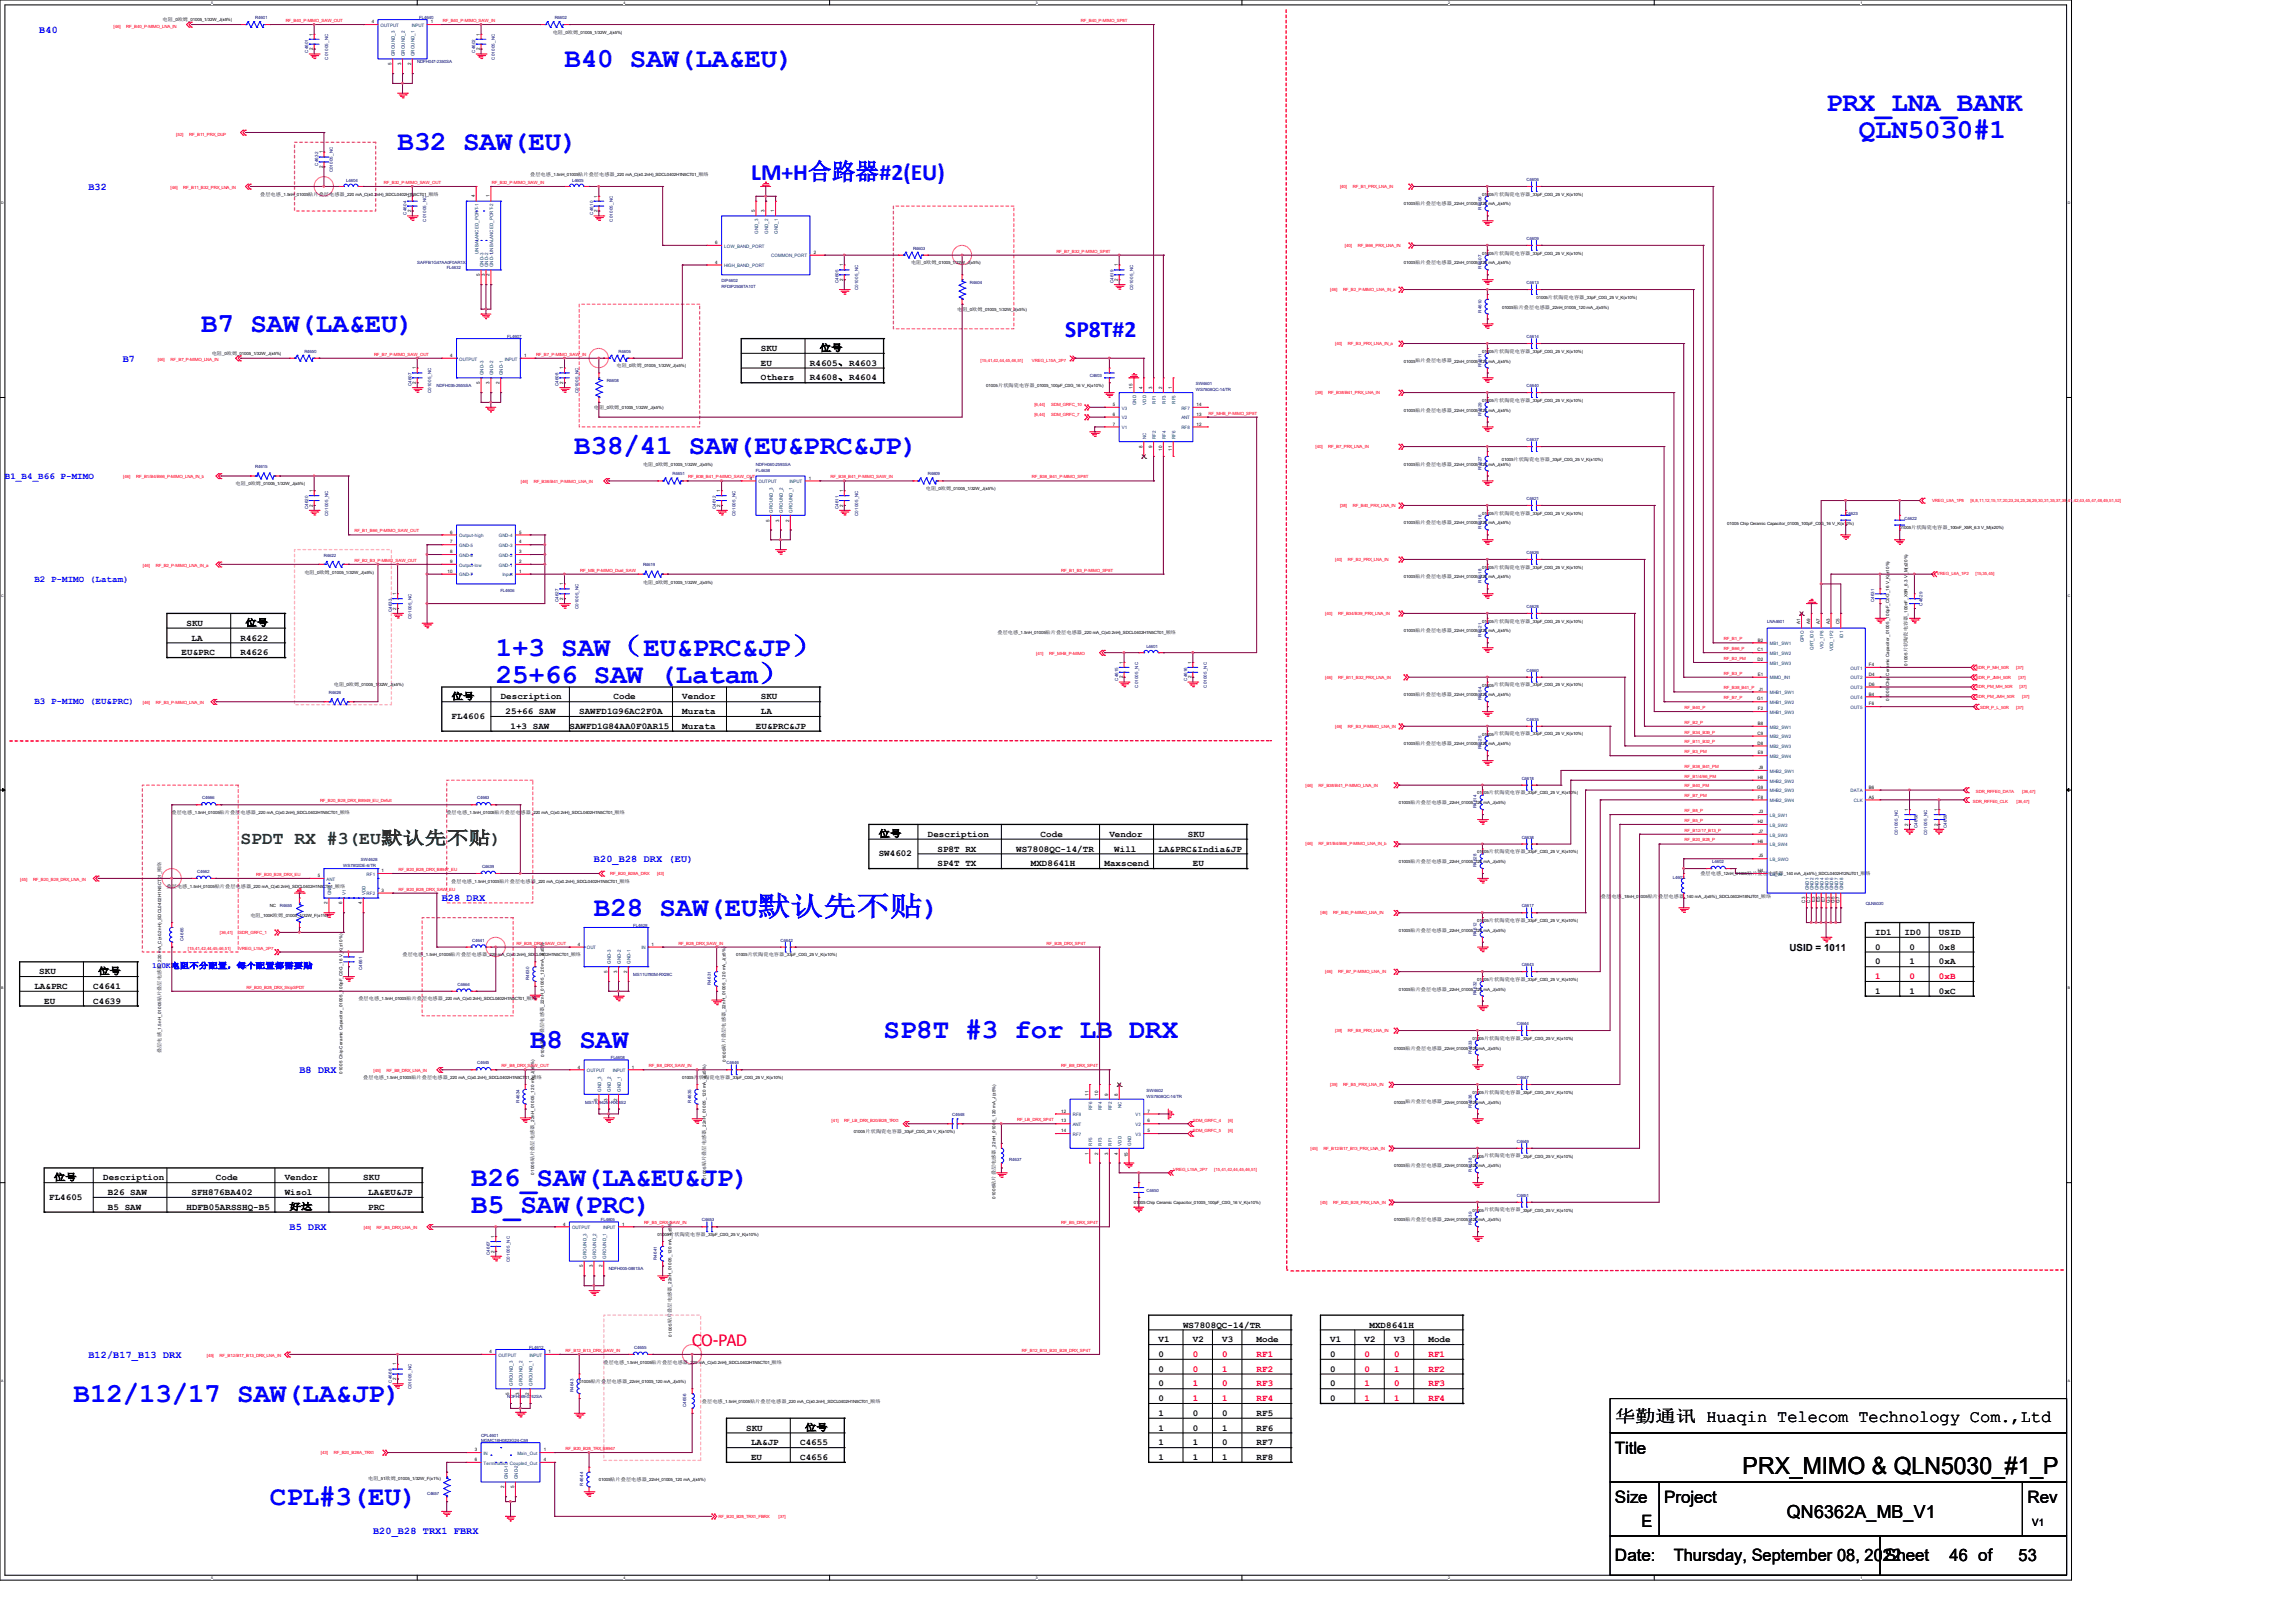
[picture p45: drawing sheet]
<svg xmlns="http://www.w3.org/2000/svg" width="297mm" height="210mm" viewBox="0 0 297 210" stroke-linecap="round" stroke-linejoin="round" font-family="sans-serif">
<defs><g id="words">
<g font-size="3.6" fill="#00f">
<text x="73" y="8.6">B40 SAW(LA&amp;EU)</text>
<text x="236.2" y="14.4">PRX_LNA_BANK</text>
<text x="240.5" y="17.9">QLN5030#1</text>
<text x="51.4" y="19.4">B32 SAW(EU)</text>
<text x="26" y="42.9">B7 SAW(LA&amp;EU)</text>
<text x="74.3" y="58.8">B38/41 SAW(EU&amp;PRC&amp;JP)</text>
<text x="64.1" y="88.4">25+66 SAW (Latam）</text>
<text x="64.1" y="84.8">1+3 SAW（EU&amp;PRC&amp;JP）</text>
<text x="76.8" y="118.5">B28 SAW(EU默认先不贴)</text>
<text x="68.6" y="135.6">B8 SAW</text>
<text x="114.3" y="134.4">SP8T #3 for LB DRX</text>
<text x="61" y="153.4">B26_SAW(LA&amp;EU&amp;JP)</text>
<text x="61" y="157">B5_SAW(PRC)</text>
<text x="9.5" y="181.4">B12/13/17 SAW(LA&amp;JP)</text>
<text x="34.9" y="194.7">CPL#3(EU)</text>
</g>
<text font-size="3.1" x="225.4" y="190.7">PRX_MIMO &amp; QLN5030_#1_P</text>
<g font-size="3" fill="#00f">
<text x="97.2" y="23.2">LM+H合路器#2(EU)</text>
<text x="137.8" y="43.6">SP8T#2</text>
</g>
<text font-size="2.3" fill="#008000" x="31.1" y="109.2">SPDT RX #3(EU默认先不贴)</text>
<text font-size="2.3" x="231.1" y="196.5">QN6362A_MB_V1</text>
<g font-size="2.2">
<text x="208.9" y="184.1">华勤通讯 Huaqin Telecom Technology Com.,Ltd</text>
<text x="208.9" y="188.1">Title</text>
<text x="208.9" y="194.4">Size</text>
<text x="212.3" y="197.6">E</text>
<text x="215.3" y="194.4">Project</text>
<text x="262.3" y="194.4">Rev</text>
<text x="208.9" y="202.1">Date:</text>
<text x="216.5" y="202.1">Thursday, September 08, 2022</text>
<text x="243.8" y="202.1">Sheet</text>
<text x="252.2" y="202.1">46 of</text>
<text x="261.1" y="202.1">53</text>
</g>
<text font-size="2" fill="#f00" x="89.5" y="174.1">CO-PAD</text>
<g font-size="1.3" fill="#00f">
<text x="5.1" y="4.2">B40</text>
<text x="11.4" y="24.6">B32</text>
<text x="15.9" y="46.8">B7</text>
<text x="76.8" y="111.5">B20_B28 DRX (EU)</text>
<text x="57.1" y="116.6">B28 DRX</text>
<text x="38.7" y="138.9">B8 DRX</text>
<text x="37.5" y="159.2">B5 DRX</text>
<text x="11.4" y="175.7">B12/B17_B13 DRX</text>
<text x="48.3" y="198.5">B20_B28 TRX1 FBRX</text>
</g>
<g font-size="1.3">
<text x="231.5" y="123.1">USID = 1011</text>
<text x="262.9" y="197.4">V1</text>
</g>
<g font-size="1.2">
<text x="98.4" y="45.4">SKU</text>
<text x="98.4" y="47.3">EU</text>
<text x="104.8" y="47.3">R4605、R4603</text>
<text x="106" y="45.4">位号</text>
<text x="98.4" y="49.2">Others</text>
<text x="104.8" y="49.2">R4608、R4604</text>
<text x="24.1" y="81">SKU</text>
<text x="24.8" y="82.9">LA</text>
<text x="31.1" y="82.9">R4622</text>
<text x="31.7" y="81">位号</text>
<text x="23.5" y="84.8">EU&amp;PRC</text>
<text x="31.1" y="84.8">R4626</text>
<text x="58.4" y="93">FL4606</text>
<text x="58.4" y="90.5">位号</text>
<text x="64.8" y="90.5">Description</text>
<text x="65.4" y="92.4">25+66 SAW</text>
<text x="66" y="94.3">1+3 SAW</text>
<text x="73.7" y="94.3">SAWFD1G84AA0F0AR15</text>
<text x="74.9" y="92.4">SAWFD1G96AC2F0A</text>
<text x="79.4" y="90.5">Code</text>
<text x="88.3" y="94.3">Murata</text>
<text x="88.3" y="92.4">Murata</text>
<text x="88.3" y="90.5">Vendor</text>
<text x="97.8" y="94.3">EU&amp;PRC&amp;JP</text>
<text x="98.4" y="90.5">SKU</text>
<text x="98.4" y="92.4">LA</text>
<text x="113.7" y="108.3">位号</text>
<text x="113.7" y="110.8">SW4602</text>
<text x="120" y="108.3">Description</text>
<text x="121.3" y="110.2">SP8T RX</text>
<text x="121.3" y="112.1">SP4T TX</text>
<text x="131.4" y="110.2">WS7808QC-14/TR</text>
<text x="133.3" y="112.1">MXD8641H</text>
<text x="134.6" y="108.3">Code</text>
<text x="142.9" y="112.1">Maxscend</text>
<text x="143.5" y="108.3">Vendor</text>
<text x="144.1" y="110.2">Will</text>
<text x="149.9" y="110.2">LA&amp;PRC&amp;India&amp;JP</text>
<text x="153.7" y="108.3">SKU</text>
<text x="154.3" y="112.1">EU</text>
<text x="242.6" y="122.9">0</text>
<text x="242.6" y="124.8">0</text>
<text x="242.6" y="121">ID1</text>
<text x="246.4" y="121">ID0</text>
<text x="247" y="124.8">1</text>
<text x="247" y="122.9">0</text>
<text x="250.8" y="124.8">0xA</text>
<text x="250.8" y="121">USID</text>
<text x="250.8" y="122.9">0x8</text>
<text x="4.4" y="128">LA&amp;PRC</text>
<text x="5.1" y="126.1">SKU</text>
<text x="5.7" y="129.9">EU</text>
<text x="12.1" y="129.9">C4639</text>
<text x="12.1" y="128">C4641</text>
<text x="12.7" y="126.1">位号</text>
<text x="242.6" y="128.6">1</text>
<text x="247" y="128.6">1</text>
<text x="250.8" y="128.6">0xC</text>
<text x="6.4" y="155.3">FL4605</text>
<text x="7" y="152.7">位号</text>
<text x="13.3" y="152.7">Description</text>
<text x="14" y="154.6">B26 SAW</text>
<text x="24.8" y="154.6">SFH876BA402</text>
<text x="27.9" y="152.7">Code</text>
<text x="36.8" y="152.7">Vendor</text>
<text x="36.8" y="154.6">Wisol</text>
<text x="47" y="152.7">SKU</text>
<text x="47.6" y="154.6">LA&amp;EU&amp;JP</text>
<text x="14" y="156.5">B5 SAW</text>
<text x="24.1" y="156.5">HDFB05ARSSHQ-B5</text>
<text x="37.5" y="156.5">好达</text>
<text x="47.6" y="156.5">PRC</text>
<text x="149.9" y="173.7">V1</text>
<text x="153" y="171.8">WS7808QC-14/TR</text>
<text x="154.3" y="173.7">V2</text>
<text x="158.1" y="173.7">V3</text>
<text x="162.6" y="173.7">Mode</text>
<text x="172.1" y="173.7">V1</text>
<text x="176.5" y="173.7">V2</text>
<text x="177.2" y="171.8">MXD8641H</text>
<text x="180.3" y="173.7">V3</text>
<text x="184.8" y="173.7">Mode</text>
<text x="149.9" y="175.6">0</text>
<text x="149.9" y="177.5">0</text>
<text x="149.9" y="179.4">0</text>
<text x="172.1" y="175.6">0</text>
<text x="172.1" y="177.5">0</text>
<text x="172.1" y="179.4">0</text>
<text x="96.5" y="185.1">SKU</text>
<text x="104.1" y="185.1">位号</text>
<text x="149.9" y="181.3">0</text>
<text x="149.9" y="183.2">1</text>
<text x="149.9" y="185.1">1</text>
<text x="154.3" y="183.2">0</text>
<text x="154.3" y="185.1">0</text>
<text x="158.1" y="183.2">0</text>
<text x="158.1" y="185.1">1</text>
<text x="162.6" y="183.2">RF5</text>
<text x="162.6" y="185.1">RF6</text>
<text x="172.1" y="181.3">0</text>
<text x="97.2" y="187">LA&amp;JP</text>
<text x="97.2" y="188.9">EU</text>
<text x="103.5" y="188.9">C4656</text>
<text x="103.5" y="187">C4655</text>
<text x="149.9" y="187">1</text>
<text x="149.9" y="188.9">1</text>
<text x="154.3" y="187">1</text>
<text x="154.3" y="188.9">1</text>
<text x="158.1" y="187">0</text>
<text x="158.1" y="188.9">1</text>
<text x="162.6" y="187">RF7</text>
<text x="162.6" y="188.9">RF8</text>
</g>
<g font-size="1.2" fill="#00f">
<text x=".6" y="61.9">B1_B4_B66 P-MIMO</text>
<text x="4.4" y="75.3">B2 P-MIMO (Latam)</text>
<text x="4.4" y="91.1">B3 P-MIMO (EU&amp;PRC)</text>
</g>
<g font-size="1.2" fill="#f00">
<text x="242.6" y="126.7">1</text>
<text x="247" y="126.7">0</text>
<text x="250.8" y="126.7">0xB</text>
<text x="154.3" y="179.4">1</text>
<text x="154.3" y="175.6">0</text>
<text x="154.3" y="177.5">0</text>
<text x="158.1" y="175.6">0</text>
<text x="158.1" y="177.5">1</text>
<text x="158.1" y="179.4">0</text>
<text x="162.6" y="179.4">RF3</text>
<text x="162.6" y="175.6">RF1</text>
<text x="162.6" y="177.5">RF2</text>
<text x="176.5" y="175.6">0</text>
<text x="176.5" y="179.4">1</text>
<text x="176.5" y="177.5">0</text>
<text x="180.3" y="177.5">1</text>
<text x="180.3" y="175.6">0</text>
<text x="180.3" y="179.4">0</text>
<text x="184.8" y="177.5">RF2</text>
<text x="184.8" y="179.4">RF3</text>
<text x="184.8" y="175.6">RF1</text>
<text x="154.3" y="181.3">1</text>
<text x="158.1" y="181.3">1</text>
<text x="162.6" y="181.3">RF4</text>
<text x="176.5" y="181.3">1</text>
<text x="180.3" y="181.3">1</text>
<text x="184.8" y="181.3">RF4</text>
</g>
<text font-size="1" fill="#00f" x="19.7" y="125.3">100K电阻不分配置，每个配置都需要贴</text>
<g font-size=".6" fill="#f00">
<text x="14.7" y="3.6">[46]</text>
<text x="16.3" y="3.6">RF_B40_P-MIMO_LNA_IN</text>
<text x="37" y="2.8">RF_B40_P-MIMO_SAW_OUT</text>
<text x="57.3" y="2.8">RF_B40_P-MIMO_SAW_IN</text>
<text x="139.8" y="2.8">RF_B40_P-MIMO_SP8T</text>
<text x="22.8" y="17.6">[52]</text>
<text x="24.5" y="17.6">RF_B11_PRX_DUP</text>
<text x="49.7" y="23.8">RF_B32_P-MIMO_SAW_OUT</text>
<text x="63.6" y="23.8">RF_B32_P-MIMO_SAW_IN</text>
<text x="22" y="24.4">[46]</text>
<text x="23.7" y="24.4">RF_B11_B32_PRX_LNA_IN</text>
<text x="173.3" y="24.3">[40]</text>
<text x="175" y="24.3">RF_B1_PRX_LNA_IN</text>
<text x="136.6" y="32.7">RF_B7_B32_P-MIMO_SP8T</text>
<text x="174" y="31.9">[40]</text>
<text x="175.6" y="31.9">RF_B66_PRX_LNA_IN</text>
<text x="172.1" y="37.6">[46]</text>
<text x="173.7" y="37.6">RF_B2_P-MIMO_LNA_IN_a</text>
<text x="20.4" y="46.7">[46]</text>
<text x="22.1" y="46.7">RF_B7_P-MIMO_LNA_IN</text>
<text x="48.4" y="46">RF_B7_P-MIMO_SAW_OUT</text>
<text x="69.3" y="46">RF_B7_P-MIMO_SAW_IN</text>
<text x="126.8" y="46.8">[15,41,42,44,45,46,51]</text>
<text x="133.5" y="46.8">VREG_L15A_2P7</text>
<text x="172.7" y="44.6">[40]</text>
<text x="174.4" y="44.6">RF_B3_PRX_LNA_IN_a</text>
<text x="133.8" y="52.5">[6,44]</text>
<text x="133.8" y="53.8">[6,44]</text>
<text x="136" y="52.5">SDM_GRFC_10</text>
<text x="136" y="53.8">SDM_GRFC_7</text>
<text x="156.3" y="53.6">RF_MHB_P-MIMO_SP8T</text>
<text x="170.2" y="51">[38]</text>
<text x="171.8" y="51">RF_B38/B41_PRX_LNA_IN</text>
<text x="170.2" y="58">[40]</text>
<text x="171.8" y="58">RF_B7_PRX_LNA_IN</text>
<text x="16" y="61.9">[46]</text>
<text x="17.6" y="61.9">RF_B1/B4/B66_P-MIMO_LNA_IN_b</text>
<text x="67.4" y="62.5">[46]</text>
<text x="69" y="62.5">RF_B38/B41_P-MIMO_LNA_IN</text>
<text x="89" y="61.9">RF_B38_B41_P-MIMO_SAW_OUT</text>
<text x="107.4" y="61.9">RF_B38_B41_P-MIMO_SAW_IN</text>
<text x="133.5" y="61.9">RF_B38_B41_P-MIMO_SP8T</text>
<text x="173.3" y="65.6">[38]</text>
<text x="175" y="65.6">RF_B40_PRX_LNA_IN</text>
<text x="249.9" y="64.9">VREG_L9A_1P8</text>
<text x="254.9" y="64.9">[6,8,11,12,15,17,20,23,24,25,26,29,30,31,35,37,38,41,42,43,45,47,48,49,51,52]</text>
<text x="45.8" y="68.9">RF_B1_B66_P-MIMO_SAW_OUT</text>
<text x="18.5" y="73.3">[46]</text>
<text x="20.2" y="73.3">RF_B2_P-MIMO_LNA_IN_a</text>
<text x="45.8" y="72.7">RF_B2_B3_P-MIMO_SAW_OUT</text>
<text x="75.1" y="74">RF_MB_P-MIMO_Dual_SAW</text>
<text x="137.3" y="74">RF_B1_B3_P-MIMO_SP8T</text>
<text x="172.7" y="72.6">[40]</text>
<text x="174.4" y="72.6">RF_B2_PRX_LNA_IN</text>
<text x="250.6" y="74.5">VREG_L6A_1P2</text>
<text x="255.5" y="74.5">[15,35,45]</text>
<text x="171.4" y="79.5">[40]</text>
<text x="173.1" y="79.5">RF_B34/B39_PRX_LNA_IN</text>
<text x="223" y="82.9">RF_B1_P</text>
<text x="134.1" y="84.8">[41]</text>
<text x="135.7" y="84.8">RF_MHB_P-MIMO</text>
<text x="171.4" y="87.8">[46]</text>
<text x="173.1" y="87.8">RF_B11_B32_PRX_LNA_IN</text>
<text x="223" y="84.1">RF_B66_P</text>
<text x="223" y="85.4">RF_B2_PM</text>
<text x="223" y="87.3">RF_B3_P</text>
<text x="223" y="89.2">RF_B38_B41_P</text>
<text x="255.6" y="86.5">SDR_P_MH_50R</text>
<text x="255.6" y="87.8">SDR_P_JMH_50R</text>
<text x="255.6" y="89.1">SDR_PM_MH_50R</text>
<text x="260.8" y="86.5">[37]</text>
<text x="261.1" y="87.8">[37]</text>
<text x="261.3" y="89.1">[37]</text>
<text x="18.5" y="91.1">[46]</text>
<text x="20.2" y="91.1">RF_B3_P-MIMO_LNA_IN</text>
<text x="172.7" y="94.2">[46]</text>
<text x="174.4" y="94.2">RF_B3_P-MIMO_LNA_IN</text>
<text x="217.9" y="91.7">RF_B40_P</text>
<text x="217.9" y="93.6">RF_B2_P</text>
<text x="217.9" y="94.9">RF_B34_B39_P</text>
<text x="223" y="90.5">RF_B7_P</text>
<text x="255.6" y="90.3">SDR_PM_JMH_50R</text>
<text x="256.2" y="91.7">SDR_P_L_50R</text>
<text x="260.8" y="91.7">[37]</text>
<text x="261.6" y="90.3">[37]</text>
<text x="168.9" y="101.8">[46]</text>
<text x="170.6" y="101.8">RF_B38/B41_P-MIMO_LNA_IN</text>
<text x="217.9" y="97.5">RF_B3_PM</text>
<text x="217.9" y="100.6">RF_B1/4/66_PM</text>
<text x="217.9" y="99.4">RF_B38_B41_PM</text>
<text x="217.9" y="101.9">RF_B40_PM</text>
<text x="217.9" y="96.2">RF_B11_B32_P</text>
<text x="41.4" y="103.8">RF_B20_B28_DRX_B8949_EU_Defult</text>
<text x="217.9" y="103.2">RF_B7_PM</text>
<text x="217.9" y="105.1">RF_B8_P</text>
<text x="217.9" y="106.3">RF_B5_P</text>
<text x="217.9" y="107.6">RF_B12/17_B13_P</text>
<text x="255.2" y="103.9">SDR_RFFE0_CLK</text>
<text x="255.6" y="102.7">SDR_RFFE0_DATA</text>
<text x="260.8" y="103.9">[36,47]</text>
<text x="261.6" y="102.7">[36,47]</text>
<text x="2.6" y="114">[45]</text>
<text x="4.3" y="114">RF_B20_B28_DRX_LNA_IN</text>
<text x="33.1" y="113.3">RF_B20_B28_DRX_EU</text>
<text x="51.6" y="112.7">RF_B20_B28_DRX_B8947_EU</text>
<text x="78.9" y="113.2">RF_B20_B28A_DRX</text>
<text x="85" y="113.2">[43]</text>
<text x="168.9" y="109.4">[46]</text>
<text x="170.6" y="109.4">RF_B1/B4/B66_P-MIMO_LNA_IN_b</text>
<text x="217.9" y="108.9">RF_B20_B28_P</text>
<text x="51.6" y="115.2">RF_B20_B28_DRX_SAW_EU</text>
<text x="170.8" y="118.3">[46]</text>
<text x="172.5" y="118.3">RF_B40_P-MIMO_LNA_IN</text>
<text x="24.3" y="123">[15,41,42,44,45,46,51]</text>
<text x="28.4" y="120.9">[36,41]</text>
<text x="30.9" y="120.9">SDR_GRFC_1</text>
<text x="30.9" y="123">VREG_L15A_2P7</text>
<text x="66.8" y="122.2">RF_B28_DRX_SAW_OUT</text>
<text x="87.8" y="122.2">RF_B28_DRX_SAW_IN</text>
<text x="135.4" y="122.2">RF_B28_DRX_SP4T</text>
<text x="171.4" y="125.9">[46]</text>
<text x="173.1" y="125.9">RF_B7_P-MIMO_LNA_IN</text>
<text x="31.9" y="127.9">RF_B20_B28_DRX_SkipSPDT</text>
<text x="172.7" y="133.5">[39]</text>
<text x="174.4" y="133.5">RF_B8_PRX_LNA_IN</text>
<text x="48.3" y="138.7">[45]</text>
<text x="50" y="138.7">RF_B8_DRX_LNA_IN</text>
<text x="64.9" y="138.1">RF_B8_DRX_SAW_OUT</text>
<text x="83.9" y="138.1">RF_B8_DRX_SAW_IN</text>
<text x="137.3" y="138.1">RF_B8_DRX_SP4T</text>
<text x="172.1" y="140.5">[39]</text>
<text x="173.7" y="140.5">RF_B5_PRX_LNA_IN</text>
<text x="107.6" y="145.2">[41]</text>
<text x="109.2" y="145.2">RF_LB_DRX_B20/B28_TRX1</text>
<text x="131.6" y="145.1">RF_LB_DRX_SP4T</text>
<text x="154.3" y="145.2">SDM_GRFC_4</text>
<text x="154.3" y="146.5">SDM_GRFC_5</text>
<text x="158.9" y="145.2">[6]</text>
<text x="158.9" y="146.5">[6]</text>
<text x="169.5" y="148.8">[45]</text>
<text x="171.2" y="148.8">RF_B12/B17_B13_PRX_LNA_IN</text>
<text x="151.8" y="151.6">VREG_L15A_2P7</text>
<text x="157.1" y="151.6">[15,41,42,44,45,46,51]</text>
<text x="170.8" y="155.8">[45]</text>
<text x="172.5" y="155.8">RF_B20_B28_PRX_LNA_IN</text>
<text x="47.1" y="159.1">[45]</text>
<text x="48.7" y="159.1">RF_B5_DRX_LNA_IN</text>
<text x="83.3" y="158.4">RF_B5_DRX_SAW_IN</text>
<text x="137.3" y="158.4">RF_B5_DRX_SP4T</text>
<text x="26.7" y="175.6">[45]</text>
<text x="28.4" y="175.6">RF_B12/B17_B13_DRX_LNA_IN</text>
<text x="73.2" y="174.9">RF_B12_B13_DRX_SAW_IN</text>
<text x="132.2" y="174.9">RF_B12_B13_B20_B28_DRX_SP4T</text>
<text x="41.5" y="188.1">[43]</text>
<text x="43.2" y="188.1">RF_B20_B28A_TRX1</text>
<text x="73.2" y="187.6">RF_B20_B28_TRX_B8947</text>
<text x="93" y="196.5">RF_B20_B28_TRX1_FBRX</text>
<text x="100.7" y="196.5">[37]</text>
</g>
<g font-size=".6">
<text x="21" y="2.7">电阻</text>
<text x="22.4" y="2.7">_0</text>
<text x="23" y="2.7">欧姆</text>
<text x="24.3" y="2.7">_01005_1/32W_J(±5%)</text>
<text x="40.5" y="4.6" transform="rotate(-90 40.5 4.6)">1</text>
<text x="48.1" y="3">4</text>
<text x="55.7" y="3">1</text>
<text x="62.1" y="4.6" transform="rotate(-90 62.1 4.6)">1</text>
<text x="71.5" y="4.4">电阻</text>
<text x="72.9" y="4.4">_0</text>
<text x="73.4" y="4.4">欧姆</text>
<text x="74.8" y="4.4">_01005_1/32W_J(±5%)</text>
<text x="40.5" y="6.5" transform="rotate(-90 40.5 6.5)">2</text>
<text x="50.6" y="8.4" transform="rotate(-90 50.6 8.4)">5</text>
<text x="51.9" y="8.4" transform="rotate(-90 51.9 8.4)">3</text>
<text x="53.2" y="8.4" transform="rotate(-90 53.2 8.4)">2</text>
<text x="62.1" y="6.5" transform="rotate(-90 62.1 6.5)">2</text>
<text x="41.7" y="21.8" transform="rotate(-90 41.7 21.8)">2</text>
<text x="41.7" y="19.9" transform="rotate(-90 41.7 19.9)">1</text>
<text x="68.6" y="22.8">叠层电感</text>
<text x="71.3" y="22.8">_1.5nH_01005</text>
<text x="74.8" y="22.8">贴片叠层电感器</text>
<text x="79.5" y="22.8">_220 mA_C(±0.2nH)_SDCL0402H1N5CT01_</text>
<text x="90.3" y="22.8">顺络</text>
<text x="33.7" y="25.3">叠层电感</text>
<text x="36.4" y="25.3">_1.5nH_01005</text>
<text x="39.9" y="25.3">贴片叠层电感器</text>
<text x="44.6" y="25.3">_220 mA_C(±0.2nH)_SDCL0402H1N5CT01_</text>
<text x="53.2" y="27.5" transform="rotate(-90 53.2 27.5)">2</text>
<text x="53.2" y="25.6" transform="rotate(-90 53.2 25.6)">1</text>
<text x="55.4" y="25.3">顺络</text>
<text x="61.4" y="25.5" transform="rotate(-90 61.4 25.5)">4</text>
<text x="63.3" y="25.5" transform="rotate(-90 63.3 25.5)">1</text>
<text x="77.3" y="27.5" transform="rotate(-90 77.3 27.5)">2</text>
<text x="77.3" y="25.6" transform="rotate(-90 77.3 25.6)">1</text>
<text x="97.6" y="27.5" transform="rotate(-90 97.6 27.5)">5</text>
<text x="98.9" y="27.5" transform="rotate(-90 98.9 27.5)">3</text>
<text x="100.2" y="27.5" transform="rotate(-90 100.2 27.5)">1</text>
<text x="181.6" y="26.6">01005</text>
<text x="183.1" y="26.6">贴片叠层电感器</text>
<text x="187.8" y="26.6">_22nH_01005_120 mA_J(±5%)</text>
<text x="191.7" y="25.3">01005</text>
<text x="193.3" y="25.3">片状陶瓷电容器</text>
<text x="198" y="25.3">_33pF_C0G_25 V_K(±10%)</text>
<text x="62.1" y="35.7" transform="rotate(-90 62.1 35.7)">5</text>
<text x="62.7" y="35.7" transform="rotate(-90 62.7 35.7)">3</text>
<text x="63.3" y="35.7" transform="rotate(-90 63.3 35.7)">2</text>
<text x="92.5" y="34.1">4</text>
<text x="92.5" y="31.6">6</text>
<text x="105.3" y="32.9">2</text>
<text x="109.1" y="34.5" transform="rotate(-90 109.1 34.5)">1</text>
<text x="117.9" y="34.2">电阻</text>
<text x="119.2" y="34.2">_0</text>
<text x="119.8" y="34.2">欧姆</text>
<text x="121.2" y="34.2">_01005_1/32W_J(±5%)</text>
<text x="144.6" y="34.5" transform="rotate(-90 144.6 34.5)">1</text>
<text x="181.6" y="34.2">01005</text>
<text x="183.1" y="34.2">贴片叠层电感器</text>
<text x="187.8" y="34.2">_22nH_01005_120 mA_J(±5%)</text>
<text x="191.7" y="33">01005</text>
<text x="193.3" y="32.9">片状陶瓷电容器</text>
<text x="198" y="32.9">_33pF_C0G_25 V_K(±10%)</text>
<text x="109.1" y="36.4" transform="rotate(-90 109.1 36.4)">2</text>
<text x="123.8" y="40.3">电阻</text>
<text x="125.2" y="40.3">_0</text>
<text x="125.8" y="40.3">欧姆</text>
<text x="127.1" y="40.3">_01005_1/32W_J(±5%)</text>
<text x="144.6" y="36.4" transform="rotate(-90 144.6 36.4)">2</text>
<text x="194.3" y="39.9">01005</text>
<text x="195.8" y="39.9">贴片叠层电感器</text>
<text x="198.8" y="38.7">01005</text>
<text x="200.2" y="38.7">片状陶瓷电容器</text>
<text x="200.5" y="39.9">_22nH_01005_120 mA_J(±5%)</text>
<text x="205" y="38.7">_33pF_C0G_25 V_K(±10%)</text>
<text x="27.4" y="45.9">电阻</text>
<text x="28.7" y="45.9">_0</text>
<text x="29.3" y="45.9">欧姆</text>
<text x="30.7" y="45.9">_01005_1/32W_J(±5%)</text>
<text x="53.8" y="47.8" transform="rotate(-90 53.8 47.8)">1</text>
<text x="58.2" y="46.2">4</text>
<text x="67.8" y="46.2">1</text>
<text x="72.9" y="47.8" transform="rotate(-90 72.9 47.8)">1</text>
<text x="79.8" y="47.5">电阻</text>
<text x="81.1" y="47.5">_0</text>
<text x="81.7" y="47.5">欧姆</text>
<text x="83.1" y="47.5">_01005_1/32W_J(±5%)</text>
<text x="181.6" y="46.9">01005</text>
<text x="183.1" y="46.9">贴片叠层电感器</text>
<text x="187.8" y="46.9">_22nH_01005_120 mA_J(±5%)</text>
<text x="191.7" y="45.7">01005</text>
<text x="193.3" y="45.6">片状陶瓷电容器</text>
<text x="198" y="45.6">_33pF_C0G_25 V_K(±10%)</text>
<text x="53.8" y="49.7" transform="rotate(-90 53.8 49.7)">2</text>
<text x="62.1" y="49.7" transform="rotate(-90 62.1 49.7)">5</text>
<text x="63.3" y="49.7" transform="rotate(-90 63.3 49.7)">3</text>
<text x="64.6" y="49.7" transform="rotate(-90 64.6 49.7)">2</text>
<text x="72.9" y="49.7" transform="rotate(-90 72.9 49.7)">2</text>
<text x="76.8" y="53">电阻</text>
<text x="78.2" y="53">_0</text>
<text x="78.8" y="53">欧姆</text>
<text x="80.1" y="53">_01005_1/32W_J(±5%)</text>
<text x="127.6" y="50.1">01005</text>
<text x="129.1" y="50.1">片状陶瓷电容器</text>
<text x="133.9" y="50.1">_01005_100pF_C0G_16 V_K(±10%)</text>
<text x="144" y="53.8">6</text>
<text x="144" y="52.5">5</text>
<text x="146.5" y="50.3" transform="rotate(-90 146.5 50.3)">15</text>
<text x="147.8" y="50.3" transform="rotate(-90 147.8 50.3)">4</text>
<text x="149.1" y="50.3" transform="rotate(-90 149.1 50.3)">3</text>
<text x="150.3" y="50.3" transform="rotate(-90 150.3 50.3)">2</text>
<text x="151.6" y="50.3" transform="rotate(-90 151.6 50.3)">1</text>
<text x="154.8" y="52.5">14</text>
<text x="154.8" y="53.8">13</text>
<text x="181.6" y="53.3">01005</text>
<text x="183.1" y="53.3">贴片叠层电感器</text>
<text x="187.8" y="53.3">_22nH_01005_120 mA_J(±5%)</text>
<text x="191.7" y="52">01005</text>
<text x="193.3" y="52">片状陶瓷电容器</text>
<text x="198" y="52">_33pF_C0G_25 V_K(±10%)</text>
<text x="144" y="55.1">7</text>
<text x="147.8" y="58" transform="rotate(-90 147.8 58)">8</text>
<text x="149.1" y="58" transform="rotate(-90 149.1 58)">9</text>
<text x="150.3" y="58.3" transform="rotate(-90 150.3 58.3)">10</text>
<text x="151.6" y="58.3" transform="rotate(-90 151.6 58.3)">11</text>
<text x="154.8" y="55.1">12</text>
<text x="194.3" y="59.6">01005</text>
<text x="195.8" y="59.6">片状陶瓷电容器</text>
<text x="200.5" y="59.6">_33pF_C0G_25 V_K(±10%)</text>
<text x="30.5" y="62.8">电阻</text>
<text x="31.8" y="62.8">_0</text>
<text x="32.4" y="62.8">欧姆</text>
<text x="33.8" y="62.8">_01005_1/32W_J(±5%)</text>
<text x="40.5" y="65.6" transform="rotate(-90 40.5 65.6)">2</text>
<text x="40.5" y="63.7" transform="rotate(-90 40.5 63.7)">1</text>
<text x="83.2" y="60.2">电阻</text>
<text x="84.5" y="60.2">_0</text>
<text x="85.1" y="60.2">欧姆</text>
<text x="86.5" y="60.2">_01005_1/32W_J(±5%)</text>
<text x="93.2" y="65.6" transform="rotate(-90 93.2 65.6)">2</text>
<text x="93.2" y="63.7" transform="rotate(-90 93.2 63.7)">1</text>
<text x="97" y="62.1">4</text>
<text x="104.6" y="62.1">1</text>
<text x="109.1" y="65.6" transform="rotate(-90 109.1 65.6)">2</text>
<text x="109.1" y="63.7" transform="rotate(-90 109.1 63.7)">1</text>
<text x="119.8" y="63.4">电阻</text>
<text x="121.1" y="63.4">_0</text>
<text x="121.7" y="63.4">欧姆</text>
<text x="123.1" y="63.4">_01005_1/32W_J(±5%)</text>
<text x="181.6" y="60.2">01005</text>
<text x="183.1" y="60.2">贴片叠层电感器</text>
<text x="187.8" y="60.2">_22nH_01005_120 mA_J(±5%)</text>
<text x="58.2" y="69">6</text>
<text x="58.2" y="71.6">8</text>
<text x="58.2" y="70.3">7</text>
<text x="67.2" y="71.6">3</text>
<text x="67.2" y="70.3">4</text>
<text x="67.2" y="69">5</text>
<text x="99.5" y="67.5" transform="rotate(-90 99.5 67.5)">5</text>
<text x="100.8" y="67.5" transform="rotate(-90 100.8 67.5)">3</text>
<text x="102.1" y="67.5" transform="rotate(-90 102.1 67.5)">2</text>
<text x="181.6" y="67.9">01005</text>
<text x="183.1" y="67.9">贴片叠层电感器</text>
<text x="187.8" y="67.9">_22nH_01005_120 mA_J(±5%)</text>
<text x="191.7" y="66.6">01005</text>
<text x="193.3" y="66.6">片状陶瓷电容器</text>
<text x="198" y="66.6">_33pF_C0G_25 V_K(±10%)</text>
<text x="223.4" y="67.9">01005 Chip Ceramic Capacitor_01005_100pF_C0G_16 V_K(±10%)</text>
<text x="245.7" y="68.5">01005</text>
<text x="247.2" y="68.5">片状陶瓷电容器</text>
<text x="252" y="68.5">_100nF_X5R_6.3 V_M(±20%)</text>
<text x="39.4" y="74.2">电阻</text>
<text x="40.7" y="74.2">_0</text>
<text x="41.3" y="74.2">欧姆</text>
<text x="42.7" y="74.2">_01005_1/32W_J(±5%)</text>
<text x="51.3" y="77" transform="rotate(-90 51.3 77)">1</text>
<text x="57.9" y="74.1">10</text>
<text x="58.2" y="72.9">9</text>
<text x="67.1" y="74.1">1</text>
<text x="67.2" y="72.9">2</text>
<text x="72.9" y="77.6" transform="rotate(-90 72.9 77.6)">2</text>
<text x="72.9" y="75.7" transform="rotate(-90 72.9 75.7)">1</text>
<text x="83.2" y="75.6">电阻</text>
<text x="84.5" y="75.6">_0</text>
<text x="85.1" y="75.6">欧姆</text>
<text x="86.5" y="75.6">_01005_1/32W_J(±5%)</text>
<text x="181.6" y="74.8">01005</text>
<text x="183.1" y="74.8">贴片叠层电感器</text>
<text x="187.8" y="74.8">_22nH_01005_120 mA_J(±5%)</text>
<text x="191.7" y="73.6">01005</text>
<text x="193.3" y="73.6">片状陶瓷电容器</text>
<text x="198" y="73.6">_33pF_C0G_25 V_K(±10%)</text>
<text x="51.3" y="78.9" transform="rotate(-90 51.3 78.9)">2</text>
<text x="129" y="82.1">叠层电感</text>
<text x="131.7" y="82.1">_1.5nH_01005</text>
<text x="135.3" y="82.1">贴片叠层电感器</text>
<text x="140" y="82.1">_220 mA_C(±0.2nH)_SDCL0402H1N5CT01_</text>
<text x="150.8" y="82.1">顺络</text>
<text x="181.6" y="81.8">01005</text>
<text x="183.1" y="81.8">贴片叠层电感器</text>
<text x="187.8" y="81.8">_22nH_01005_120 mA_J(±5%)</text>
<text x="191.7" y="80.6">01005</text>
<text x="193.3" y="80.6">片状陶瓷电容器</text>
<text x="198" y="80.6">_33pF_C0G_25 V_K(±10%)</text>
<text x="227.4" y="83">B2</text>
<text x="232.9" y="80.8" transform="rotate(-90 232.9 80.8)">A1</text>
<text x="234.2" y="80.8" transform="rotate(-90 234.2 80.8)">A9</text>
<text x="235.4" y="80.8" transform="rotate(-90 235.4 80.8)">A7</text>
<text x="236.7" y="80.8" transform="rotate(-90 236.7 80.8)">A3</text>
<text x="238" y="80.8" transform="rotate(-90 238 80.8)">C5</text>
<text x="246.8" y="79.7" transform="rotate(-90 246.8 79.7)">_100nF_X5R_6.3 V_M(±20%)</text>
<text x="43.2" y="88.8">电阻</text>
<text x="44.5" y="88.8">_0</text>
<text x="45.1" y="88.8">欧姆</text>
<text x="46.5" y="88.8">_01005_1/32W_J(±5%)</text>
<text x="145.2" y="87.8" transform="rotate(-90 145.2 87.8)">2</text>
<text x="145.2" y="85.9" transform="rotate(-90 145.2 85.9)">1</text>
<text x="154.1" y="87.8" transform="rotate(-90 154.1 87.8)">2</text>
<text x="154.1" y="85.9" transform="rotate(-90 154.1 85.9)">1</text>
<text x="191.7" y="88.8">01005</text>
<text x="193.3" y="88.8">片状陶瓷电容器</text>
<text x="198" y="88.8">_33pF_C0G_25 V_K(±10%)</text>
<text x="227.4" y="84.3">C1</text>
<text x="227.4" y="85.6">D2</text>
<text x="227.4" y="87.5">E1</text>
<text x="227.5" y="89.4">J1</text>
<text x="241.8" y="87.5">D4</text>
<text x="241.8" y="88.7">D6</text>
<text x="241.8" y="86.2">F4</text>
<text x="246.8" y="86.1" transform="rotate(-90 246.8 86.1)">01005</text>
<text x="246.8" y="84.4" transform="rotate(-90 246.8 84.4)">片状陶瓷电容器</text>
<text x="181.6" y="90.1">01005</text>
<text x="183.1" y="90.1">贴片叠层电感器</text>
<text x="187.8" y="90.1">_22nH_01005_120 mA_J(±5%)</text>
<text x="191.7" y="95.2">01005</text>
<text x="193.3" y="95.2">片状陶瓷电容器</text>
<text x="198" y="95.2">_33pF_C0G_25 V_K(±10%)</text>
<text x="227.3" y="90.6">G1</text>
<text x="227.4" y="95.1">C9</text>
<text x="227.4" y="91.9">F2</text>
<text x="227.4" y="93.8">B8</text>
<text x="241.8" y="90">B4</text>
<text x="241.8" y="91.3">F6</text>
<text x="244.4" y="90.7" transform="rotate(-90 244.4 90.7)">01005 Chip Ceramic Capacitor_01005_100pF_C0G_16 V_K(±10%)</text>
<text x="181.6" y="96.4">01005</text>
<text x="183.1" y="96.4">贴片叠层电感器</text>
<text x="187.8" y="96.4">_22nH_01005_120 mA_J(±5%)</text>
<text x="227.4" y="96.4">D8</text>
<text x="227.4" y="100.8">H8</text>
<text x="227.4" y="97.6">E9</text>
<text x="227.5" y="99.5">J9</text>
<text x="22.2" y="105.3">叠层电感</text>
<text x="24.9" y="105.3">_1.5nH_01005</text>
<text x="28.4" y="105.3">贴片叠层电感器</text>
<text x="33.1" y="105.3">_220 mA_C(±0.2nH)_SDCL0402H1N5CT01_</text>
<text x="43.9" y="105.3">顺络</text>
<text x="57.7" y="105.3">叠层电感</text>
<text x="60.5" y="105.3">_1.5nH_01005</text>
<text x="64" y="105.3">贴片叠层电感器</text>
<text x="68.7" y="105.3">_220 mA_C(±0.2nH)_SDCL0402H1N5CT01_</text>
<text x="79.5" y="105.3">顺络</text>
<text x="181" y="104.1">01005</text>
<text x="182.5" y="104.1">贴片叠层电感器</text>
<text x="187.2" y="104.1">_22nH_01005_120 mA_J(±5%)</text>
<text x="191.1" y="102.8">01005</text>
<text x="192.6" y="102.8">片状陶瓷电容器</text>
<text x="197.4" y="102.8">_33pF_C0G_25 V_K(±10%)</text>
<text x="227.3" y="102.1">G9</text>
<text x="227.4" y="106.5">H2</text>
<text x="227.4" y="103.3">F8</text>
<text x="227.5" y="105.2">J3</text>
<text x="227.5" y="107.8">J7</text>
<text x="241.8" y="103.3">A5</text>
<text x="241.8" y="102.1">B6</text>
<text x="246.8" y="106.8" transform="rotate(-90 246.8 106.8)">2</text>
<text x="246.8" y="104.9" transform="rotate(-90 246.8 104.9)">1</text>
<text x="250.7" y="106.8" transform="rotate(-90 250.7 106.8)">2</text>
<text x="250.7" y="104.9" transform="rotate(-90 250.7 104.9)">1</text>
<text x="20.8" y="112.8" transform="rotate(-90 20.8 112.8)">顺络</text>
<text x="41.1" y="113.5">5</text>
<text x="49.4" y="112.9">1</text>
<text x="181" y="111.7">01005</text>
<text x="182.5" y="111.7">贴片叠层电感器</text>
<text x="187.2" y="111.7">_22nH_01005_120 mA_J(±5%)</text>
<text x="191.1" y="110.4">01005</text>
<text x="192.6" y="110.4">片状陶瓷电容器</text>
<text x="197.4" y="110.4">_33pF_C0G_25 V_K(±10%)</text>
<text x="220" y="113.2">叠层电感</text>
<text x="222.7" y="113.2">_12nH_01005</text>
<text x="226" y="113.2">贴片叠层电感器</text>
<text x="227.4" y="109.1">H6</text>
<text x="227.4" y="112.9">H4</text>
<text x="227.5" y="111">J5</text>
<text x="21.5" y="114.9">叠层电感</text>
<text x="24.3" y="114.9">_1.5nH_01005</text>
<text x="27.8" y="114.9">贴片叠层电感器</text>
<text x="32.4" y="118.7">电阻</text>
<text x="32.5" y="114.9">_220 mA_C(±0.2nH)_SDCL0402H1N5CT01_</text>
<text x="33.7" y="118.7">_100K</text>
<text x="34.9" y="117.4">NC</text>
<text x="35.3" y="118.7">欧姆</text>
<text x="36.7" y="118.7">_01005_1/32W_F(±1%)</text>
<text x="42.4" y="117" transform="rotate(-90 42.4 117)">2</text>
<text x="43.3" y="114.9">顺络</text>
<text x="44.3" y="117" transform="rotate(-90 44.3 117)">6</text>
<text x="46.8" y="117" transform="rotate(-90 46.8 117)">4</text>
<text x="49.4" y="115.4">3</text>
<text x="58.4" y="114.2">叠层电感</text>
<text x="61.1" y="114.2">_1.5nH_01005</text>
<text x="64.6" y="114.2">贴片叠层电感器</text>
<text x="69.3" y="114.2">_220 mA_C(±0.2nH)_SDCL0402H1N5CT01_</text>
<text x="80.1" y="114.2">顺络</text>
<text x="191.1" y="119.3">01005</text>
<text x="192.6" y="119.3">片状陶瓷电容器</text>
<text x="197.4" y="119.3">_33pF_C0G_25 V_K(±10%)</text>
<text x="207.1" y="116.2">叠层电感</text>
<text x="209.8" y="116.3">_18nH_01005</text>
<text x="213.1" y="116.2">贴片叠层电感器</text>
<text x="217.9" y="116.3">_140 mA_J(±5%)_SDCL0402H18NJT01_</text>
<text x="227.8" y="116.2">顺络</text>
<text x="233.5" y="116.8" transform="rotate(-90 233.5 116.8)">C3</text>
<text x="234.2" y="116.8" transform="rotate(-90 234.2 116.8)">C7</text>
<text x="234.8" y="116.8" transform="rotate(-90 234.8 116.8)">E3</text>
<text x="235.4" y="116.8" transform="rotate(-90 235.4 116.8)">E5</text>
<text x="236.1" y="116.8" transform="rotate(-90 236.1 116.8)">E7</text>
<text x="236.7" y="116.8" transform="rotate(-90 236.7 116.8)">G3</text>
<text x="237.3" y="116.8" transform="rotate(-90 237.3 116.8)">G5</text>
<text x="238" y="116.8" transform="rotate(-90 238 116.8)">G7</text>
<text x="20.8" y="124.8" transform="rotate(-90 20.8 124.8)">_220 mA_C(±0.2nH)_SDCL0402H1N5CT01_</text>
<text x="52.1" y="123.7">叠层电感</text>
<text x="54.8" y="123.7">_1.5nH_01005</text>
<text x="58.3" y="123.7">贴片叠层电感器</text>
<text x="63" y="123.7">_220 mA_C(±0.2nH)_SDCL0402H1N5CT01_</text>
<text x="73.8" y="123.7">顺络</text>
<text x="74.8" y="122.4">4</text>
<text x="78.6" y="125.9" transform="rotate(-90 78.6 125.9)">5</text>
<text x="79.8" y="125.9" transform="rotate(-90 79.8 125.9)">3</text>
<text x="81.1" y="125.9" transform="rotate(-90 81.1 125.9)">2</text>
<text x="84.3" y="122.4">1</text>
<text x="95.2" y="123.8">01005</text>
<text x="96.7" y="123.7">片状陶瓷电容器</text>
<text x="101.5" y="123.7">_33pF_C0G_25 V_K(±10%)</text>
<text x="181" y="120.6">01005</text>
<text x="182.5" y="120.6">贴片叠层电感器</text>
<text x="187.2" y="120.6">_22nH_01005_120 mA_J(±5%)</text>
<text x="20.8" y="129.6" transform="rotate(-90 20.8 129.6)">贴片叠层电感器</text>
<text x="46.4" y="129.5">叠层电感</text>
<text x="49.1" y="129.5">_1.5nH_01005</text>
<text x="52.6" y="129.5">贴片叠层电感器</text>
<text x="57.3" y="129.5">_220 mA_C(±0.2nH)_SDCL0402H1N5CT01_</text>
<text x="68.1" y="129.5">顺络</text>
<text x="70.4" y="130.3" transform="rotate(-90 70.4 130.3)">_22nH_01005_120 mA_J(±5%)</text>
<text x="93.9" y="130.9" transform="rotate(-90 93.9 130.9)">_22nH_01005_120 mA_J(±5%)</text>
<text x="181" y="128.2">01005</text>
<text x="182.5" y="128.2">贴片叠层电感器</text>
<text x="187.2" y="128.2">_22nH_01005_120 mA_J(±5%)</text>
<text x="191.1" y="126.9">01005</text>
<text x="192.6" y="126.9">片状陶瓷电容器</text>
<text x="197.4" y="126.9">_33pF_C0G_25 V_K(±10%)</text>
<text x="20.8" y="136.3" transform="rotate(-90 20.8 136.3)">叠层电感</text>
<text x="20.8" y="133.6" transform="rotate(-90 20.8 133.6)">_1.5nH_01005</text>
<text x="70.4" y="135" transform="rotate(-90 70.4 135)">贴片叠层电感器</text>
<text x="70.4" y="136.8" transform="rotate(-90 70.4 136.8)">01005</text>
<text x="93.9" y="135.7" transform="rotate(-90 93.9 135.7)">贴片叠层电感器</text>
<text x="93.9" y="137.4" transform="rotate(-90 93.9 137.4)">01005</text>
<text x="180.3" y="135.8">01005</text>
<text x="181.8" y="135.8">贴片叠层电感器</text>
<text x="186.6" y="135.8">_22nH_01005_120 mA_J(±5%)</text>
<text x="190.5" y="134.6">01005</text>
<text x="192" y="134.5">片状陶瓷电容器</text>
<text x="196.7" y="134.5">_33pF_C0G_25 V_K(±10%)</text>
<text x="44.3" y="139" transform="rotate(-90 44.3 139)">01005 Chip Ceramic Capacitor_01005_100pF_C0G_16 V_K(±10%)</text>
<text x="47" y="139.6">叠层电感</text>
<text x="49.7" y="139.6">_1.5nH_01005</text>
<text x="53.2" y="139.6">贴片叠层电感器</text>
<text x="58" y="139.6">_220 mA_C(±0.2nH)_SDCL0402H1N5CT01_</text>
<text x="68.7" y="139.6">顺络</text>
<text x="74.8" y="138.3">4</text>
<text x="77.3" y="142.4" transform="rotate(-90 77.3 142.4)">5</text>
<text x="78.6" y="142.4" transform="rotate(-90 78.6 142.4)">3</text>
<text x="79.8" y="142.4" transform="rotate(-90 79.8 142.4)">2</text>
<text x="81.8" y="138.3">1</text>
<text x="88.2" y="139.6">01005</text>
<text x="89.7" y="139.6">片状陶瓷电容器</text>
<text x="94.5" y="139.6">_33pF_C0G_25 V_K(±10%)</text>
<text x="137.3" y="144">12</text>
<text x="140.8" y="141.8" transform="rotate(-90 140.8 141.8)">11</text>
<text x="142.1" y="141.8" transform="rotate(-90 142.1 141.8)">10</text>
<text x="143.3" y="141.8" transform="rotate(-90 143.3 141.8)">9</text>
<text x="144.6" y="141.8" transform="rotate(-90 144.6 141.8)">8</text>
<text x="148.4" y="144">7</text>
<text x="180.3" y="142.8">01005</text>
<text x="181.8" y="142.8">贴片叠层电感器</text>
<text x="186.6" y="142.8">_22nH_01005_120 mA_J(±5%)</text>
<text x="190.5" y="141.5">01005</text>
<text x="192" y="141.5">片状陶瓷电容器</text>
<text x="196.7" y="141.5">_33pF_C0G_25 V_K(±10%)</text>
<text x="69.1" y="145.5" transform="rotate(-90 69.1 145.5)">_22nH_01005_120 mA_J(±5%)</text>
<text x="91.3" y="146.2" transform="rotate(-90 91.3 146.2)">_22nH_01005_120 mA_J(±5%)</text>
<text x="110.4" y="146.6">01005</text>
<text x="112" y="146.6">片状陶瓷电容器</text>
<text x="116.7" y="146.6">_33pF_C0G_25 V_K(±10%)</text>
<text x="128.8" y="148.7" transform="rotate(-90 128.8 148.7)">_22nH_01005_120 mA_J(±5%)</text>
<text x="137.3" y="146.5">14</text>
<text x="137.3" y="145.2">13</text>
<text x="140.8" y="149.4" transform="rotate(-90 140.8 149.4)">1</text>
<text x="142.1" y="149.4" transform="rotate(-90 142.1 149.4)">2</text>
<text x="143.3" y="149.4" transform="rotate(-90 143.3 149.4)">3</text>
<text x="144.6" y="149.4" transform="rotate(-90 144.6 149.4)">4</text>
<text x="145.9" y="149.7" transform="rotate(-90 145.9 149.7)">15</text>
<text x="148.4" y="145.2">6</text>
<text x="148.4" y="146.5">5</text>
<text x="190.5" y="149.8">01005</text>
<text x="192" y="149.8">片状陶瓷电容器</text>
<text x="196.7" y="149.8">_33pF_C0G_25 V_K(±10%)</text>
<text x="69.1" y="150.3" transform="rotate(-90 69.1 150.3)">贴片叠层电感器</text>
<text x="69.1" y="152" transform="rotate(-90 69.1 152)">01005</text>
<text x="91.3" y="150.9" transform="rotate(-90 91.3 150.9)">贴片叠层电感器</text>
<text x="91.3" y="152.7" transform="rotate(-90 91.3 152.7)">01005</text>
<text x="128.8" y="153.5" transform="rotate(-90 128.8 153.5)">贴片叠层电感器</text>
<text x="128.8" y="155.1" transform="rotate(-90 128.8 155.1)">01005</text>
<text x="146.7" y="155.9">01005 Chip Ceramic Capacitor_01005_100pF_C0G_16 V_K(±10%)</text>
<text x="180.3" y="151.1">01005</text>
<text x="181.8" y="151">贴片叠层电感器</text>
<text x="186.6" y="151.1">_22nH_01005_120 mA_J(±5%)</text>
<text x="64" y="160.2" transform="rotate(-90 64 160.2)">1</text>
<text x="72.8" y="158.6">4</text>
<text x="80.5" y="158.6">1</text>
<text x="85.1" y="160">01005</text>
<text x="86.6" y="159.9">片状陶瓷电容器</text>
<text x="91.3" y="159.9">_33pF_C0G_25 V_K(±10%)</text>
<text x="180.3" y="158">01005</text>
<text x="181.8" y="158">贴片叠层电感器</text>
<text x="186.6" y="158">_22nH_01005_120 mA_J(±5%)</text>
<text x="190.5" y="156.8">01005</text>
<text x="192" y="156.8">片状陶瓷电容器</text>
<text x="196.7" y="156.8">_33pF_C0G_25 V_K(±10%)</text>
<text x="64" y="162.1" transform="rotate(-90 64 162.1)">2</text>
<text x="75.4" y="164" transform="rotate(-90 75.4 164)">5</text>
<text x="76.7" y="164" transform="rotate(-90 76.7 164)">3</text>
<text x="77.9" y="164" transform="rotate(-90 77.9 164)">2</text>
<text x="86.9" y="166.5" transform="rotate(-90 86.9 166.5)">_22nH_01005_120 mA_J(±5%)</text>
<text x="86.9" y="171.2" transform="rotate(-90 86.9 171.2)">贴片叠层电感器</text>
<text x="86.9" y="173" transform="rotate(-90 86.9 173)">01005</text>
<text x="51.3" y="178.6" transform="rotate(-90 51.3 178.6)">2</text>
<text x="51.3" y="176.7" transform="rotate(-90 51.3 176.7)">1</text>
<text x="63.3" y="175.1">4</text>
<text x="71" y="175.1">1</text>
<text x="74.9" y="179">01005</text>
<text x="76.4" y="179">贴片叠层电感器</text>
<text x="78.1" y="176.4">叠层电感</text>
<text x="80.8" y="176.5">_1.5nH_01005</text>
<text x="81.2" y="179">_22nH_01005_120 mA_J(±5%)</text>
<text x="84.3" y="176.4">贴片叠层电感器</text>
<text x="89" y="176.5">_220 mA_C(±0.2nH)_SDCL0402H1N5CT01_</text>
<text x="99.8" y="176.4">顺络</text>
<text x="65.9" y="180.5" transform="rotate(-90 65.9 180.5)">5</text>
<text x="67.1" y="180.5" transform="rotate(-90 67.1 180.5)">3</text>
<text x="68.4" y="180.5" transform="rotate(-90 68.4 180.5)">2</text>
<text x="90.8" y="181.5">叠层电感</text>
<text x="93.5" y="181.5">_1.5nH_01005</text>
<text x="97" y="181.5">贴片叠层电感器</text>
<text x="101.8" y="181.5">_220 mA_C(±0.2nH)_SDCL0402H1N5CT01_</text>
<text x="112.6" y="181.5">顺络</text>
<text x="47.6" y="191.6">电阻</text>
<text x="49" y="191.6">_51</text>
<text x="49.9" y="191.6">欧姆</text>
<text x="51.2" y="191.6">_01005_1/32W_F(±1%)</text>
<text x="61.4" y="187.8">3</text>
<text x="61.4" y="189.1">6</text>
<text x="70.3" y="187.8">1</text>
<text x="70.3" y="189.1">4</text>
<text x="77.5" y="191.7">01005</text>
<text x="79" y="191.7">贴片叠层电感器</text>
<text x="83.7" y="191.7">_22nH_01005_120 mA_J(±5%)</text>
<text x="65.2" y="192.6" transform="rotate(-90 65.2 192.6)">2</text>
<text x="66.5" y="192.6" transform="rotate(-90 66.5 192.6)">5</text>
</g>
<g font-size=".6" fill="#000080">
<text x="33" y="2.5">R4601</text>
<text x="54.2" y="2.4">FL4640</text>
<text x="71.8" y="2.5">R4602</text>
<text x="39.9" y="6.8" transform="rotate(-90 39.9 6.8)">C4601</text>
<text x="42.4" y="7.7" transform="rotate(-90 42.4 7.7)">C01005_NC</text>
<text x="54" y="8.2">NDFH047-2350SA</text>
<text x="61.5" y="6.8" transform="rotate(-90 61.5 6.8)">C4602</text>
<text x="64" y="7.7" transform="rotate(-90 64 7.7)">C01005_NC</text>
<text x="41.2" y="21.4" transform="rotate(-90 41.2 21.4)">C4632</text>
<text x="43.1" y="22.3" transform="rotate(-90 43.1 22.3)">C01005_NC</text>
<text x="44.8" y="23.5">L4604</text>
<text x="74" y="23.5">L4605</text>
<text x="197.5" y="23.4">C4606</text>
<text x="52.6" y="27.8" transform="rotate(-90 52.6 27.8)">C4604</text>
<text x="55.1" y="28.7" transform="rotate(-90 55.1 28.7)">C01005_NC</text>
<text x="76.7" y="27.8" transform="rotate(-90 76.7 27.8)">C4610</text>
<text x="79.3" y="28.7" transform="rotate(-90 79.3 28.7)">C01005_NC</text>
<text x="191.7" y="27.1" transform="rotate(-90 191.7 27.1)">R4606</text>
<text x="54" y="34.2">SAFFB1G47AA0F0AR1X</text>
<text x="57.8" y="34.8">FL4632</text>
<text x="118.1" y="32.3">R4603</text>
<text x="191.7" y="34.8" transform="rotate(-90 191.7 34.8)">R4607</text>
<text x="197.5" y="31">C4609</text>
<text x="93.3" y="37.3">RFDIP2508TA10T</text>
<text x="93.3" y="36.5">DIP4602</text>
<text x="108.5" y="36.7" transform="rotate(-90 108.5 36.7)">C4605</text>
<text x="111" y="37.6" transform="rotate(-90 111 37.6)">C01005_NC</text>
<text x="125.5" y="36.7">R4604</text>
<text x="144" y="36.7" transform="rotate(-90 144 36.7)">C4619</text>
<text x="146.6" y="37.6" transform="rotate(-90 146.6 37.6)">C01005_NC</text>
<text x="191.7" y="40.5" transform="rotate(-90 191.7 40.5)">R4610</text>
<text x="197.5" y="36.7">C4613</text>
<text x="39.4" y="45.6">R4650</text>
<text x="65.6" y="43.7">FL4607</text>
<text x="80" y="45.6">R4605</text>
<text x="191.7" y="47.5" transform="rotate(-90 191.7 47.5)">R4611</text>
<text x="197.5" y="43.7">C4614</text>
<text x="53.2" y="50" transform="rotate(-90 53.2 50)">C4607</text>
<text x="55.8" y="50.9" transform="rotate(-90 55.8 50.9)">C01005_NC</text>
<text x="56.5" y="50.1">NDFH035-2655SA</text>
<text x="72.3" y="50" transform="rotate(-90 72.3 50)">C4608</text>
<text x="74.8" y="50.9" transform="rotate(-90 74.8 50.9)">C01005_NC</text>
<text x="78.5" y="49.4">R4608</text>
<text x="141" y="48.8">C4603</text>
<text x="154.7" y="50.6">WS7808QC-14/TR</text>
<text x="154.7" y="49.8">SW4601</text>
<text x="191.7" y="53.8" transform="rotate(-90 191.7 53.8)">R4629</text>
<text x="197.5" y="50.1">C4640</text>
<text x="197.5" y="57.1">C4637</text>
<text x="33" y="60.6">R4615</text>
<text x="39.9" y="65.9" transform="rotate(-90 39.9 65.9)">C4620</text>
<text x="87" y="61.5">R4651</text>
<text x="92.6" y="65.9" transform="rotate(-90 92.6 65.9)">C4612</text>
<text x="97.8" y="60.2">NDFH060-2593SA</text>
<text x="97.8" y="61">FL4638</text>
<text x="108.5" y="65.9" transform="rotate(-90 108.5 65.9)">C4611</text>
<text x="120" y="61.5">R4609</text>
<text x="191.7" y="60.8" transform="rotate(-90 191.7 60.8)">R4627</text>
<text x="197.5" y="64.7">C4621</text>
<text x="42.4" y="66.8" transform="rotate(-90 42.4 66.8)">C01005_NC</text>
<text x="95.1" y="66.8" transform="rotate(-90 95.1 66.8)">C01005_NC</text>
<text x="111" y="66.8" transform="rotate(-90 111 66.8)">C01005_NC</text>
<text x="191.7" y="68.4" transform="rotate(-90 191.7 68.4)">R4616</text>
<text x="197.5" y="71.7">C4626</text>
<text x="238.8" y="66.6">C4623</text>
<text x="246.4" y="67.2">C4622</text>
<text x="41.9" y="72">R4622</text>
<text x="64.7" y="76.6">FL4606</text>
<text x="72.3" y="77.9" transform="rotate(-90 72.3 77.9)">C4627</text>
<text x="83.2" y="73.3">R4619</text>
<text x="191.7" y="75.4" transform="rotate(-90 191.7 75.4)">R4618</text>
<text x="242.5" y="77.9" transform="rotate(-90 242.5 77.9)">C4631</text>
<text x="50.7" y="79.2" transform="rotate(-90 50.7 79.2)">C4633</text>
<text x="53.2" y="80.1" transform="rotate(-90 53.2 80.1)">C01005_NC</text>
<text x="74.8" y="78.8" transform="rotate(-90 74.8 78.8)">C01005_NC</text>
<text x="148.3" y="83.8">L4601</text>
<text x="191.7" y="82.4" transform="rotate(-90 191.7 82.4)">R4621</text>
<text x="197.5" y="78.7">C4628</text>
<text x="228.6" y="80.6">LNA4601</text>
<text x="248.7" y="78.4" transform="rotate(-90 248.7 78.4)">C4629</text>
<text x="42.5" y="89.8">R4626</text>
<text x="144.7" y="88.1" transform="rotate(-90 144.7 88.1)">C4615</text>
<text x="147.2" y="89" transform="rotate(-90 147.2 89)">C01005_NC</text>
<text x="153.6" y="88.1" transform="rotate(-90 153.6 88.1)">C4616</text>
<text x="156.1" y="89" transform="rotate(-90 156.1 89)">C01005_NC</text>
<text x="197.5" y="86.9">C4660</text>
<text x="191.7" y="90.6" transform="rotate(-90 191.7 90.6)">R4654</text>
<text x="197.5" y="93.3">C4635</text>
<text x="191.7" y="97" transform="rotate(-90 191.7 97)">R4625</text>
<text x="196.8" y="100.9">C4618</text>
<text x="26.2" y="103.4">C4666</text>
<text x="61.7" y="103.4">C4663</text>
<text x="191" y="104.6" transform="rotate(-90 191 104.6)">R4614</text>
<text x="248" y="107.1" transform="rotate(-90 248 107.1)">C4658</text>
<text x="251.9" y="107.1" transform="rotate(-90 251.9 107.1)">C4659</text>
<text x="25.5" y="113">C4662</text>
<text x="44.4" y="112.2">WS7802DE-6/TR</text>
<text x="46.7" y="111.4">SW4628</text>
<text x="62.4" y="112.3">C4639</text>
<text x="191" y="112.2" transform="rotate(-90 191 112.2)">R4628</text>
<text x="196.8" y="108.5">C4638</text>
<text x="216.4" y="113.7">L4603</text>
<text x="221.5" y="111.7">L4602</text>
<text x="245.5" y="108" transform="rotate(-90 245.5 108)">C01005_NC</text>
<text x="249.3" y="108" transform="rotate(-90 249.3 108)">C01005_NC</text>
<text x="36.2" y="117.4">R4655</text>
<text x="81.9" y="119.9">FL4628</text>
<text x="196.8" y="117.4">C4617</text>
<text x="241.4" y="117.1">QLN5030</text>
<text x="23.8" y="121.7" transform="rotate(-90 23.8 121.7)">C4665</text>
<text x="46.9" y="125.6" transform="rotate(-90 46.9 125.6)">C4661</text>
<text x="61.1" y="121.8">C4641</text>
<text x="101" y="121.8">C4642</text>
<text x="191" y="121.1" transform="rotate(-90 191 121.1)">R4612</text>
<text x="196.8" y="125">C4643</text>
<text x="59.2" y="127.6">C4664</text>
<text x="68.5" y="126.8" transform="rotate(-90 68.5 126.8)">R4630</text>
<text x="81.9" y="126.3">MS11U780M-RX28C</text>
<text x="92" y="127.5" transform="rotate(-90 92 127.5)">R4631</text>
<text x="191" y="128.7" transform="rotate(-90 191 128.7)">R4632</text>
<text x="61.7" y="137.7">C4645</text>
<text x="79" y="137">FL4608</text>
<text x="94" y="137.7">C4646</text>
<text x="190.4" y="136.4" transform="rotate(-90 190.4 136.4)">R4633</text>
<text x="196.2" y="132.6">C4644</text>
<text x="67.2" y="142.7" transform="rotate(-90 67.2 142.7)">R4634</text>
<text x="75.7" y="142.8">MS11U942M-RX08S2</text>
<text x="89.4" y="142.7" transform="rotate(-90 89.4 142.7)">R4635</text>
<text x="148.3" y="142">WS7808QC-14/TR</text>
<text x="148.3" y="141.3">SW4602</text>
<text x="190.4" y="143.3" transform="rotate(-90 190.4 143.3)">R4636</text>
<text x="196.2" y="139.6">C4647</text>
<text x="123.2" y="144.4">C4648</text>
<text x="196.2" y="147.9">C4649</text>
<text x="130.6" y="150.3">R4637</text>
<text x="148.3" y="154.2">C4650</text>
<text x="190.4" y="151.6" transform="rotate(-90 190.4 151.6)">R4638</text>
<text x="196.2" y="154.9">C4651</text>
<text x="77.7" y="158">FL4605</text>
<text x="90.8" y="158">C4653</text>
<text x="190.4" y="158.6" transform="rotate(-90 190.4 158.6)">R4639</text>
<text x="63.4" y="162.4" transform="rotate(-90 63.4 162.4)">C4667</text>
<text x="65.9" y="163.3" transform="rotate(-90 65.9 163.3)">C01005_NC</text>
<text x="78.7" y="164.4">NDFH005-0881SA</text>
<text x="85" y="163" transform="rotate(-90 85 163)">R4641</text>
<text x="50.7" y="178.9" transform="rotate(-90 50.7 178.9)">C4668</text>
<text x="53.2" y="179.8" transform="rotate(-90 53.2 179.8)">C01005_NC</text>
<text x="68.5" y="174.5">FL4612</text>
<text x="82" y="174.5">C4655</text>
<text x="62.2" y="186">CPL4601</text>
<text x="65.6" y="180.9">NDFH069-0742SA</text>
<text x="74.2" y="180.2" transform="rotate(-90 74.2 180.2)">R4643</text>
<text x="88.8" y="182.1" transform="rotate(-90 88.8 182.1)">C4656</text>
<text x="62.2" y="186.6">MGMC18H0823G24-C59</text>
<text x="55.2" y="193.5">C4657</text>
<text x="75.4" y="192.2" transform="rotate(-90 75.4 192.2)">R4644</text>
</g>
<g font-size=".6" fill="#004080">
<text x="49.2" y="3.5">OUTPUT</text>
<text x="53.3" y="3.5">INPUT</text>
<text x="51.1" y="7.3" transform="rotate(-90 51.1 7.3)">GROUND_3</text>
<text x="52.4" y="7.3" transform="rotate(-90 52.4 7.3)">GROUND_2</text>
<text x="53.6" y="7.3" transform="rotate(-90 53.6 7.3)">GROUND_1</text>
<text x="61.9" y="32.8" transform="rotate(-90 61.9 32.8)">UNBALANCED_PORT-1</text>
<text x="62.5" y="34.6" transform="rotate(-90 62.5 34.6)">GND-3</text>
<text x="63.2" y="34.6" transform="rotate(-90 63.2 34.6)">GND-2</text>
<text x="63.8" y="34.6" transform="rotate(-90 63.8 34.6)">GND-1UNBALANCED_PORT-2</text>
<text x="93.7" y="34.6">HIGH_BAND_PORT</text>
<text x="93.7" y="32">LOW_BAND_PORT</text>
<text x="98.1" y="30.3" transform="rotate(-90 98.1 30.3)">GND_3</text>
<text x="99.4" y="30.3" transform="rotate(-90 99.4 30.3)">GND_2</text>
<text x="99.8" y="33.3">COMMON_PORT</text>
<text x="100.6" y="30.3" transform="rotate(-90 100.6 30.3)">GND_1</text>
<text x="59.4" y="46.7">OUTPUT</text>
<text x="65.3" y="46.7">INPUT</text>
<text x="62.5" y="48.6" transform="rotate(-90 62.5 48.6)">GND-3</text>
<text x="63.8" y="48.6" transform="rotate(-90 63.8 48.6)">GND-2</text>
<text x="65.1" y="48.6" transform="rotate(-90 65.1 48.6)">GND-1</text>
<text x="145.1" y="53">V3</text>
<text x="147" y="52.4" transform="rotate(-90 147 52.4)">GND</text>
<text x="148.3" y="52.4" transform="rotate(-90 148.3 52.4)">VDD</text>
<text x="149.5" y="52.2" transform="rotate(-90 149.5 52.2)">RF1</text>
<text x="150.8" y="52.2" transform="rotate(-90 150.8 52.2)">RF3</text>
<text x="152.1" y="52.2" transform="rotate(-90 152.1 52.2)">RF5</text>
<text x="152.8" y="53">RF7</text>
<text x="145.1" y="55.5">V1</text>
<text x="145.1" y="54.3">V2</text>
<text x="148.3" y="56.8" transform="rotate(-90 148.3 56.8)">NC</text>
<text x="149.5" y="56.8" transform="rotate(-90 149.5 56.8)">RF2</text>
<text x="150.8" y="56.8" transform="rotate(-90 150.8 56.8)">RF4</text>
<text x="152.1" y="56.8" transform="rotate(-90 152.1 56.8)">RF6</text>
<text x="152.8" y="55.5">RF8</text>
<text x="152.8" y="54.3">ANT</text>
<text x="98.1" y="62.5">OUTPUT</text>
<text x="102.1" y="62.5">INPUT</text>
<text x="59.4" y="69.5">Output-high</text>
<text x="59.4" y="70.8">GND-5</text>
<text x="64.5" y="70.8">GND-3</text>
<text x="64.5" y="69.5">GND-4</text>
<text x="100" y="66.3" transform="rotate(-90 100 66.3)">GROUND_3</text>
<text x="101.3" y="66.3" transform="rotate(-90 101.3 66.3)">GROUND_2</text>
<text x="102.5" y="66.3" transform="rotate(-90 102.5 66.3)">GROUND_1</text>
<text x="59.4" y="72.1">GND-6</text>
<text x="59.4" y="73.3">Output-low</text>
<text x="59.4" y="74.6">GND-7</text>
<text x="64.5" y="73.3">GND-1</text>
<text x="64.5" y="72.1">GND-2</text>
<text x="65" y="74.6">Input</text>
<text x="228.9" y="83.5">MB1_SW1</text>
<text x="233.3" y="83.1" transform="rotate(-90 233.3 83.1)">GPIO</text>
<text x="238.4" y="82.5" transform="rotate(-90 238.4 82.5)">ID1</text>
<text x="228.9" y="89.8">MHB1_SW1</text>
<text x="228.9" y="84.8">MB1_SW2</text>
<text x="228.9" y="86">MB1_SW3</text>
<text x="228.9" y="87.9">MIMO_IN1</text>
<text x="234.6" y="84.1" transform="rotate(-90 234.6 84.1)">QRT_ID0</text>
<text x="235.9" y="84" transform="rotate(-90 235.9 84)">VIO_1P8</text>
<text x="237.2" y="84.2" transform="rotate(-90 237.2 84.2)">VDD_1P2</text>
<text x="239.4" y="87.9">OUT2</text>
<text x="239.4" y="89.2">OUT3</text>
<text x="239.4" y="86.7">OUT1</text>
<text x="228.9" y="91.1">MHB1_SW2</text>
<text x="228.9" y="92.4">MHB1_SW3</text>
<text x="228.9" y="94.3">MB2_SW1</text>
<text x="228.9" y="95.5">MB2_SW2</text>
<text x="239.4" y="90.5">OUT4</text>
<text x="239.4" y="91.7">OUT5</text>
<text x="228.9" y="100">MHB2_SW1</text>
<text x="228.9" y="101.3">MHB2_SW2</text>
<text x="228.9" y="98.1">MB2_SW4</text>
<text x="228.9" y="96.8">MB2_SW3</text>
<text x="228.9" y="105.7">LB_SW1</text>
<text x="228.9" y="107">LB_SW2</text>
<text x="228.9" y="102.5">MHB2_SW3</text>
<text x="228.9" y="103.8">MHB2_SW4</text>
<text x="239.4" y="102.5">DATA</text>
<text x="239.8" y="103.8">CLK</text>
<text x="42.2" y="114">ANT</text>
<text x="47.4" y="113.3">RF1</text>
<text x="228.9" y="111.4">LB_SWO</text>
<text x="228.9" y="109.5">LB_SW4</text>
<text x="228.9" y="113.3">LB_IN _140 mA_J(±5%)_SDCL0402H12NJT01_顺络</text>
<text x="228.9" y="108.2">LB_SW3</text>
<text x="42.8" y="115.9" transform="rotate(-90 42.8 115.9)">GND</text>
<text x="44.7" y="115.9" transform="rotate(-90 44.7 115.9)">V1</text>
<text x="47.3" y="115.9" transform="rotate(-90 47.3 115.9)">VDD</text>
<text x="47.4" y="115.9">RF2</text>
<text x="234" y="115.2" transform="rotate(-90 234 115.2)">GND1</text>
<text x="234.6" y="115.2" transform="rotate(-90 234.6 115.2)">GND2</text>
<text x="235.2" y="115.2" transform="rotate(-90 235.2 115.2)">GND3</text>
<text x="235.9" y="115.2" transform="rotate(-90 235.9 115.2)">GND4</text>
<text x="236.5" y="115.2" transform="rotate(-90 236.5 115.2)">GND5</text>
<text x="237.2" y="115.2" transform="rotate(-90 237.2 115.2)">GND6</text>
<text x="237.8" y="115.2" transform="rotate(-90 237.8 115.2)">GND7</text>
<text x="238.4" y="115.2" transform="rotate(-90 238.4 115.2)">GND8</text>
<text x="75.9" y="122.9">OUT</text>
<text x="79" y="124.8" transform="rotate(-90 79 124.8)">GND-3</text>
<text x="80.3" y="124.8" transform="rotate(-90 80.3 124.8)">GND-2</text>
<text x="81.6" y="124.8" transform="rotate(-90 81.6 124.8)">GND-1</text>
<text x="83" y="122.9">IN</text>
<text x="75.9" y="138.7">OUTPUT</text>
<text x="77.8" y="141.3" transform="rotate(-90 77.8 141.3)">GND_3</text>
<text x="79" y="141.3" transform="rotate(-90 79 141.3)">GND_2</text>
<text x="79.3" y="138.7">INPUT</text>
<text x="80.3" y="141.3" transform="rotate(-90 80.3 141.3)">GND_1</text>
<text x="141.3" y="143.7" transform="rotate(-90 141.3 143.7)">RF6</text>
<text x="142.5" y="143.7" transform="rotate(-90 142.5 143.7)">RF4</text>
<text x="143.8" y="143.7" transform="rotate(-90 143.8 143.7)">RF2</text>
<text x="145.1" y="143.4" transform="rotate(-90 145.1 143.4)">NC</text>
<text x="138.8" y="144.4">RF8</text>
<text x="138.8" y="147">RF7</text>
<text x="138.8" y="145.7">ANT</text>
<text x="141.3" y="148.2" transform="rotate(-90 141.3 148.2)">RF5</text>
<text x="142.5" y="148.2" transform="rotate(-90 142.5 148.2)">RF3</text>
<text x="143.8" y="148.2" transform="rotate(-90 143.8 148.2)">RF1</text>
<text x="145.1" y="148.2" transform="rotate(-90 145.1 148.2)">VDD</text>
<text x="146.3" y="148.2" transform="rotate(-90 146.3 148.2)">GND</text>
<text x="146.9" y="144.4">V1</text>
<text x="146.9" y="145.7">V2</text>
<text x="146.9" y="147">V3</text>
<text x="74" y="159">OUTPUT</text>
<text x="78" y="159">INPUT</text>
<text x="75.9" y="162.9" transform="rotate(-90 75.9 162.9)">GROUND_3</text>
<text x="77.1" y="162.9" transform="rotate(-90 77.1 162.9)">GROUND_2</text>
<text x="78.4" y="162.9" transform="rotate(-90 78.4 162.9)">GROUND_1</text>
<text x="64.5" y="175.6">OUTPUT</text>
<text x="66.3" y="179.4" transform="rotate(-90 66.3 179.4)">GROUND_3</text>
<text x="67.6" y="179.4" transform="rotate(-90 67.6 179.4)">GROUND_2</text>
<text x="68.5" y="175.6">INPUT</text>
<text x="68.9" y="179.4" transform="rotate(-90 68.9 179.4)">GROUND_1</text>
<text x="62.6" y="188.3">IN</text>
<text x="62.6" y="189.5">Termination Coupled_Out</text>
<text x="65.7" y="191.4" transform="rotate(-90 65.7 191.4)">GND-1</text>
<text x="66.9" y="188.3">Main_Out</text>
<text x="67" y="191.4" transform="rotate(-90 67 191.4)">GND-2</text>
</g>
<g font-size=".5">
<text x="27.3" y=".5">5</text>
<text x="80.6" y=".5">4</text>
<text x="134" y=".5">3</text>
<text x="187.3" y=".5">2</text>
<text x="240.7" y=".5">1</text>
<text x=".2" y="26.4">D</text>
<text x="267.5" y="26.4">D</text>
<text x=".2" y="77.2">C</text>
<text x="267.5" y="77.2">C</text>
<text x=".2" y="128">B</text>
<text x="267.5" y="128">B</text>
<text x=".2" y="178.8">A</text>
<text x="267.5" y="178.8">A</text>
<text x="27.3" y="204.3">5</text>
<text x="80.6" y="204.3">4</text>
<text x="134" y="204.3">3</text>
<text x="187.3" y="204.3">2</text>
<text x="240.7" y="204.3">1</text>
</g>
</g></defs>
<path d="M0 0h268v204.5h-268zM.6 .6h266.7v203.2h-266.7z" fill="none" stroke="#000" stroke-width=".13"/>
<g fill="#fff">
<path d="M27.3 .1h.2v.5h-.2z"/>
<path d="M27.3 203.9h.2v.5h-.2z"/>
</g>
<path d="M54 0v.6M54 203.8v.7" fill="none" stroke="#000" stroke-width=".13"/>
<g fill="#fff">
<path d="M80.6 .1h.3v.5h-.3z"/>
<path d="M80.6 203.9h.3v.5h-.3z"/>
</g>
<path d="M107.3 0v.6M107.3 203.8v.7" fill="none" stroke="#000" stroke-width=".13"/>
<g fill="#fff">
<path d="M134 .1h.2v.5h-.2z"/>
<path d="M134 203.9h.2v.5h-.2z"/>
</g>
<path d="M160.7 0v.6M160.7 203.8v.7" fill="none" stroke="#000" stroke-width=".13"/>
<g fill="#fff">
<path d="M187.3 .1h.2v.5h-.2z"/>
<path d="M187.3 203.9h.2v.5h-.2z"/>
</g>
<path d="M214 0v.6M214 203.8v.7" fill="none" stroke="#000" stroke-width=".13"/>
<g fill="#fff">
<path d="M240.7 .1h.2v.5h-.2z"/>
<path d="M240.7 203.9h.2v.5h-.2z"/>
<path d="M.2 26h.3v.5h-.3z"/>
<path d="M267.5 26h.3v.5h-.3z"/>
<path d="M.2 76.8h.3v.5h-.3z"/>
<path d="M267.5 76.8h.3v.5h-.3z"/>
</g>
<path d="M0 51.4h.6M267.3 51.4h.7" fill="none" stroke="#000" stroke-width=".13"/>
<g fill="#fff">
<path d="M.2 127.6h.2v.5h-.2z"/>
<path d="M267.5 127.6h.3v.5h-.3z"/>
</g>
<path d="M0 102.2h.6M267.3 102.2h.7" fill="none" stroke="#000" stroke-width=".13"/>
<path d="M.3 102l.3 .2-.3 .2zM267.3 102.2l.3-.2v.4z" fill="#000" stroke="#000" stroke-width=".13"/>
<g fill="#fff">
<path d="M.2 178.4h.3v.5h-.3z"/>
<path d="M267.5 178.4h.3v.5h-.3z"/>
</g>
<g fill="none" stroke="#000" stroke-width=".13">
<path d="M95.9 45.7h18.4M95.9 47.6h18.4M104.1 49.5h.1M104.1 43.8v5.7M114.3 45.7h.1M114.3 47.6h.1M29.8 79.4v5.7M21.6 81.3h15.2M21.6 83.2h15.2M29.8 85.1h.1M36.8 81.3h.1M36.8 83.2h.1"/>
<path d="M57.1 90.8h48.9M63.5 94.6h.1M63.5 88.9v5.7M63.5 92.7h42.5M73.7 94.6h.1M73.7 88.9v5.7M87 94.6h.1M87 88.9v5.7M94 94.6h.1M94 88.9v5.7M106 90.8h.1M106 92.7h.1"/>
<path d="M112.4 108.6h48.9M118.7 112.4h.1M118.7 106.7v5.7M118.7 110.5h42.6M129.5 112.4h.1M129.5 106.7v5.7M142.2 112.4h.1M142.2 106.7v5.7M149.2 112.4h.1M149.2 106.7v5.7M161.3 108.6h.1M161.3 110.5h.1"/>
<path d="M245.7 119.4v9.5M249.6 119.4v9.5M2.5 126.4h15.3M2.5 128.3h15.3M10.8 130.2h.1M10.8 124.5v5.7M17.8 126.4h.1M17.8 128.3h.1M241.3 121.3h14M241.3 123.2h14M241.3 125.1h14M241.3 127h14"/>
<path d="M245.7 128.9h.1M249.6 128.9h.1M255.3 121.3h.1M255.3 123.2h.1M255.3 125.1h.1M255.3 127h.1M0 153h.6M5.7 153h48.9M12.1 156.8h.1M12.1 151.1v5.7M12.1 154.9h42.5M21.6 156.8h.1"/>
<path d="M21.6 151.1v5.7M35.6 156.8h.1M35.6 151.1v5.7M42.5 156.8h.1M42.5 151.1v5.7M54.6 153h.1M54.6 154.9h.1M267.3 153h.7M148.6 174h18.4M148.6 175.9h18.4M148.6 177.8h18.4M148.6 179.7h18.4"/>
<path d="M148.6 172.1h18.4M153 172.1v17.1M156.8 172.1v17.1M160.7 172.1v17.1M167 174h.1M167 175.9h.1M167 177.8h.1M167 179.7h.1M167 172.1h.1M170.8 174h18.4M170.8 175.9h18.4M170.8 177.8h18.4"/>
<path d="M170.8 179.7h18.4M170.8 172.1h18.4M175.3 172.1v9.5M179.1 172.1v9.5M182.9 172.1v9.5M189.2 174h.1M189.2 175.9h.1M189.2 177.8h.1M189.2 179.7h.1M189.2 172.1h.1M94 185.4h15.2M94 187.3h15.2"/>
<path d="M102.2 189.2h.1M102.2 183.5v5.7M109.2 185.4h.1M109.2 187.3h.1M148.6 185.4h18.4M148.6 187.3h18.4M148.6 181.6h18.4M148.6 183.5h18.4M153 189.2h.1M156.8 189.2h.1M160.7 189.2h.1M167 181.6h.1"/>
<path d="M167 183.5h.1M167 185.4h.1M167 187.3h.1M175.3 181.6h.1M179.1 181.6h.1M182.9 181.6h.1M208.3 185.4h59v6.4h-59zM208.3 181h59v4.4h-59zM208.3 191.8h6.3v7h-6.3zM208.3 198.8h34.9v5h-34.9zM214.6 191.8h47v7h-47zM243.2 198.8h24.1v5h-24.1z"/>
<path d="M261.6 191.8h5.7v7h-5.7z"/>
</g>
<path d="M166.4 1.3l.1 163M1.3 95.9l163-.1M164.3 95.8h.1M166.5 164.3h.1M167 164.5l99.8-.2M266.8 164.3h.1" fill="none" stroke="#f00" stroke-width=".17" stroke-dasharray=".3"/>
<path d="M38.1 71.1h12.5v20.1h-12.5zM78.1 170.2h12.5v18.8h-12.5z" fill="none" stroke="#ff80ff" stroke-width=".17" stroke-dasharray=".3"/>
<g fill="none" stroke="#000" stroke-width=".17">
<path d="M95.9 49.5h.1M95.9 49.5h18.4M114.3 43.8h-18.4v5.7M114.3 49.5h.1M114.3 43.8h.1M114.3 43.8v5.7M36.8 79.4h-15.2v5.7M36.8 79.4h.1M36.8 79.4v5.7M21.6 85.1h.1M21.6 85.1h15.2M36.8 85.1h.1"/>
<path d="M57.1 94.6h.1M57.1 94.6h48.9M106 88.9h-48.9v5.7M106 94.6h.1M106 88.9h.1M106 88.9v5.7M112.4 112.4h.1M112.4 112.4h48.9M161.3 106.7h-48.9v5.7M161.3 112.4h.1M161.3 106.7h.1M161.3 106.7v5.7"/>
<path d="M255.3 119.4h.1M255.3 119.4v9.5M255.3 119.4h-14v9.5M2.5 130.2h.1M2.5 130.2h15.3M17.8 124.5h-15.3v5.7M17.8 130.2h.1M17.8 124.5h.1M17.8 124.5v5.7M241.3 128.9h.1M241.3 128.9h14M255.3 128.9h.1"/>
<path d="M5.7 156.8h.1M5.7 156.8h48.9M54.6 156.8h.1M54.6 151.1h.1M54.6 151.1h-48.9v5.7M54.6 151.1v5.7M167 170.2h.1M167 170.2v19M167 170.2h-18.4v19M189.2 170.2h-18.4v11.4M189.2 170.2h.1M189.2 170.2v11.4"/>
<path d="M94 189.2h.1M94 189.2h15.2M109.2 183.5h-15.2v5.7M109.2 189.2h.1M109.2 183.5h.1M109.2 183.5v5.7M148.6 189.2h.1M148.6 189.2h18.4M167 189.2h.1M170.8 181.6h.1M170.8 181.6h18.4M189.2 181.6h.1"/>
</g>
<g fill="none" stroke="#f0f" stroke-width=".13">
<circle cx="41.9" cy="24.1" r="1.25"/>
<circle cx="124.4" cy="33" r="1.25"/>
<circle cx="77.4" cy="46.3" r="1.25"/>
<circle cx="22.2" cy="113.6" r="1.25"/>
<circle cx="64.1" cy="122.5" r="1.25"/>
<circle cx="89.5" cy="175.2" r="1.25"/>
</g>
<path d="M38.1 18.4h10.5v8.9h-10.5zM74.9 39.4h15.6v15.8h-15.6zM115.6 26.7h15.5v15.8h-15.5zM18.4 101.6h12.4v21.6h-12.4zM54.6 118.7h11.8v12.7h-11.8zM57.8 101h11.1v15.8h-11.1z" fill="none" stroke="#f0f" stroke-width=".17" stroke-dasharray=".3 .3"/>
<g fill="none" stroke="#f00" stroke-width=".13">
<path d="M24.5 3.5h.1M24.5 2.9h.1M24.5 2.9l-.4 .3 .4 .3M24.8 3.5h.1M24.8 2.9h.1M24.8 2.9l-.3 .3 .3 .3M31.1 3.2h.1M31.1 3.2h.6M31.5 16.8l-.4 .3 .4 .4M31.5 17.5h.1M31.5 16.8h.1M31.7 17.5h.1"/>
<path d="M31.7 16.8h.1M31.8 16.8l-.3 .3 .3 .4M34.3 3.2h.6M34.9 3.2h.1M40 7h1.3M40.2 7.2h.9M40.4 7.4h.5M40.4 7.4h.1M40.6 7.6h.1M40.6 4.4h.1M40.6 6.3h.1M40.6 4.4v.7"/>
<path d="M40.6 5.7v.7M40.7 7.6h.1M41.1 7.2h.1M41.3 7h.1M41.9 19.7h.1M41.9 19.7v.6M47 3.2h.1M47 3.2h1.9M50.8 9.5h.1M50.8 7.6v1.9M51.4 12.1h1.3M51.6 12.3h.9"/>
<path d="M51.8 12.4h.1M51.8 12.4h.5M52 12.7h.2M52.1 9.5h.1M52.1 7.6v1.9M52.2 12.7h.1M52.5 12.3h.1M52.7 12.1h.1M53.3 9.5h.1M53.3 7.6v1.9M55.2 3.2h2M57.1 3.2h.1"/>
<path d="M61.6 7h1.3M61.8 7.2h.9M62 7.4h.1M62 7.4h.5M62.2 7.6h.1M62.2 4.4h.1M62.2 6.3h.1M62.2 4.4v.7M62.2 5.7v.7M62.3 7.6h.1M62.7 7.2h.1M62.9 7h.1"/>
<path d="M69.8 3.2h.1M69.9 3.2h.6M73 3.2h.7M73.7 3.2h.1M32.1 24.5h.1M32.1 23.8h.1M32.1 23.8l-.4 .3 .4 .4M32.4 23.8l-.3 .3 .3 .4M32.4 24.5h.1M32.4 23.8h.1M41.9 21.6h.1M41.9 21v.6"/>
<path d="M43.8 24.1h.1M43.8 24.1h.6M46.4 24.1h.6M47 24.1h.1M52.7 27.9h1.3M52.9 28.2h.9M53.1 28.3h.1M53.1 28.3h.5M53.3 28.5h.1M53.3 25.4h.1M53.3 27.3h.1M53.3 25.4v.6"/>
<path d="M53.3 26.7v.6M53.4 28.5h.1M53.8 28.2h.1M54 27.9h.1M61.6 24.1h.1M61.6 24.1v1.9M62.2 36.8h.1M62.2 34.9v1.9M62.9 36.8h.1M62.9 34.9v1.9M63.5 24.1h.1M63.5 36.8h.1"/>
<path d="M63.5 24.1v1.9M63.5 34.9v1.9M73 24.1h.1M73 24.1h.7M75.6 24.1h.6M76.2 24.1h.1M76.8 27.9h1.3M77 28.2h.9M77.2 28.3h.1M77.2 28.3h.5M77.4 28.5h.2M77.5 25.4h.1"/>
<path d="M77.5 27.3h.1M77.5 25.4v.6M77.5 26.7v.6M77.6 28.5h.1M77.9 28.2h.1M78.1 27.9h.1M91.4 34.3h1.9M91.4 31.8h1.9M91.4 34.3h.1M91.4 31.8h.1M97.8 26h.1M97.8 26v1.9"/>
<path d="M98.4 24.1h.1M98.4 24.1h1.3M98.6 24h.9M98.6 24h.1M98.8 23.7h.5M99 23.6h.1M99.1 26h.1M99.1 26v1.9M99.3 23.7h.1M100.3 26h.1M100.3 26v1.9M104.8 33h1.9"/>
<path d="M106.7 33h.1M108.6 37.5h1.3M108.8 37.7h.9M109 37.8h.1M109 37.8h.5M109.2 38.1h.1M109.2 34.3h.1M109.2 36.2h.1M109.2 34.3v.6M109.2 35.6v.6M109.3 38.1h.1M109.7 37.7h.1"/>
<path d="M109.9 37.5h.1M116.2 33h.1M116.2 33h.6M119.4 33h.6M120 33h.1M124.5 39.4h.1M124.5 35.6h.1M124.5 35.6v.6M124.5 38.7v.7M144.1 36.8h1.3M144.4 37h.8M144.5 37.2h.1"/>
<path d="M144.5 37.2h.5M144.7 37.4h.2M144.8 34.3h.1M144.8 36.2h.1M144.8 34.3v.6M144.8 35.6v.6M144.9 37.4h.1M145.2 37h.1M145.4 36.8h.1M181 37.2h.1M181 37.8h.1M181 37.2l.3 .3-.3 .3"/>
<path d="M181.3 37.2l.3 .3-.3 .3M181.3 37.8h.1M181.3 37.2h.1M182.2 23.8h.1M182.2 24.5h.1M182.2 31.5h.1M182.2 32.1h.1M182.2 23.8l.4 .3-.4 .4M182.2 31.5l.4 .3-.4 .3M182.6 24.5h.1M182.6 23.8h.1M182.6 32.1h.1"/>
<path d="M182.6 31.5h.1M182.6 23.8l.3 .3-.3 .4M182.6 31.5l.3 .3-.3 .3M191.8 28.6h1.2M191.8 36.2h1.2M192 28.8h.9M192 36.4h.9M192.2 29h.1M192.2 36.6h.1M192.2 29h.5M192.2 36.6h.5M192.4 29.2h.1"/>
<path d="M192.4 36.8h.1M192.4 27.9h.1M192.4 24.8h.1M192.4 38.1h.1M192.4 35.6h.1M192.4 32.4h.1M192.4 24.8v.6M192.4 27.3v.6M192.4 32.4v.6M192.4 34.9v.7M192.4 38.1v.6M192.5 29.2h.1"/>
<path d="M192.5 36.8h.1M192.9 28.8h.1M192.9 36.4h.1M193 28.6h.1M193 36.2h.1M197.5 37.5h.6M197.5 24.1h.6M197.5 31.8h.6M197.5 24.1h.1M197.5 31.8h.1M197.5 37.5h.1M198.8 37.5h.6"/>
<path d="M198.8 24.1h.6M198.8 31.8h.6M199.4 24.1h.1M199.4 31.8h.1M199.4 37.5h.1M30.8 46.7h.1M30.8 46.1h.1M30.8 46.1l-.3 .3 .3 .3M31.1 46.7h.1M31.1 46.1h.1M31.1 46.1l-.3 .3 .3 .3M37.5 46.4h.1"/>
<path d="M37.5 46.4h.6M40.6 46.4h.7M41.3 46.4h.1M53.3 50.2h1.3M53.6 50.4h.8M53.7 50.5h.1M53.7 50.5h.5M53.9 50.8h.2M54 47.6h.1M54 49.5h.1M54 47.6v.7M54 48.9v.6"/>
<path d="M54.1 50.8h.1M54.4 50.4h.1M54.6 50.2h.1M57.1 46.4h2M57.1 46.4h.1M62.2 40.6h.1M62.2 50.8h.1M62.2 48.9v1.9M62.2 40.6h1.3M62.4 40.9h.1M62.4 40.9h.9M62.6 41h.5"/>
<path d="M62.8 41.2h.1M62.9 52.7h.1M62.9 52.7h1.2M63.1 52.9h.1M63.1 52.9h.9M63.1 41h.1M63.2 53.1h.6M63.5 53.3h.1M63.5 50.8h.1M63.5 48.9v1.9M63.8 53.1h.1M64.8 50.8h.1"/>
<path d="M64.8 48.9v1.9M67.3 46.4h1.9M69.2 46.4h.1M72.4 50.2h1.3M72.6 50.4h.9M72.8 50.5h.1M72.8 50.5h.5M73 50.8h.1M73 47.6h.1M73 49.5h.1M73 47.6v.7M73 48.9v.6"/>
<path d="M73.1 50.8h.1M73.5 50.4h.1M73.7 50.2h.1M77.5 52.1h.1M77.5 48.3h.1M77.5 48.3v.6M77.5 51.4v.7M78.1 46.4h.1M78.1 46.4h.6M81.3 46.4h.6M81.9 46.4h.1M138.4 46.7h.1"/>
<path d="M138.4 46.1l.4 .3M138.8 46.4h.1M138.8 46.7h.1M138.8 46.4l-.4 .3M138.8 46.1l.3 .3M139.1 46.4h.1M139.1 46.4l-.3 .3M140.3 52.4h.1M140.3 53h.1M140.3 53.7h.1M140.3 54.3h.1M140.3 52.4l.4 .3-.4 .3"/>
<path d="M140.3 53.7l.4 .3-.4 .3M140.7 52.4l.3 .3-.3 .3M140.7 53.7l.3 .3-.3 .3M140.7 53h.1M140.7 52.4h.1M140.7 54.3h.1M140.7 53.7h.1M141 55.9h1.2M141.2 56.1h.9M141.4 56.3h.1M141.4 56.3h.5M141.6 56.5h.1"/>
<path d="M141.7 56.5h.1M142.1 56.1h.1M142.2 55.9h.1M142.9 55.2h1.9M142.9 52.7h1.9M142.9 54h1.9M142.9 50.8h.1M142.9 55.2h.1M142.9 54h.1M142.9 52.7h.1M142.9 50.8h1.2M143.1 51h.9"/>
<path d="M143.1 51h.1M143.3 51.2h.5M143.5 51.4h.1M143.5 49.5h.1M143.5 47.6h.1M143.5 47.6v.7M143.5 48.9v.6M143.8 51.2h.1M146 48.9h.1M146.1 48.9h1.2M146.3 48.7h.9M146.3 48.7h.1"/>
<path d="M146.4 48.5h.5M146.6 48.3h.1M146.6 48.3h.2M146.7 48.9h.1M146.7 48.9v1.9M146.9 48.5h.1M148 48.9h.1M148 59.1h.1M148 48.9v1.9M148 57.1v2M149.2 48.9h.1M149.2 59.1h.1"/>
<path d="M149.2 48.9v1.9M149.2 57.1v2M150.5 48.9h.1M150.5 59.1h.1M150.5 48.9v1.9M150.5 57.1v2M151.8 48.9h.1M151.8 59.1h.1M151.8 48.9v1.9M151.8 57.1v2M154.3 55.2h1.9M154.3 52.7h1.9"/>
<path d="M154.3 54h1.9M156.2 55.2h.1M156.2 52.7h.1M156.2 54h.1M181 57.5h.1M181 58.1h.1M181 50.5h.1M181 51.1h.1M181 44.2h.1M181 44.8h.1M181 57.5l.3 .3-.3 .3M181 50.5l.3 .3-.3 .3"/>
<path d="M181 44.2l.3 .2-.3 .4M181.3 57.5l.3 .3-.3 .3M181.3 50.5l.3 .3-.3 .3M181.3 44.2l.3 .2-.3 .4M181.3 58.1h.1M181.3 57.5h.1M181.3 51.1h.1M181.3 50.5h.1M181.3 44.8h.1M181.3 44.2h.1M191.8 41.9h1.2M191.8 48.9h1.2"/>
<path d="M191.8 55.2h1.2M192 42.1h.9M192 49.1h.9M192 55.5h.9M192.2 42.3h.1M192.2 49.3h.1M192.2 55.6h.1M192.2 42.3h.5M192.2 49.3h.5M192.2 55.6h.5M192.4 42.5h.1M192.4 49.5h.1"/>
<path d="M192.4 55.8h.1M192.4 54.6h.1M192.4 51.4h.1M192.4 58.4h.1M192.4 48.3h.1M192.4 45.1h.1M192.4 41.3h.1M192.4 40.6v.7M192.4 45.1v.6M192.4 47.6v.7M192.4 51.4v.7M192.4 54v.6"/>
<path d="M192.4 58.4v.7M192.5 42.5h.1M192.5 49.5h.1M192.5 55.8h.1M192.9 42.1h.1M192.9 49.1h.1M192.9 55.5h.1M193 41.9h.1M193 48.9h.1M193 55.2h.1M197.5 50.8h.6M197.5 57.8h.6"/>
<path d="M197.5 44.4h.6M197.5 57.8h.1M197.5 50.8h.1M197.5 44.4h.1M198.8 50.8h.6M198.8 57.8h.6M198.8 44.4h.6M199.4 57.8h.1M199.4 50.8h.1M199.4 44.4h.1M28.3 61.3l-.4 .3 .4 .3M28.3 72.7l-.4 .3 .4 .4"/>
<path d="M28.3 61.9h.1M28.3 61.3h.1M28.3 73.4h.1M28.3 72.7h.1M28.6 61.9h.1M28.6 61.3h.1M28.6 73.4h.1M28.6 72.7h.1M28.6 61.3l-.3 .3 .3 .3M28.6 72.7l-.3 .3 .3 .4M32.4 61.6h.6M32.4 61.6h.1"/>
<path d="M35.6 61.6h.6M36.2 61.6h.1M40 66h1.3M40.2 66.3h.9M40.4 66.4h.5M40.4 66.4h.1M40.6 66.6h.1M40.6 63.5h.1M40.6 65.4h.1M40.6 63.5v.6M40.6 64.8v.6M40.7 66.6h.1"/>
<path d="M41.1 66.3h.1M41.3 66h.1M41.3 73h.1M41.3 73h.6M44.4 73h.7M45.1 73h.1M50.8 79.4h1.3M51 79.6h.9M51.2 79.8h.1M51.2 79.8h.5M51.4 80h.1M51.4 76.8h.1"/>
<path d="M51.4 78.7h.1M51.4 76.8v.7M51.4 78.1v.6M51.5 80h.1M51.9 79.6h.1M52.1 79.4h.1M57.1 69.2h2M57.1 73h2M57.1 74.3h2M57.1 71.8h2M57.1 70.5h2M57.1 69.2h.1"/>
<path d="M57.1 71.8h.1M57.1 73h.1M57.1 74.3h.1M57.1 70.5h.1M66.7 69.2h1.9M66.7 73h1.9M66.7 74.3h1.9M66.7 71.8h1.9M66.7 70.5h1.9M68.6 74.3h.1M68.6 73h.1M68.6 71.8h.1"/>
<path d="M68.6 70.5h.1M68.6 69.2h.1M72.4 78.1h1.3M72.6 78.3h.9M72.8 78.5h.1M72.8 78.5h.5M73 78.7h.1M73 75.6h.1M73 77.5h.1M73 75.6v.6M73 76.8v.7M73.1 78.7h.1"/>
<path d="M73.5 78.3h.1M73.7 78.1h.1M78.4 61.9l-.3 .3 .3 .4M78.4 62.6h.1M78.4 61.9h.1M78.7 62.6h.1M78.7 61.9h.1M78.7 61.9l-.3 .3 .3 .4M82.5 74.3h.1M82.6 74.3h.6M85.1 62.2h.1M85.1 62.2h.6"/>
<path d="M85.7 74.3h.7M86.4 74.3h.1M88.3 62.2h.6M88.9 62.2h.1M92.7 66h1.3M92.9 66.3h.9M93.1 66.4h.1M93.1 66.4h.5M93.3 66.6h.1M93.3 63.5h.1M93.3 65.4h.1M93.3 63.5v.6"/>
<path d="M93.3 64.8v.6M93.4 66.6h.1M93.8 66.3h.1M94 66h.1M95.9 62.2h.1M95.9 62.2h1.9M99.7 68.6h.1M99.7 66.7v1.9M100.3 71.1h1.3M100.5 71.3h.9M100.7 71.5h.1M100.7 71.5h.5"/>
<path d="M100.9 71.7h.1M101 68.6h.1M101 66.7v1.9M101 71.7h.1M101.4 71.3h.1M101.6 71.1h.1M102.2 68.6h.1M102.2 66.7v1.9M104.1 62.2h1.9M106 62.2h.1M108.6 66h1.3M108.8 66.3h.9"/>
<path d="M109 66.4h.1M109 66.4h.5M109.2 66.6h.1M109.2 63.5h.1M109.2 65.4h.1M109.2 63.5v.6M109.2 64.8v.6M109.3 66.6h.1M109.7 66.3h.1M109.9 66h.1M118.1 62.2h.1M118.1 62.2h.6"/>
<path d="M121.3 62.2h.6M121.9 62.2h.1M181 72.1h.1M181 72.7h.1M181 65.1h.1M181 65.7h.1M181 79.1h.1M181 79.7h.1M181 72.1l.3 .3-.3 .3M181 65.1l.3 .3-.3 .3M181 79.1l.3 .3-.3 .3M181.3 72.1l.3 .3-.3 .3"/>
<path d="M181.3 65.1l.3 .3-.3 .3M181.3 79.1l.3 .3-.3 .3M181.3 72.7h.1M181.3 72.1h.1M181.3 65.7h.1M181.3 65.1h.1M181.3 79.7h.1M181.3 79.1h.1M191.8 69.8h1.2M191.8 76.8h1.2M191.8 62.2h1.2M192 70.1h.9"/>
<path d="M192 77h.9M192 62.4h.9M192.2 70.2h.1M192.2 77.2h.1M192.2 62.6h.1M192.2 70.2h.5M192.2 77.2h.5M192.2 62.6h.5M192.4 70.4h.1M192.4 77.4h.1M192.4 62.8h.1M192.4 76.2h.1"/>
<path d="M192.4 73h.1M192.4 61.6h.1M192.4 69.2h.1M192.4 66h.1M192.4 61v.6M192.4 66v.7M192.4 68.6v.6M192.4 73v.7M192.4 75.6v.6M192.5 70.4h.1M192.5 77.4h.1M192.5 62.8h.1"/>
<path d="M192.9 70.1h.1M192.9 77h.1M192.9 62.4h.1M193 69.8h.1M193 76.8h.1M193 62.2h.1M197.5 79.4h.6M197.5 72.4h.6M197.5 65.4h.6M197.5 72.4h.1M197.5 65.4h.1M197.5 79.4h.1"/>
<path d="M198.8 79.4h.6M198.8 72.4h.6M198.8 65.4h.6M199.4 72.4h.1M199.4 65.4h.1M199.4 79.4h.1M233 79.4h.1M233 79.4v1.9M233.7 78.1h1.3M233.9 77.9h.9M234.1 77.7h.1M234.1 77.7h.5"/>
<path d="M234.3 77.6h.1M234.3 79.4h.1M234.3 79.4v1.9M234.4 77.6h.1M234.8 77.9h.1M234.9 78.1h.1M235.6 79.4h.1M235.6 79.4v1.9M236.9 79.4h.1M236.9 79.4v1.9M238.1 69.2h1.3M238.1 69.2h.1"/>
<path d="M238.1 79.4h.1M238.1 79.4v1.9M238.3 69.4h.1M238.3 69.4h.9M238.5 69.6h.5M238.7 69.8h.1M238.8 67.9h.1M238.8 66h.1M238.8 66v.7M238.8 67.3v.6M239 69.6h.1M243.2 78.1h.1"/>
<path d="M243.2 76.2h.1M243.2 76.2v.6M243.2 77.5v.6M245.1 69.8h.1M245.1 69.8h1.3M245.3 70.1h.9M245.3 70.1h.1M245.5 70.2h.5M245.7 70.4h.1M245.7 68.6h.1M245.7 66.7h.1M245.7 66.7v.6"/>
<path d="M245.7 67.9v.7M246 70.2h.1M247.6 76.8h.1M247.6 78.7h.1M247.6 76.8v.7M247.6 78.1v.6M248.6 64.5l-.3 .3 .3 .3M248.6 64.5h.1M248.6 65.1h.1M248.9 65.1h.1M248.9 64.5h.1M248.9 64.5l-.3 .3 .3 .3"/>
<path d="M249.9 74.3h.1M249.9 74.3l.3 .3M250.2 74.3l.3 .3M250.2 74l-.3 .3M250.2 74.3h.1M250.2 74h.1M250.5 74h.1M250.5 74l-.3 .3M27.6 91.1h.1M27.6 90.5h.1M27.6 90.5l-.3 .3 .3 .3M27.9 91.1h.1"/>
<path d="M27.9 90.5h.1M27.9 90.5l-.3 .3 .3 .3M41.9 90.8h.6M41.9 90.8h.1M45.1 90.8h.6M45.7 90.8h.1M54.6 80.6h1.3M54.8 80.9h.9M55 81h.1M55 81h.5M55.2 81.2h.1M55.3 81.2h.1"/>
<path d="M55.7 80.9h.1M55.9 80.6h.1M142.6 84.8h.1M142.6 84.2h.1M142.6 84.2l-.4 .3 .4 .3M142.9 84.8h.1M142.9 84.2h.1M142.9 84.2l-.3 .3 .3 .3M144.8 88.3h1.2M145 88.5h.9M145.2 88.6h.1M145.2 88.6h.5"/>
<path d="M145.4 88.9h.1M145.4 85.7h.1M145.4 87.6h.1M145.4 85.7v.7M145.4 87v.6M145.5 88.9h.1M145.9 88.5h.1M146 88.3h.1M147.3 84.5h.7M147.3 84.5h.1M149.9 84.5h.6M150.5 84.5h.1"/>
<path d="M153.7 88.3h1.2M153.9 88.5h.9M154.1 88.6h.1M154.1 88.6h.5M154.3 88.9h.1M154.3 85.7h.1M154.3 87.6h.1M154.3 85.7v.7M154.3 87v.6M154.4 88.9h.1M154.8 88.5h.1M154.9 88.3h.1"/>
<path d="M181 93.7h.1M181 94.3h.1M181 93.7l.3 .3-.3 .3M181.3 93.7l.3 .3-.3 .3M181.3 94.3h.1M181.3 93.7h.1M181.6 87.3h.1M181.6 88h.1M181.6 87.3l.3 .3-.3 .4M181.9 87.3l.3 .3-.3 .4M181.9 88h.1M181.9 87.3h.1"/>
<path d="M191.8 83.8h1.2M191.8 98.4h1.2M191.8 92.1h1.2M192 84h.9M192 98.6h.9M192 92.3h.9M192.2 84.2h.1M192.2 98.8h.1M192.2 92.5h.1M192.2 84.2h.5M192.2 98.8h.5M192.2 92.5h.5"/>
<path d="M192.4 84.4h.1M192.4 99h.1M192.4 92.7h.1M192.4 97.8h.1M192.4 94.6h.1M192.4 91.4h.1M192.4 88.3h.1M192.4 83.2h.1M192.4 80h.1M192.4 80v.6M192.4 82.5v.7M192.4 88.3v.6"/>
<path d="M192.4 90.8v.6M192.4 94.6v.6M192.4 97.2v.6M192.5 84.4h.1M192.5 99h.1M192.5 92.7h.1M192.9 84h.1M192.9 98.6h.1M192.9 92.3h.1M193 83.8h.1M193 98.4h.1M193 92.1h.1"/>
<path d="M197.5 87.6h.6M197.5 94h.6M197.5 87.6h.1M197.5 94h.1M198.8 87.6h.6M198.8 94h.6M199.4 87.6h.1M199.4 94h.1M226.7 89.5h.1M226.7 84.5h.1M226.7 83.2h.1M226.7 85.7h.1"/>
<path d="M226.7 87.6h.1M226.7 90.8h.1M226.7 92.1h.1M226.7 99.7h.1M226.7 94h.1M226.7 95.2h.1M226.7 97.8h.1M226.7 96.5h.1M226.7 92.1h1.9M226.7 90.8h1.9M226.7 84.5h1.9M226.7 89.5h1.9"/>
<path d="M226.7 83.2h1.9M226.7 85.7h1.9M226.7 87.6h1.9M226.7 99.7h1.9M226.7 94h1.9M226.7 95.2h1.9M226.7 97.8h1.9M226.7 96.5h1.9M241.3 90.2h1.9M241.3 87.6h1.9M241.3 91.4h1.9M241.3 88.9h1.9"/>
<path d="M241.3 86.4h1.9M242.6 80h1.2M242.8 80.2h.9M243 80.4h.1M243 80.4h.5M243.2 80.6h.1M243.2 90.2h.1M243.2 91.4h.1M243.2 87.6h.1M243.2 88.9h.1M243.2 86.4h.1M243.3 80.6h.1"/>
<path d="M243.7 80.2h.1M243.8 80h.1M247 80h1.3M247.2 80.2h.9M247.4 80.4h.5M247.4 80.4h.1M247.6 80.6h.1M247.7 80.6h.1M248.1 80.2h.1M248.3 80h.1M255.3 86.7h.1M255.3 86.1h.1"/>
<path d="M255.3 88h.1M255.3 87.3h.1M255.3 89.2h.1M255.3 88.6h.1M255.3 90.5h.1M255.3 89.9h.1M255.3 86.1l-.3 .3 .3 .3M255.3 87.3l-.3 .3 .3 .4M255.3 88.6l-.3 .3 .3 .3M255.3 89.9l-.3 .3 .3 .3M255.6 86.1l-.3 .3 .3 .3M255.6 87.3l-.3 .3 .3 .4"/>
<path d="M255.6 88.6l-.3 .3 .3 .3M255.6 89.9l-.3 .3 .3 .3M255.6 91.1l-.3 .3 .3 .4M255.6 86.1h.1M255.6 86.7h.1M255.6 87.3h.1M255.6 88h.1M255.6 88.6h.1M255.6 89.2h.1M255.6 89.9h.1M255.6 90.5h.1M255.6 91.8h.1"/>
<path d="M255.6 91.1h.1M255.9 91.1l-.3 .3 .3 .4M255.9 91.1h.1M255.9 91.8h.1M12.4 114h.1M12.4 113.4h.1M12.4 113.4l-.3 .3 .3 .3M12.7 113.4l-.3 .3 .3 .3M12.7 114h.1M12.7 113.4h.1M22.2 119.4h.1M22.2 119.4v.6"/>
<path d="M24.8 113.7h.1M24.8 113.7h.6M25.4 104.1h.1M25.4 104.1h.6M27.3 113.7h.6M27.9 113.7h.1M27.9 104.1h.7M28.6 104.1h.1M38.1 115.6h1.3M38.3 115.4h.9M38.5 115.2h.5M38.5 115.2h.1"/>
<path d="M38.7 115h.1M38.7 116.2h.1M38.7 116.2v.6M38.7 119.4v.6M38.8 115h.1M39.2 115.4h.1M39.4 115.6h.1M40 113.7h.1M40 113.7h1.9M41.9 118.1h1.3M42.1 118.3h.9M42.3 118.5h.1"/>
<path d="M42.3 118.5h.5M42.5 118.7h.1M42.5 118.1h.1M42.5 116.2v1.9M42.6 118.7h.1M43 118.3h.1M43.2 118.1h.1M44.4 118.1h.1M44.4 116.2v1.9M47 118.1h.1M47 116.2v1.9M48.9 115.6h1.9"/>
<path d="M48.9 113h1.9M50.8 113h.1M50.8 115.6h.1M61 104.1h.1M61 104.1h.6M61.6 113h.6M61.6 113h.1M63.5 104.1h.6M64.1 104.1h.1M64.1 113h.7M64.8 113h.1M77.8 112.7h.1"/>
<path d="M77.8 113.4h.1M77.8 112.7l-.3 .3 .3 .4M78.1 113.4h.1M78.1 112.7h.1M78.1 112.7l-.3 .3 .3 .4M180.3 108.9l.4 .3-.4 .4M180.3 117.8l.4 .3-.4 .3M180.3 101.3l.4 .3-.4 .3M180.3 108.9h.1M180.3 109.6h.1M180.3 117.8h.1M180.3 118.4h.1"/>
<path d="M180.3 101.3h.1M180.3 101.9h.1M180.7 109.6h.1M180.7 108.9h.1M180.7 118.4h.1M180.7 117.8h.1M180.7 101.9h.1M180.7 101.3h.1M180.7 108.9l.3 .3-.3 .4M180.7 117.8l.3 .3-.3 .3M180.7 101.3l.3 .3-.3 .3M191.1 113.7h1.3"/>
<path d="M191.1 106h1.3M191.3 113.9h.9M191.3 106.3h.9M191.5 114h.1M191.5 106.4h.1M191.5 114h.5M191.5 106.4h.5M191.7 114.3h.2M191.7 106.6h.2M191.8 113h.1M191.8 109.9h.1M191.8 118.7h.1"/>
<path d="M191.8 105.4h.1M191.8 102.2h.1M191.8 102.2v.7M191.8 104.8v.6M191.8 109.9v.6M191.8 112.4v.6M191.8 118.7v.7M191.9 114.3h.1M191.9 106.6h.1M192.2 113.9h.1M192.2 106.3h.1M192.4 113.7h.1"/>
<path d="M192.4 106h.1M196.8 118.1h.7M196.8 109.2h.7M196.8 101.6h.7M196.8 118.1h.1M196.8 109.2h.1M196.8 101.6h.1M198.1 118.1h.7M198.1 109.2h.7M198.1 101.6h.7M198.8 118.1h.1M198.8 109.2h.1"/>
<path d="M198.8 101.6h.1M217.2 117.5h1.2M217.4 117.7h.9M217.6 117.9h.1M217.6 117.9h.5M217.8 118.1h.1M217.8 116.2h.1M217.8 113h.1M217.8 113v.7M217.8 115.6v.6M217.9 118.1h.1M218.3 117.7h.1"/>
<path d="M218.4 117.5h.1M220.7 112.4h.6M220.7 112.4h.1M223.2 112.4h.7M223.9 112.4h.1M226.7 111.1h.1M226.7 105.4h.1M226.7 106.7h.1M226.7 109.2h.1M226.7 113h.1M226.7 107.9h.1M226.7 101h.1"/>
<path d="M226.7 102.2h.1M226.7 103.5h.1M226.7 109.2h1.9M226.7 111.1h1.9M226.7 105.4h1.9M226.7 106.7h1.9M226.7 113h1.9M226.7 103.5h1.9M226.7 102.2h1.9M226.7 107.9h1.9M226.7 101h1.9M233.7 117.5h.1"/>
<path d="M233.7 115.6v1.9M234.3 117.5h.1M234.3 115.6v1.9M234.9 117.5h.1M234.9 115.6v1.9M235.6 117.5h.1M235.6 115.6v1.9M236.2 117.5h.1M236.2 115.6v1.9M236.9 117.5h.1M236.9 115.6v1.9M237.5 117.5h.1"/>
<path d="M237.5 115.6v1.9M238.1 117.5h.1M238.1 115.6v1.9M241.3 103.5h1.9M241.3 102.2h1.9M243.2 103.5h.1M243.2 102.2h.1M246.4 107.3h1.2M246.4 107.3h.1M246.6 107.5h.1M246.6 107.5h.9M246.8 107.7h.5"/>
<path d="M247 107.9h.1M247 104.8h.1M247 106.7h.1M247 104.8v.6M247 106v.7M247.3 107.7h.1M250.2 107.3h1.3M250.2 107.3h.1M250.4 107.5h.1M250.4 107.5h.9M250.6 107.7h.5M250.8 107.9h.1"/>
<path d="M250.8 104.8h.1M250.8 106.7h.1M250.8 104.8v.6M250.8 106v.7M251.1 107.7h.1M254.3 101.9l-.3 .3 .3 .4M254.3 103.2l-.3 .3 .3 .3M254.3 101.9h.1M254.3 102.6h.1M254.3 103.2h.1M254.3 103.8h.1M254.6 102.6h.1"/>
<path d="M254.6 101.9h.1M254.6 103.8h.1M254.6 103.2h.1M254.6 101.9l-.3 .3 .3 .4M254.6 103.2l-.3 .3 .3 .3M22.2 122.6h.1M22.2 121.9v.7M35.6 120.4l.3 .2-.3 .4M35.6 122.9l.3 .3-.3 .3M35.6 121h.1M35.6 120.4h.1M35.6 122.9h.1"/>
<path d="M35.6 123.5h.1M35.9 120.4l.3 .2-.3 .4M35.9 122.9l.3 .3-.3 .3M35.9 120.4h.1M35.9 121h.1M35.9 123.5h.1M35.9 122.9h.1M38.7 120h.1M44.4 126.4h1.3M44.7 126.6h.9M44.8 126.7h.1M44.8 126.7h.5"/>
<path d="M45 127h.2M45.1 125.1h.1M45.1 123.2h.1M45.1 123.2v.6M45.1 124.5v.6M45.2 127h.1M45.6 126.6h.1M45.7 126.4h.1M56.9 138.1l-.4 .3 .4 .4M56.9 138.8h.1M56.9 138.1h.1M57.1 138.8h.1"/>
<path d="M57.1 138.1h.1M57.2 138.1l-.3 .3 .3 .4M58.4 128.3h.7M58.4 128.3h.1M60.3 122.6h.1M60.3 122.6h.7M61 138.4h.1M61 128.3h.6M61 138.4h.6M61.6 128.3h.1M62.9 122.6h.6M63.5 122.6h.1"/>
<path d="M63.5 138.4h.6M64.1 138.4h.1M68.6 128.8h1.2M68.8 129h.9M69 129.2h.1M69 129.2h.5M69.2 129.4h.1M69.2 127.6h.1M69.2 124.5h.1M69.2 124.5v.6M69.2 127v.6M69.3 129.4h.1"/>
<path d="M69.7 129h.1M69.8 128.8h.1M73.7 122.6h1.9M73.7 138.4h1.9M73.7 122.6h.1M73.7 138.4h.1M78.7 127h.1M78.7 125.1v1.9M79.4 128.9h1.2M79.6 129.1h.9M79.8 129.3h.1M79.8 129.3h.5"/>
<path d="M80 129.5h.1M80 127h.1M80 125.1v1.9M80.1 129.5h.1M80.5 129.1h.1M80.6 128.9h.1M81.3 127h.1M81.3 138.4h1.9M81.3 125.1v1.9M83.2 138.4h.1M83.8 122.6h1.9M85.7 122.6h.1"/>
<path d="M92.1 129.4h1.2M92.3 129.6h.9M92.5 129.8h.1M92.5 129.8h.5M92.7 130h.1M92.7 128.3h.1M92.7 125.1h.1M92.7 125.1v.6M92.7 127.6v.7M92.8 130h.1M93.2 129.6h.1M93.3 129.4h.1"/>
<path d="M94 138.4h.1M94 138.4h.6M95.2 138.4h.7M95.9 138.4h.1M101 122.6h.6M101 122.6h.1M102.2 122.6h.7M102.9 122.6h.1M180.3 125.4l.4 .3-.4 .4M180.3 133.1l.4 .2-.4 .4M180.3 125.4h.1M180.3 126.1h.1"/>
<path d="M180.3 133.1h.1M180.3 133.7h.1M180.7 126.1h.1M180.7 125.4h.1M180.7 133.7h.1M180.7 133.1h.1M180.7 125.4l.3 .3-.3 .4M180.7 133.1l.3 .2-.3 .4M190.5 137.8h1.3M190.7 138h.9M190.9 138.2h.1M190.9 138.2h.5"/>
<path d="M191.1 138.4h.1M191.1 137.2h.1M191.1 134h.1M191.1 130.2h1.3M191.1 122.6h1.3M191.1 134v.6M191.1 136.5v.7M191.2 138.4h.1M191.3 130.4h.9M191.3 122.8h.9M191.5 130.6h.1M191.5 122.9h.1"/>
<path d="M191.5 130.6h.5M191.5 122.9h.5M191.6 138h.1M191.7 130.8h.2M191.7 123.1h.2M191.8 137.8h.1M191.8 121.9h.1M191.8 129.5h.1M191.8 126.4h.1M191.8 121.3v.6M191.8 126.4v.6M191.8 128.9v.6"/>
<path d="M191.9 130.8h.1M191.9 123.1h.1M192.2 130.4h.1M192.2 122.8h.1M192.4 130.2h.1M192.4 122.6h.1M196.2 133.3h.6M196.2 133.3h.1M196.8 125.7h.7M196.8 125.7h.1M197.5 133.3h.6M198.1 133.3h.1"/>
<path d="M198.1 125.7h.7M198.8 125.7h.1M235.6 121.3h1.3M235.8 121.5h.9M236 121.7h.1M236 121.7h.5M236.2 121.9h.1M236.3 121.9h.1M236.7 121.5h.1M236.9 121.3h.1M55.6 159.1h.1M55.6 158.5h.1"/>
<path d="M55.6 158.5l-.4 .2 .4 .4M55.9 159.1h.1M55.9 158.5h.1M55.9 158.5l-.3 .2 .3 .4M67.3 144.7h1.3M67.5 144.9h.9M67.7 145h.1M67.7 145h.5M67.9 145.2h.1M67.9 143.5h.1M67.9 140.3h.1M67.9 140.3v.7"/>
<path d="M67.9 142.9v.6M68 145.2h.1M68.4 144.9h.1M68.6 144.7h.1M71.8 158.7h.1M71.8 158.7h1.9M77.5 143.5h.1M77.5 141.6v1.9M78.1 144.7h1.3M78.3 144.9h.9M78.5 145h.1M78.5 145h.5"/>
<path d="M78.7 145.2h.1M78.7 143.5h.1M78.7 141.6v1.9M78.8 145.2h.1M79.2 144.9h.1M79.4 144.7h.1M80 143.5h.1M80 141.6v1.9M80 158.7h1.9M81.9 158.7h.1M89.5 144.8h1.3M89.7 145h.9"/>
<path d="M89.9 145.2h.1M89.9 145.2h.5M90.1 145.4h.2M90.2 143.5h.1M90.2 140.3h.1M90.2 140.3v.7M90.2 142.9v.6M90.3 145.4h.1M90.6 145h.1M90.8 144.8h.1M90.8 158.7h.1M90.8 158.7h.6"/>
<path d="M92.1 158.7h.6M92.7 158.7h.1M117.2 145.8h.1M117.2 145.1h.1M117.2 145.1l-.4 .3 .4 .4M117.5 145.8h.1M117.5 145.1h.1M117.5 145.1l-.3 .3 .3 .4M122.6 145.4h.1M122.6 145.4h.6M123.8 145.4h.7M124.5 145.4h.1"/>
<path d="M128.9 151.8h1.3M129.1 152h.9M129.3 152.1h.1M129.3 152.1h.5M129.5 152.4h.1M129.5 151.1h.1M129.5 148h.1M129.5 148v.6M129.5 150.5v.6M129.6 152.4h.1M130 152h.1M130.2 151.8h.1"/>
<path d="M136.5 144.1h1.9M136.5 146.7h1.9M136.5 145.4h1.9M136.5 144.1h.1M136.5 146.7h.1M136.5 145.4h.1M141 150.5h.1M141 140.3h.1M141 140.3v1.9M141 148.6v1.9M142.2 150.5h.1M142.2 140.3h.1"/>
<path d="M142.2 140.3v1.9M142.2 148.6v1.9M143.5 150.5h.1M143.5 140.3h.1M143.5 140.3v1.9M143.5 148.6v1.9M144.8 150.5h.1M144.8 140.3h.1M144.8 140.3v1.9M144.8 148.6v1.9M145.4 150.5h1.3M145.4 150.5h.1"/>
<path d="M145.6 150.7h.1M145.6 150.7h.9M145.8 150.9h.5M146 151.1h.1M146 150.5h.1M146 148.6v1.9M146.3 150.9h.1M146.7 156.2h.1M146.7 156.2h1.3M146.9 156.4h.1M146.9 156.4h.9M147.1 156.6h.5"/>
<path d="M147.3 156.8h.1M147.3 154.9h.1M147.3 153h.1M147.3 153v.7M147.3 154.3v.6M147.6 156.6h.1M148 144.1h1.9M148 146.7h1.9M148 145.4h1.9M149.9 144.1h.1M149.9 145.4h.1M149.9 146.7h.1"/>
<path d="M151.1 151.8l.4 .3M151.1 144.8h.1M151.1 151.8h.1M151.1 143.5v1.3M151.3 144.6h.1M151.3 143.7v.9M151.5 151.8h.1M151.5 151.5h.1M151.5 151.5l-.4 .3M151.5 151.8l.3 .3M151.5 143.9h.1M151.5 143.9v.5"/>
<path d="M151.7 144.2h.1M151.7 144.1v.1M151.8 151.5l-.3 .3M151.8 151.5h.1M154 145.8h.1M154 145.1h.1M154 147h.1M154 146.4h.1M154 145.1l-.3 .3 .3 .4M154 146.4l-.3 .3 .3 .3M154.3 145.1h.1M154.3 145.8h.1"/>
<path d="M154.3 146.4h.1M154.3 147h.1M154.3 145.1l-.3 .3 .3 .4M154.3 146.4l-.3 .3 .3 .3M179.7 148.3l.3 .3-.3 .3M179.7 155.3l.3 .3-.3 .3M179.7 140l.3 .3-.3 .4M179.7 148.3h.1M179.7 148.9h.1M179.7 155.3h.1M179.7 155.9h.1M179.7 140h.1"/>
<path d="M179.7 140.7h.1M180 148.9h.1M180 148.3h.1M180 155.9h.1M180 155.3h.1M180 140.7h.1M180 140h.1M180 148.3l.3 .3-.3 .3M180 155.3l.3 .3-.3 .3M180 140l.3 .3-.3 .4M190.5 144.8h1.3M190.5 153h1.3"/>
<path d="M190.7 145h.9M190.7 153.2h.9M190.9 145.2h.1M190.9 153.4h.1M190.9 145.2h.5M190.9 153.4h.5M191.1 145.4h.1M191.1 153.6h.1M191.1 159.4h.1M191.1 156.2h.1M191.1 152.4h.1M191.1 149.2h.1"/>
<path d="M191.1 144.1h.1M191.1 141h.1M191.1 141v.6M191.1 143.5v.6M191.1 149.2v.7M191.1 151.8v.6M191.1 156.2v.6M191.1 158.7v.7M191.2 145.4h.1M191.2 153.6h.1M191.6 145h.1M191.6 153.2h.1"/>
<path d="M191.8 144.8h.1M191.8 153h.1M196.2 140.3h.6M196.2 148.6h.6M196.2 155.6h.6M196.2 140.3h.1M196.2 148.6h.1M196.2 155.6h.1M197.5 140.3h.6M197.5 148.6h.6M197.5 155.6h.6M198.1 140.3h.1"/>
<path d="M198.1 148.6h.1M198.1 155.6h.1M37.2 175.6h.1M37.2 175h.1M37.2 175l-.4 .3 .4 .3M37.5 175.6h.1M37.5 175h.1M37.5 175l-.3 .3 .3 .3M50.8 179.1h1.3M51 179.3h.9M51.2 179.5h.1M51.2 179.5h.5"/>
<path d="M51.4 179.7h.1M51.4 176.5h.1M51.4 178.4h.1M51.4 176.5v.7M51.4 177.8v.6M51.5 179.7h.1M51.9 179.3h.1M52.1 179.1h.1M62.2 175.3h.1M62.2 175.3h1.9M63.5 162.6h1.3M63.7 162.8h.9"/>
<path d="M63.9 162.9h.1M63.9 162.9h.5M64.1 163.2h.1M64.1 160h.1M64.1 161.9h.1M64.1 160v.7M64.1 161.3v.6M64.2 163.2h.1M64.6 162.8h.1M64.8 162.6h.1M66 179.7v1.9M67.3 179.7v1.9"/>
<path d="M68.6 179.7v1.9M70.5 175.3h1.9M72.4 175.3h.1M74.9 177.8h.1M74.9 177.8v.6M75.6 165.1h.1M75.6 163.2v1.9M76.2 167h1.3M76.4 167.2h.9M76.6 167.4h.1M76.6 167.4h.5M76.8 167.6h.1"/>
<path d="M76.8 165.1h.1M76.8 163.2v1.9M76.9 167.6h.1M77.3 167.2h.1M77.5 167h.1M78.1 165.1h.1M78.1 163.2v1.9M81.3 175.3h.1M81.3 175.3h.6M83.8 175.3h.7M84.5 175.3h.1M85.1 165.1h1.3"/>
<path d="M85.3 165.3h.9M85.5 165.5h.1M85.5 165.5h.5M85.7 165.7h.1M85.7 163.8h.1M85.7 160.7h.1M85.7 160.7v.6M85.7 163.2v.6M85.8 165.7h.1M86.2 165.3h.1M86.4 165.1h.1M89.5 179.7h.1"/>
<path d="M89.5 179.7v.6M190.5 160h1.3M190.7 160.2h.9M190.9 160.4h.1M190.9 160.4h.5M191.1 160.6h.1M191.2 160.6h.1M191.6 160.2h.1M191.8 160h.1M49.5 187.7h.1M49.5 188.3h.1M49.5 187.7l.4 .3-.4 .3"/>
<path d="M49.9 187.7l.3 .3-.3 .3M49.9 188.3h.1M49.9 187.7h.1M57.1 195.6h.1M57.2 195.6h1.2M57.4 195.8h.9M57.4 195.8h.1M57.5 196h.5M57.7 196.2h.1M57.7 196.2h.2M57.8 190.5h.1M57.8 194.3h.1"/>
<path d="M57.8 190.5v.6M57.8 193.7v.6M58 196h.1M60.3 188h1.9M60.3 189.2h1.9M60.3 188h.1M60.3 189.2h.1M65.4 196.2h.1M65.4 193.7h.1M65.4 191.8v1.9M65.4 196.2h1.3M65.6 196.4h.1"/>
<path d="M65.6 196.4h.9M65.8 196.6h.5M66 196.8h.1M66 181.6h.1M66.3 196.6h.1M66.7 193.7h.1M66.7 182.8h1.2M66.7 191.8v1.9M66.9 183h.9M67.1 183.1h.1M67.1 183.1h.5M67.3 183.3h.1"/>
<path d="M67.3 181.6h.1M67.4 183.3h.1M67.8 183h.1M67.9 182.8h.1M68.6 181.6h.1M69.8 188h2M69.8 189.2h2M71.8 188h.1M71.8 189.2h.1M74.3 182.9h1.3M74.5 183.1h.9M74.7 183.3h.1"/>
<path d="M74.7 183.3h.5M74.9 183.5h.1M74.9 181h.1M74.9 180.3v.7M75 183.5h.1M75.4 183.1h.1M75.6 182.9h.1M75.6 193h1.2M75.8 193.3h.9M75.9 193.4h.1M75.9 193.4h.6M76.2 193.6h.1"/>
<path d="M76.2 193h.1M76.2 189.9h.1M76.2 189.9v.6M76.2 192.4v.6M76.3 193.6h.1M76.7 193.3h.1M76.8 193h.1M89.5 182.9h.1M89.5 182.2v.7M92.1 195.9l.3 .3-.3 .4M92.1 195.9h.1M92.1 196.6h.1"/>
<path d="M92.4 195.9l.3 .3-.3 .4M92.4 195.9h.1M92.4 196.6h.1"/>
</g>
<g fill="none" stroke="#00f" stroke-width=".13">
<path d="M31.7 3.2h.1M31.8 3.2h.1M31.9 3.2h.1M32.1 2.8h.1M32.1 2.8l-.2 .4M32.1 2.8l.4 .8M32.5 3.6h.1M32.9 2.8l.3 .8M32.9 2.8h.1M32.9 2.8l-.4 .8M33.2 3.6h.1M33.6 2.8h.1"/>
<path d="M33.6 2.8l-.4 .8M33.6 2.8l.4 .8M34 3.6h.1M34.1 3.2h.2M34.1 3.2h.1M34.1 3.2l-.1 .4M34.3 3.2h.1M40 5.1h1.3M40 5.7h1.3M40 5.1h.1M40 5.7h.1M40.6 5.1h.1"/>
<path d="M40.6 5.7h.1M48.9 2.5h6.3v5.1h-6.3zM61.6 5.1h1.3M61.6 5.7h1.3M61.6 5.1h.1M61.6 5.7h.1M62.2 5.1h.1M62.2 5.7h.1M70.5 3.2h.1M70.6 3.2h.1M70.8 2.8h.1M70.8 2.8l-.2 .4"/>
<path d="M70.8 2.8l.4 .8M71.2 3.6h.1M71.6 2.8h.1M71.6 2.8l-.4 .8M71.6 2.8l.4 .8M72 3.6h.1M72.3 2.8h.1M72.3 2.8l-.3 .8M72.3 2.8l.4 .8M72.7 3.6h.1M72.9 3.2h.1M72.9 3.2l-.2 .4"/>
<path d="M73 3.2h.1M41.3 20.3h1.2M41.3 21h1.2M41.3 20.3h.1M41.3 21h.1M41.9 20.3h.1M41.9 21h.1M44.4 24.1h.1M44.5 24.1a.3 .3 0 0 1 .2-.3 .3 .3 0 0 1 .3 .3M45.1 24.1a.3 .3 0 0 1 .3-.3 .3 .3 0 0 1 .3 .3M45.7 24.1a.3 .3 0 0 1 .3-.3 .3 .3 0 0 1 .3 .3M46.4 24.1h.1"/>
<path d="M52.7 26h.1M52.7 26.7h.1M52.7 26h1.3M52.7 26.7h1.3M53.3 26h.1M53.3 26.7h.1M60.3 34.9h.1M60.3 26h.1M60.3 26h4.5M60.3 26v8.9M60.3 34.9h4.5M61.6 31.1h.1"/>
<path d="M61.6 27.3h.1M62.2 31.1h.1M62.6 27.3h.1M62.9 31.1h.1M64.8 34.9h.1M64.8 26h.1M64.8 26v8.9M73.7 24.1a.3 .3 0 0 1 .3-.3 .3 .3 0 0 1 .3 .3M73.7 24.1h.1M74.3 24.1a.3 .3 0 0 1 .3-.3 .3 .3 0 0 1 .3 .3M74.9 24.1a.3 .3 0 0 1 .3-.3 .3 .3 0 0 1 .3 .3M75.6 24.1h.1"/>
<path d="M76.8 26h1.3M76.8 26.7h1.3M76.8 26h.1M76.8 26.7h.1M77.5 26h.1M77.5 26.7h.1M93.3 27.9h11.5v7.7h-11.5zM108.6 34.9h.1M108.6 35.6h.1M108.6 34.9h1.3M108.6 35.6h1.3M109.2 34.9h.1"/>
<path d="M109.2 35.6h.1M116.8 33h.2M116.8 33h.1M117 33h.1M117.2 32.6l.4 .8M117.2 32.6h.1M117.2 32.6l-.2 .4M117.6 33.4h.1M117.9 32.6l.4 .8M117.9 32.6h.1M117.9 32.6l-.3 .8M118.3 33.4h.1"/>
<path d="M118.7 32.6l.4 .8M118.7 32.6h.1M118.7 32.6l-.4 .8M119.1 33.4h.1M119.2 33h.2M119.2 33h.1M119.2 33l-.1 .4M119.4 33h.1M124.1 36.9h.1M124.1 37.7h.1M124.1 38.4h.1M124.1 36.9l.7 .4"/>
<path d="M124.1 37.7l.7 .4M124.1 38.4l.4 .2M124.5 36.2h.1M124.5 38.7h.1M124.5 36.4h.1M124.5 38.6h.1M124.5 36.2v.2M124.5 38.6v.1M124.5 36.4l.3 .1M124.8 36.5h.1M124.8 37.3h.1M124.8 38.1h.1"/>
<path d="M124.8 36.5l-.7 .4M124.8 37.3l-.7 .4M124.8 38.1l-.7 .3M144.1 34.9h.1M144.1 35.6h.1M144.1 34.9h1.3M144.1 35.6h1.3M144.8 34.9h.1M144.8 35.6h.1M192.4 25.4h.1M192.4 27.3h.1M192.4 26.7a.3 .3 0 0 0-.3 .3 .3 .3 0 0 0 .3 .3"/>
<path d="M192.4 26a.3 .3 0 0 0-.3 .3 .3 .3 0 0 0 .3 .3M192.4 25.4a.3 .3 0 0 0-.3 .3 .3 .3 0 0 0 .3 .3M192.4 38.7h.1M192.4 39.4a.3 .3 0 0 0-.3 .3 .3 .3 0 0 0 .3 .3M192.4 38.7a.3 .3 0 0 0-.3 .3 .3 .3 0 0 0 .3 .3M192.4 33h.1M192.4 34.9h.1M192.4 34.3a.3 .3 0 0 0-.3 .3 .3 .3 0 0 0 .3 .3M192.4 33.7a.3 .3 0 0 0-.3 .3 .3 .3 0 0 0 .3 .2M192.4 33a.3 .3 0 0 0-.3 .3 .3 .3 0 0 0 .3 .3M198.1 24.1h.1M198.1 24.8h.1"/>
<path d="M198.1 31.8h.1M198.1 32.4h.1M198.1 37.5h.1M198.1 38.1h.1M198.1 23.5v1.3M198.1 31.1v1.3M198.1 36.8v1.3M198.8 24.8h.1M198.8 24.1h.1M198.8 32.4h.1M198.8 31.8h.1M198.8 38.1h.1"/>
<path d="M198.8 37.5h.1M198.8 23.5v1.3M198.8 31.1v1.3M198.8 36.8v1.3M38.1 46.4h.1M38.2 46.4h.1M38.4 46h.1M38.4 46l-.2 .4M38.4 46l.4 .7M38.8 46.7h.1M39.2 46l.4 .7M39.2 46h.1"/>
<path d="M39.2 46l-.4 .7M39.6 46.7h.1M40 46h.1M40 46l-.4 .7M40 46l.3 .7M40.3 46.7h.1M40.5 46.4h.1M40.5 46.4l-.2 .3M40.6 46.4h.1M53.3 48.3h.1M53.3 48.9h.1M53.3 48.9h1.3"/>
<path d="M53.3 48.3h1.3M54 48.3h.1M54 48.9h.1M59.1 46.4h.1M59.1 48.9h.1M59.1 43.8h.1M59.1 43.8v5.1M59.1 43.8h8.2M59.1 48.9h8.2M62.2 48.9h.1M63.5 48.9h.1M64.8 48.9h.1"/>
<path d="M67.3 46.4h.1M67.3 43.8h.1M67.3 48.9h.1M67.3 43.8v5.1M72.4 48.3h.1M72.4 48.9h.1M72.4 48.9h1.3M72.4 48.3h1.3M73 48.3h.1M73 48.9h.1M77.1 49.6h.1M77.1 50.4h.1"/>
<path d="M77.1 51.1h.1M77.1 49.6l.8 .4M77.1 50.4l.8 .4M77.1 51.1l.4 .2M77.5 48.9h.1M77.5 51.4h.1M77.5 49.1h.1M77.5 51.3h.1M77.5 48.9v.2M77.5 51.3v.1M77.5 49.1l.4 .1M77.9 49.2h.1"/>
<path d="M77.9 50h.1M77.9 50.8h.1M77.9 49.2l-.8 .4M77.9 50l-.8 .4M77.9 50.8l-.8 .3M78.7 46.4h.1M78.7 46.4h.2M78.9 46.4h.1M79.1 46h.1M79.1 46l-.2 .4M79.1 46l.4 .7M79.5 46.7h.1"/>
<path d="M79.8 46l.4 .7M79.8 46h.1M79.8 46l-.3 .7M80.2 46.7h.1M80.6 46h.1M80.6 46l-.4 .7M80.6 46l.4 .7M81 46.7h.1M81.1 46.4h.2M81.1 46.4h.1M81.1 46.4l-.1 .3M81.3 46.4h.1"/>
<path d="M142.9 48.9h.1M142.9 48.3h.1M142.9 48.9h1.2M142.9 48.3h1.2M143.5 48.9h.1M143.5 48.3h.1M144.8 50.8h9.5v6.3h-9.5zM192.4 52.1h.1M192.4 54h.1M192.4 53.3a.3 .3 0 0 0-.3 .3 .3 .3 0 0 0 .3 .3M192.4 52.7a.3 .3 0 0 0-.3 .3 .3 .3 0 0 0 .3 .3M192.4 52.1a.3 .3 0 0 0-.3 .3 .3 .3 0 0 0 .3 .3"/>
<path d="M192.4 59.1h.1M192.4 59.7a.3 .3 0 0 0-.3 .3 .3 .3 0 0 0 .3 .3M192.4 59.1a.3 .3 0 0 0-.3 .3 .3 .3 0 0 0 .3 .2M192.4 45.7h.1M192.4 47.6h.1M192.4 47a.3 .3 0 0 0-.3 .3 .3 .3 0 0 0 .3 .3M192.4 46.4a.3 .3 0 0 0-.3 .3 .3 .3 0 0 0 .3 .2M192.4 45.7a.3 .3 0 0 0-.3 .3 .3 .3 0 0 0 .3 .3M192.4 40.6h.1M192.4 40a.3 .3 0 0 0-.3 .3 .3 .3 0 0 0 .3 .3M198.1 57.8h.1M198.1 58.4h.1"/>
<path d="M198.1 50.8h.1M198.1 51.4h.1M198.1 44.4h.1M198.1 45.1h.1M198.1 43.8v1.3M198.1 50.2v1.2M198.1 57.1v1.3M198.8 58.4h.1M198.8 57.8h.1M198.8 51.4h.1M198.8 50.8h.1M198.8 45.1h.1"/>
<path d="M198.8 44.4h.1M198.8 43.8v1.3M198.8 50.2v1.2M198.8 57.1v1.3M33 61.6h.1M33 61.6h.2M33.2 61.6h.1M33.4 61.2l-.2 .4M33.4 61.2h.1M33.4 61.2l.3 .8M33.7 62h.1M34.1 61.2l-.4 .8"/>
<path d="M34.1 61.2h.1M34.1 61.2l.4 .8M34.5 62h.1M34.9 61.2h.1M34.9 61.2l.4 .8M34.9 61.2l-.4 .8M35.3 62h.1M35.4 61.6l-.1 .4M35.4 61.6h.1M35.4 61.6h.2M35.6 61.6h.1M40 64.1h1.3"/>
<path d="M40 64.8h1.3M40 64.1h.1M40 64.8h.1M40.6 64.1h.1M40.6 64.8h.1M41.9 73h.1M41.9 73h.2M42.1 73h.1M42.2 72.6l-.1 .4M42.2 72.6h.1M42.2 72.6l.4 .8M42.6 73.4h.1"/>
<path d="M43 72.6l-.4 .8M43 72.6h.1M43 72.6l.4 .8M43.4 73.4h.1M43.8 72.6l-.4 .8M43.8 72.6h.1M43.8 72.6l.4 .8M44.2 73.4h.1M44.3 73h.1M44.3 73l-.1 .4M44.4 73h.1M50.8 77.5h.1"/>
<path d="M50.8 78.1h.1M50.8 77.5h1.3M50.8 78.1h1.3M51.4 77.5h.1M51.4 78.1h.1M59.1 67.9h7.6v7.7h-7.6zM61 74.3h.1M61 73h.1M61 71.8h.1M66 71.8h.1M66 73h.1M66 74.3h.1"/>
<path d="M72.4 76.2h.1M72.4 76.8h.1M72.4 76.2h1.3M72.4 76.8h1.3M73 76.2h.1M73 76.8h.1M83.2 74.3h.1M83.2 74.3h.2M83.4 74.3h.1M83.5 73.9l-.1 .4M83.5 73.9h.1M83.5 73.9l.4 .8"/>
<path d="M83.9 74.7h.1M84.3 73.9l-.4 .8M84.3 73.9h.1M84.3 73.9l.4 .8M84.7 74.7h.1M85 73.9l-.3 .8M85 73.9h.1M85 73.9l.4 .8M85.4 74.7h.1M85.6 74.3h.1M85.6 74.3l-.2 .4M85.7 62.2h.1"/>
<path d="M85.7 74.3h.1M85.7 62.2h.2M85.9 62.2h.1M86.1 61.8l.3 .8M86.1 61.8h.1M86.1 61.8l-.2 .4M86.4 62.6h.1M86.8 61.8h.1M86.8 61.8l-.4 .8M86.8 61.8l.4 .8M87.2 62.6h.1M87.6 61.8h.1"/>
<path d="M87.6 61.8l-.4 .8M87.6 61.8l.4 .8M88 62.6h.1M88.1 62.2h.2M88.1 62.2h.1M88.1 62.2l-.1 .4M88.3 62.2h.1M92.7 64.1h.1M92.7 64.8h.1M92.7 64.1h1.3M92.7 64.8h1.3M93.3 64.1h.1"/>
<path d="M93.3 64.8h.1M97.8 61.6h6.3v5.1h-6.3zM108.6 64.1h.1M108.6 64.8h.1M108.6 64.1h1.3M108.6 64.8h1.3M109.2 64.1h.1M109.2 64.8h.1M118.7 62.2h.2M118.7 62.2h.1M118.9 62.2h.1M119.1 61.8h.1"/>
<path d="M119.1 61.8l-.2 .4M119.1 61.8l.4 .8M119.5 62.6h.1M119.8 61.8l.4 .8M119.8 61.8h.1M119.8 61.8l-.3 .8M120.2 62.6h.1M120.6 61.8l.4 .8M120.6 61.8h.1M120.6 61.8l-.4 .8M121 62.6h.1M121.1 62.2h.2"/>
<path d="M121.1 62.2h.1M121.1 62.2l-.1 .4M121.3 62.2h.1M192.4 73.7h.1M192.4 75.6h.1M192.4 74.9a.3 .3 0 0 0-.3 .3 .3 .3 0 0 0 .3 .3M192.4 74.3a.3 .3 0 0 0-.3 .3 .3 .3 0 0 0 .3 .3M192.4 73.7a.3 .3 0 0 0-.3 .3 .3 .3 0 0 0 .3 .3M192.4 61h.1M192.4 60.3a.3 .3 0 0 0-.3 .3 .3 .3 0 0 0 .3 .3M192.4 66.7h.1M192.4 68.6h.1"/>
<path d="M192.4 67.9a.3 .3 0 0 0-.3 .3 .3 .3 0 0 0 .3 .3M192.4 67.3a.3 .3 0 0 0-.3 .3 .3 .3 0 0 0 .3 .3M192.4 66.7a.3 .3 0 0 0-.3 .3 .3 .3 0 0 0 .3 .3M198.1 72.4h.1M198.1 73h.1M198.1 65.4h.1M198.1 66h.1M198.1 79.4h.1M198.1 64.8v1.2M198.1 71.8v1.2M198.1 78.7v1.3M198.8 73h.1"/>
<path d="M198.8 72.4h.1M198.8 66h.1M198.8 65.4h.1M198.8 79.4h.1M198.8 64.8v1.2M198.8 71.8v1.2M198.8 78.7v1.3M238.1 67.3h1.3M238.1 66.7h1.3M238.1 67.3h.1M238.1 66.7h.1M238.8 67.3h.1"/>
<path d="M238.8 66.7h.1M242.6 76.8h1.2M242.6 77.5h1.2M243.2 77.5h.1M243.2 76.8h.1M243.8 77.5h.1M243.8 76.8h.1M245.1 67.9h.1M245.1 67.3h.1M245.1 67.3h1.3M245.1 67.9h1.3M245.7 67.9h.1"/>
<path d="M245.7 67.3h.1M247 77.5h1.3M247 78.1h1.3M247 77.5h.1M247 78.1h.1M247.6 77.5h.1M247.6 78.1h.1M42.5 90.8h.1M42.5 90.8h.3M42.8 90.8h.1M42.9 90.4l-.1 .4M42.9 90.4h.1"/>
<path d="M42.9 90.4l.4 .8M43.3 91.2h.1M43.6 90.4l-.3 .8M43.6 90.4h.1M43.6 90.4l.4 .8M44 91.2h.1M44.4 90.4h.1M44.4 90.4l.4 .8M44.4 90.4l-.4 .8M44.8 91.2h.1M45 90.8l-.2 .4M45 90.8h.1"/>
<path d="M45.1 90.8h.1M144.8 86.4h.1M144.8 87h.1M144.8 86.4h1.2M144.8 87h1.2M145.4 86.4h.1M145.4 87h.1M148 84.5a.3 .3 0 0 1 .3-.3 .3 .3 0 0 1 .2 .3M148 84.5h.1M148.6 84.5a.3 .3 0 0 1 .3-.3 .3 .3 0 0 1 .3 .3M149.2 84.5a.3 .3 0 0 1 .3-.3 .3 .3 0 0 1 .3 .3M149.9 84.5h.1"/>
<path d="M153.7 86.4h.1M153.7 87h.1M153.7 86.4h1.2M153.7 87h1.2M154.3 86.4h.1M154.3 87h.1M192.4 95.2h.1M192.4 97.2h.1M192.4 96.5a.3 .3 0 0 0-.3 .3 .3 .3 0 0 0 .3 .3M192.4 95.9a.3 .3 0 0 0-.3 .3 .3 .3 0 0 0 .3 .3M192.4 95.2a.3 .3 0 0 0-.3 .3 .3 .3 0 0 0 .3 .3M192.4 88.9h.1"/>
<path d="M192.4 90.8h.1M192.4 90.2a.3 .3 0 0 0-.3 .3 .3 .3 0 0 0 .3 .3M192.4 89.5a.3 .3 0 0 0-.3 .3 .3 .3 0 0 0 .3 .3M192.4 88.9a.3 .3 0 0 0-.3 .3 .3 .3 0 0 0 .3 .3M192.4 80.6h.1M192.4 82.5h.1M192.4 81.9a.3 .3 0 0 0-.3 .3 .3 .3 0 0 0 .3 .3M192.4 81.3a.3 .3 0 0 0-.3 .3 .3 .3 0 0 0 .3 .3M192.4 80.6a.3 .3 0 0 0-.3 .3 .3 .3 0 0 0 .3 .3M198.1 80h.1M198.1 87.6h.1M198.1 88.3h.1"/>
<path d="M198.1 94h.1M198.1 94.6h.1M198.1 87v1.3M198.1 93.3v1.3M198.8 80h.1M198.8 88.3h.1M198.8 87.6h.1M198.8 94.6h.1M198.8 94h.1M198.8 87v1.3M198.8 93.3v1.3M228.6 81.3h12.7v34.3h-12.7z"/>
<path d="M25.4 113.7h.1M25.4 113.7a.3 .3 0 0 1 .3-.3 .3 .3 0 0 1 .3 .3M26 104.1h.1M26 113.7a.3 .3 0 0 1 .3-.3 .3 .3 0 0 1 .3 .3M26 104.1a.3 .3 0 0 1 .3-.3 .3 .3 0 0 1 .3 .3M26.7 113.7a.3 .3 0 0 1 .3-.3 .3 .3 0 0 1 .3 .3M26.7 104.1a.3 .3 0 0 1 .3-.3 .3 .3 0 0 1 .3 .3M27.3 113.7h.1M27.3 104.1a.3 .3 0 0 1 .3-.3 .3 .3 0 0 1 .3 .3M27.9 104.1h.1M38.4 117.6h.1M38.4 118.3h.1"/>
<path d="M38.4 119.1h.1M38.4 117.6l.7 .3M38.4 118.3l.7 .4M38.4 119.1l.3 .2M38.7 116.8h.1M38.7 119.4h.1M38.7 117.1h.1M38.7 119.3h.1M38.7 116.8v.3M38.7 119.3v.1M38.7 117.1l.4 .1M39.1 117.2h.1"/>
<path d="M39.1 117.9h.1M39.1 118.7h.1M39.1 117.2l-.7 .4M39.1 117.9l-.7 .4M39.1 118.7l-.7 .4M41.9 112.4h.1M41.9 116.2h.1M41.9 112.4v3.8M41.9 116.2h7M41.9 112.4h7M42.5 114.3h.1M43.8 116.2h.1"/>
<path d="M44.4 116.2h.1M45.1 116.2h.1M45.7 116.2h.1M46.4 116.2h.1M47 116.2h.1M48.9 114.9h.1M48.9 113.7h.1M48.9 116.2h.1M48.9 112.4h.1M48.9 112.4v3.8M61.6 104.1a.3 .3 0 0 1 .3-.3 .3 .3 0 0 1 .3 .3M61.6 104.1h.1"/>
<path d="M62.2 113h.1M62.2 113a.3 .3 0 0 1 .3-.3 .3 .3 0 0 1 .3 .3M62.2 104.1a.3 .3 0 0 1 .3-.3 .3 .3 0 0 1 .3 .3M62.9 113a.3 .3 0 0 1 .3-.3 .3 .3 0 0 1 .3 .3M62.9 104.1a.3 .3 0 0 1 .3-.3 .3 .3 0 0 1 .3 .3M63.5 113a.3 .3 0 0 1 .3-.3 .3 .3 0 0 1 .3 .3M63.5 104.1h.1M64.1 113h.1M191.8 110.5h.1M191.8 112.4h.1M191.8 111.8a.3 .3 0 0 0-.3 .3 .3 .3 0 0 0 .3 .3M191.8 111.1a.3 .3 0 0 0-.3 .3 .3 .3 0 0 0 .3 .3"/>
<path d="M191.8 110.5a.3 .3 0 0 0-.3 .3 .3 .3 0 0 0 .3 .3M191.8 119.4h.1M191.8 119.4a.3 .3 0 0 0-.3 .3 .3 .3 0 0 0 .3 .3M191.8 102.9h.1M191.8 104.8h.1M191.8 104.1a.3 .3 0 0 0-.3 .3 .3 .3 0 0 0 .3 .3M191.8 103.5a.3 .3 0 0 0-.3 .3 .3 .3 0 0 0 .3 .3M191.8 102.9a.3 .3 0 0 0-.3 .3 .3 .3 0 0 0 .3 .3M197.5 118.1h.1M197.5 118.7h.1M197.5 109.2h.1M197.5 109.9h.1"/>
<path d="M197.5 101.6h.1M197.5 102.2h.1M197.5 101v1.2M197.5 108.6v1.3M197.5 117.5v1.2M198.1 118.7h.1M198.1 118.1h.1M198.1 109.9h.1M198.1 109.2h.1M198.1 102.2h.1M198.1 101.6h.1M198.1 101v1.2"/>
<path d="M198.1 108.6v1.3M198.1 117.5v1.2M217.8 113.7h.1M217.8 115.6h.1M217.8 114.9a.3 .3 0 0 0-.3 .3 .3 .3 0 0 0 .3 .3M217.8 114.3a.3 .3 0 0 0-.3 .3 .3 .3 0 0 0 .3 .3M217.8 113.7a.3 .3 0 0 0-.3 .3 .3 .3 0 0 0 .3 .3M221.3 112.4a.3 .3 0 0 1 .3-.3 .3 .3 0 0 1 .3 .3M221.3 112.4h.1M222 112.4a.3 .3 0 0 1 .3-.3 .3 .3 0 0 1 .2 .3M222.6 112.4a.3 .3 0 0 1 .3-.3 .3 .3 0 0 1 .3 .3M223.2 112.4h.1"/>
<path d="M246.4 105.4h1.3M246.4 106h1.3M247 105.4h.1M247 106h.1M247.6 105.4h.1M247.6 106h.1M250.2 105.4h1.3M250.2 106h1.3M250.8 105.4h.1M250.8 106h.1M251.5 105.4h.1M251.5 106h.1"/>
<path d="M22.2 120h.1M22.2 121.9h.1M22.2 121.3a.3 .3 0 0 0-.3 .3 .3 .3 0 0 0 .3 .3M22.2 120.6a.3 .3 0 0 0-.3 .3 .3 .3 0 0 0 .3 .3M22.2 120a.3 .3 0 0 0-.3 .3 .3 .3 0 0 0 .3 .3M44.4 124.5h1.3M44.4 123.8h1.3M45.1 124.5h.1M45.1 123.8h.1M45.7 124.5h.1M45.7 123.8h.1M59.1 128.3h.1"/>
<path d="M59.1 128.3a.3 .3 0 0 1 .3-.3 .3 .3 0 0 1 .2 .3M59.7 128.3a.3 .3 0 0 1 .3-.3 .3 .3 0 0 1 .3 .3M60.3 128.3a.3 .3 0 0 1 .3-.3 .3 .3 0 0 1 .3 .3M61 122.6a.3 .3 0 0 1 .3-.3 .3 .3 0 0 1 .3 .3M61 128.3h.1M61 122.6h.1M61.6 138.4a.3 .3 0 0 1 .3-.3 .3 .3 0 0 1 .3 .3M61.6 122.6a.3 .3 0 0 1 .3-.3 .3 .3 0 0 1 .3 .3M61.6 138.4h.1M62.2 138.4a.3 .3 0 0 1 .3-.3 .3 .3 0 0 1 .3 .3M62.2 122.6a.3 .3 0 0 1 .3-.3 .3 .3 0 0 1 .3 .3M62.9 122.6h.1"/>
<path d="M62.9 138.4a.3 .3 0 0 1 .3-.3 .3 .3 0 0 1 .3 .3M63.5 138.4h.1M69.2 125.1h.1M69.2 127h.1M69.2 126.4a.3 .3 0 0 0-.3 .3 .3 .3 0 0 0 .3 .3M69.2 125.7a.3 .3 0 0 0-.3 .3 .3 .3 0 0 0 .3 .3M69.2 125.1a.3 .3 0 0 0-.3 .3 .3 .3 0 0 0 .3 .3M75.6 137.2h5.7v4.4h-5.7zM75.6 122.6h.1M75.6 125.1h.1M75.6 120h.1M75.6 120v5.1"/>
<path d="M75.6 120h8.2M75.6 125.1h8.2M78.7 125.1h.1M80 125.1h.1M81.3 125.1h.1M83.8 122.6h.1M83.8 120h.1M83.8 125.1h.1M83.8 120v5.1M92.7 125.7h.1M92.7 127.6h.1M92.7 127a.3 .3 0 0 0-.3 .3 .3 .3 0 0 0 .3 .3"/>
<path d="M92.7 126.4a.3 .3 0 0 0-.3 .3 .3 .3 0 0 0 .3 .3M92.7 125.7a.3 .3 0 0 0-.3 .3 .3 .3 0 0 0 .3 .3M94.6 138.4h.1M94.6 139.1h.1M94.6 137.8v1.3M95.2 139.1h.1M95.2 138.4h.1M95.2 137.8v1.3M101.6 122.6h.1M101.6 123.2h.1M101.6 121.9v1.3M102.2 123.2h.1"/>
<path d="M102.2 122.6h.1M102.2 121.9v1.3M191.1 134.6h.1M191.1 136.5h.1M191.1 135.9a.3 .3 0 0 0-.3 .3 .3 .3 0 0 0 .3 .3M191.1 135.3a.3 .3 0 0 0-.3 .3 .3 .3 0 0 0 .3 .2M191.1 134.6a.3 .3 0 0 0-.3 .3 .3 .3 0 0 0 .3 .3M191.8 121.3h.1M191.8 120.6a.3 .3 0 0 0-.3 .3 .3 .3 0 0 0 .3 .3M191.8 120a.3 .3 0 0 0-.3 .3 .3 .3 0 0 0 .3 .3M191.8 127h.1M191.8 128.9h.1"/>
<path d="M191.8 128.3a.3 .3 0 0 0-.3 .3 .3 .3 0 0 0 .3 .3M191.8 127.6a.3 .3 0 0 0-.3 .3 .3 .3 0 0 0 .3 .3M191.8 127a.3 .3 0 0 0-.3 .3 .3 .3 0 0 0 .3 .3M196.8 133.3h.1M196.8 134h.1M196.8 132.7v1.3M196.8 139.7v1.3M197.5 125.7h.1M197.5 126.4h.1M197.5 134h.1M197.5 133.3h.1M197.5 125.1v1.3"/>
<path d="M197.5 132.7v1.3M197.5 139.7v1.3M198.1 126.4h.1M198.1 125.7h.1M198.1 125.1v1.3M67.9 141h.1M67.9 142.9h.1M67.9 142.2a.3 .3 0 0 0-.3 .3 .3 .3 0 0 0 .3 .3M67.9 141.6a.3 .3 0 0 0-.3 .3 .3 .3 0 0 0 .3 .3M67.9 141a.3 .3 0 0 0-.3 .3 .3 .3 0 0 0 .3 .3M73.7 158.1h6.3v5.1h-6.3zM90.2 141h.1"/>
<path d="M90.2 142.9h.1M90.2 142.2a.3 .3 0 0 0-.3 .3 .3 .3 0 0 0 .3 .3M90.2 141.6a.3 .3 0 0 0-.3 .3 .3 .3 0 0 0 .3 .3M90.2 141a.3 .3 0 0 0-.3 .3 .3 .3 0 0 0 .3 .3M91.4 158.7h.1M91.4 159.4h.1M91.4 158.1v1.3M92.1 159.4h.1M92.1 158.7h.1M92.1 158.1v1.3M123.2 144.8h.1M123.2 145.4h.1"/>
<path d="M123.2 144.8v1.2M123.8 145.4h.1M123.8 144.8h.1M123.8 144.8v1.2M129.5 148.6h.1M129.5 150.5h.1M129.5 149.9a.3 .3 0 0 1 .3 .3 .3 .3 0 0 1-.3 .3M129.5 149.2a.3 .3 0 0 1 .3 .3 .3 .3 0 0 1-.3 .3M129.5 148.6a.3 .3 0 0 1 .3 .3 .3 .3 0 0 1-.3 .3M138.4 142.2h9.6v6.4h-9.6zM146.7 154.3h.1M146.7 153.7h.1"/>
<path d="M146.7 154.3h1.3M146.7 153.7h1.3M147.3 154.3h.1M147.3 153.7h.1M191.1 156.8h.1M191.1 158.7h.1M191.1 158.1a.3 .3 0 0 0-.3 .3 .3 .3 0 0 0 .3 .3M191.1 157.5a.3 .3 0 0 0-.3 .3 .3 .3 0 0 0 .3 .3M191.1 156.8a.3 .3 0 0 0-.3 .3 .3 .3 0 0 0 .3 .3M191.1 149.9h.1M191.1 151.8h.1M191.1 151.1a.3 .3 0 0 0-.3 .3 .3 .3 0 0 0 .3 .3"/>
<path d="M191.1 150.5a.3 .3 0 0 0-.3 .3 .3 .3 0 0 0 .3 .3M191.1 149.9a.3 .3 0 0 0-.3 .3 .3 .3 0 0 0 .3 .3M191.1 141.6h.1M191.1 143.5h.1M191.1 142.9a.3 .3 0 0 0-.3 .3 .3 .3 0 0 0 .3 .3M191.1 142.2a.3 .3 0 0 0-.3 .3 .3 .3 0 0 0 .3 .3M191.1 141.6a.3 .3 0 0 0-.3 .3 .3 .3 0 0 0 .3 .3M196.8 140.3h.1M196.8 141h.1M196.8 148.6h.1M196.8 149.2h.1M196.8 155.6h.1"/>
<path d="M196.8 156.2h.1M196.8 148v1.2M196.8 154.9v1.3M197.5 141h.1M197.5 140.3h.1M197.5 149.2h.1M197.5 148.6h.1M197.5 156.2h.1M197.5 155.6h.1M197.5 148v1.2M197.5 154.9v1.3M50.8 177.2h.1"/>
<path d="M50.8 177.8h.1M50.8 177.2h1.3M50.8 177.8h1.3M51.4 177.2h.1M51.4 177.8h.1M63.5 160.7h.1M63.5 161.3h.1M63.5 160.7h1.3M63.5 161.3h1.3M64.1 160.7h.1M64.1 161.3h.1M64.1 174.6h6.4v5.1h-6.4z"/>
<path d="M74.9 178.4h.1M74.9 179.7a.3 .3 0 0 0-.3 .3 .3 .3 0 0 0 .3 .3M74.9 179.1a.3 .3 0 0 0-.3 .3 .3 .3 0 0 0 .3 .3M74.9 178.4a.3 .3 0 0 0-.3 .3 .3 .3 0 0 0 .3 .3M81.9 175.3h.1M81.9 175.3a.3 .3 0 0 1 .3-.3 .3 .3 0 0 1 .3 .3M82.5 175.3a.3 .3 0 0 1 .3-.3 .3 .3 0 0 1 .3 .3M83.2 175.3a.3 .3 0 0 1 .3-.3 .3 .3 0 0 1 .3 .3M83.8 175.3h.1M85.7 161.3h.1M85.7 163.2h.1M85.7 162.6a.3 .3 0 0 0-.3 .3 .3 .3 0 0 0 .3 .3"/>
<path d="M85.7 161.9a.3 .3 0 0 0-.3 .3 .3 .3 0 0 0 .3 .3M85.7 161.3a.3 .3 0 0 0-.3 .3 .3 .3 0 0 0 .3 .3M57.4 193.4h.1M57.4 192.6h.1M57.4 191.9h.1M57.4 193.4l.4 .1M57.4 192.6l.8 .4M57.4 191.9l.8 .3M57.8 193.7h.1M57.8 191.1h.1M57.8 193.5h.1M57.8 191.3h.1"/>
<path d="M57.8 191.1v.2M57.8 193.5v.2M57.8 191.3l.4 .2M58.2 193l-.8 .4M58.2 192.2l-.8 .4M58.2 191.5l-.8 .4M58.2 193h.1M58.2 192.2h.1M58.2 191.5h.1M62.2 186.7h7.6v5.1h-7.6zM63.5 188.3h.1M64.1 189.2h.1"/>
<path d="M64.8 189.2h.1M64.8 187.3h.1M65.4 189.2h.1M66 188.3h.1M74.9 180.3h.1M76.2 190.5h.1M76.2 192.4h.1M76.2 191.8a.3 .3 0 0 0-.3 .3 .3 .3 0 0 0 .3 .3M76.2 191.1a.3 .3 0 0 0-.3 .3 .3 .3 0 0 0 .3 .3M76.2 190.5a.3 .3 0 0 0-.3 .3 .3 .3 0 0 0 .3 .3M89.5 182.2h.1M89.5 180.3h.1"/>
<path d="M89.5 180.3a.3 .3 0 0 1 .3 .3 .3 .3 0 0 1-.3 .3M89.5 181a.3 .3 0 0 1 .3 .3 .3 .3 0 0 1-.3 .3M89.5 181.6a.3 .3 0 0 1 .3 .3 .3 .3 0 0 1-.3 .3"/>
</g>
<path d="M147.7 59.3h.1M147.7 58.8l.5 .5M148.2 58.8l-.5 .5M148.2 59.3h.1M232.8 79.6h.1M232.8 79.2l.5 .4M233.3 79.2l-.5 .4M233.3 79.6h.1M144.5 140.6h.1M144.6 140.1l.4 .5M145 140.1l-.5 .5M145 140.6h.1" fill="none" stroke="#804000" stroke-width=".13"/>
<g fill="none" stroke="#800040" stroke-width=".13">
<path d="M24.8 3.2h.1M24.8 3.2h6.3M31.7 17.1h.1M31.8 17.1h10.1M34.9 3.2h12.1M40.6 3.2h.1M40.6 6.3h.1M40.6 3.2v1.2M40.6 6.3v.7M41.9 17.1h.1M41.9 17.1v2.6M47 3.2h.1"/>
<path d="M50.8 9.5h.1M50.8 10.8h.1M50.8 9.5v1.3M52.1 9.5h.1M52.1 10.8h.1M52.1 9.5v2.6M53.3 9.5h.1M53.3 9.5v1.3h-2.5M57.1 3.2h12.7M62.2 3.2h.1M62.2 6.3h.1M62.2 3.2v1.2"/>
<path d="M62.2 6.3v.7M69.8 3.2h.1M73.7 3.2h75.5M73.7 3.2h.1M149.2 3.2h.1M149.2 3.2v45.7M32.4 24.1h.1M32.4 24.1h11.4M41.9 21.6h.1M41.9 24.1h.1M41.9 21.6v2.5M47 24.1h.1"/>
<path d="M47 24.1h14.6M53.3 24.1h.1M53.3 27.3h.1M53.3 24.1v1.3M53.3 27.3v.6M62.2 36.8h.1M62.2 36.8v3.2M62.9 36.8h.1M62.9 36.8v3.8M63.5 24.1h.1M63.5 36.8h.1M63.5 24.1h9.5"/>
<path d="M63.5 36.8v3.2h-1.3M76.2 24.1h.1M76.2 24.1h9.5M77.5 24.1h.1M77.5 27.3h.1M77.5 24.1v1.3M77.5 27.3v.6M85.7 24.1h.1M85.7 31.8h.1M85.7 24.1v7.7M85.7 31.8h5.7M88.3 34.3h.1"/>
<path d="M88.3 34.3v12.1h-6.4M88.3 34.3h3.1M97.8 25.4h.1M97.8 25.4v.6M97.8 25.4h2.5M99.1 25.4h.1M99.1 26h.1M99.1 24.1v1.9M100.3 25.4h.1M100.3 25.4v.6M106.7 33h.1M106.7 33h9.5"/>
<path d="M109.2 36.2h.1M109.2 33h.1M109.2 33v1.3M109.2 36.2v1.3M120 33h30.5M124.5 33h.1M124.5 39.4h.1M124.5 39.4v14.6h-47M124.5 33v2.6M144.8 36.8h.1M144.8 33h.1M144.8 33v1.3"/>
<path d="M144.8 36.2v.6M150.5 33h.1M150.5 33v15.9M181.6 37.5h15.9M182.9 24.1h.1M182.9 31.8h.1M182.9 24.1h14.6M182.9 31.8h14.6M192.4 24.1h.1M192.4 27.9h.1M192.4 31.8h.1M192.4 35.6h.1"/>
<path d="M192.4 37.5h.1M192.4 24.1v.7M192.4 27.9v.7M192.4 31.8v.6M192.4 35.6v.6M192.4 37.5v.6M197.5 37.5h.1M199.4 31.8h20.9M199.4 37.5h19.7M199.4 24.1h.1M199.4 31.8h.1M199.4 37.5h.1"/>
<path d="M199.4 24.1h22.2M219.1 37.5h.1M219.1 37.5v48.2M220.3 31.8h.1M220.3 31.7v52.8M221.6 24.1h.1M221.6 24.1v59.1M31.1 46.4h.1M31.1 46.4h6.4M41.3 46.4h.1M41.3 46.4h15.8M54 46.4h.1"/>
<path d="M54 49.5h.1M54 46.4v1.2M54 49.5v.7M62.2 50.8h.1M62.2 52.1h.1M62.2 40h.1M62.2 50.8v1.3M62.9 40h.1M63.5 52.1h.1M63.5 50.8h.1M63.5 50.8v1.9M64.8 50.8h.1"/>
<path d="M64.8 50.8v1.3h-2.6M69.2 46.4h.1M69.2 46.4h8.9M73 46.4h.1M73 49.5h.1M73 46.4v1.2M73 49.5v.7M77.5 46.4h.1M77.5 54h.1M77.5 52.1h.1M77.5 46.4v1.9M77.5 52.1v1.9"/>
<path d="M78.1 46.4h.1M81.9 46.4h.1M139.1 46.4h8.9M139.1 46.4h.1M141 54h1.9M141 52.7h1.9M141.6 55.2h.1M141.6 55.9h.1M141.6 55.2v.7M141.6 55.2h1.3M142.9 52.7h.1M142.9 54h.1"/>
<path d="M143.5 46.4h.1M143.5 49.5h.1M143.5 46.4v1.2M143.5 49.5v1.3M148 46.4h.1M148 46.4v2.5M149.2 59.1v3.1M150.5 59.1v15.2M156.2 54h.1M156.2 54h6.4M162.6 54h.1M162.6 54v30.5h-12.1"/>
<path d="M181.6 44.4h.1M181.6 50.8h.1M181.6 57.8h.1M181.6 44.4h15.9M181.6 50.8h15.9M181.6 57.8h15.9M192.4 41.3h.1M192.4 44.4h.1M192.4 48.3h.1M192.4 50.8h.1M192.4 54.6h.1M192.4 57.8h.1"/>
<path d="M192.4 41.3v.6M192.4 44.5v.6M192.4 48.3v.6M192.4 50.8v.6M192.4 54.6v.6M192.4 57.8v.6M199.4 44.4h.1M199.4 50.8h17.1M199.4 57.8h15.9M199.4 44.4h18.4M215.3 57.8h.1M215.3 57.8v33"/>
<path d="M216.5 50.8h.1M216.5 50.8v38.7M217.8 44.4h.1M217.8 44.4v43.2M28.6 61.6h.1M28.6 73h.1M28.6 73h12.7M28.6 61.6h3.8M36.2 61.6h8.9M36.2 61.6h.1M40.6 61.6h.1M40.6 65.4h.1"/>
<path d="M40.6 63.5h.1M40.6 61.6v1.9M40.6 65.4v.6M45.1 69.2h12M45.1 61.6h.1M45.1 69.2h.1M45.1 73h.1M45.1 61.6v7.6M45.1 73h12M48.9 73h.1M48.9 73v17.8h-3.2M51.4 73h.1"/>
<path d="M51.4 78.7h.1M51.4 73v3.8M51.4 78.7v.7M55.2 74.3h1.9M55.2 70.5h1.9M55.2 71.8h1.9M55.2 70.5h.1M55.2 71.8h.1M55.2 74.3h.1M55.2 78.1h.1M55.2 70.5v10.1M68.6 74.3h.1"/>
<path d="M68.6 69.2h.1M68.6 70.5h.1M68.6 71.8h.1M68.6 73h.1M68.6 74.3h13.9M68.6 69.2h1.9M68.6 73h1.9M68.6 70.5h1.9M68.6 71.8h1.9M70.5 69.2h.1M70.5 70.5h.1M70.5 71.8h.1"/>
<path d="M70.5 73h.1M70.5 69.2v8.9h-15.3M73 74.3h.1M73 77.5h.1M73 74.3v1.3M73 77.5v.6M78.7 62.2h.1M78.7 62.2h6.4M86.4 74.3h.1M86.4 74.3h64.1M88.9 62.2h.1M88.9 62.2h7"/>
<path d="M93.3 62.2h.1M93.3 65.4h.1M93.3 62.2v1.3M93.3 65.4v.6M99.7 68.6h.1M99.7 69.8h.1M99.7 68.6v1.2M101 68.6h.1M101 69.8h.1M101 68.6v2.5M102.2 68.6h.1M102.2 68.6v1.2h-2.5"/>
<path d="M106 62.2h.1M106 62.2h12.1M109.2 62.2h.1M109.2 65.4h.1M109.2 62.2v1.3M109.2 65.4v.6M121.9 62.2h27.3M149.2 62.2h.1M150.5 74.3h.1M181.6 65.4h.1M181.6 72.4h.1M181.6 79.4h.1"/>
<path d="M181.6 65.4h15.9M181.6 72.4h15.9M181.6 79.4h15.9M192.4 65.4h.1M192.4 69.2h.1M192.4 72.4h.1M192.4 76.2h.1M192.4 79.4h.1M192.4 61.6h.1M192.4 61.6v.6M192.4 65.4v.6M192.4 69.2v.6"/>
<path d="M192.4 72.4v.6M192.4 76.2v.6M192.4 79.4v.6M199.4 72.4h13.3M199.4 72.4h.1M199.4 65.4h14.6M199.4 79.4h12.1M211.5 79.4h.1M211.5 79.4v15.8M212.7 72.4h.1M212.7 72.4v21.6M214 65.4h.1"/>
<path d="M214 65.4v26.7M234.3 78.1h.1M234.3 78.1v1.3M235.6 75.6h.1M235.6 79.4h.1M235.6 75.6h2.5v3.8M236.9 74.3h.1M236.9 74.3v5.1M236.9 74.3h13M238.1 79.4h.1M238.8 64.8h.1M238.8 67.9h.1"/>
<path d="M238.8 64.8v1.2M238.8 67.9v1.3M243.2 74.3h.1M243.2 78.1h.1M243.2 74.3v1.9M243.2 78.1v1.9M245.7 64.8h.1M245.7 69.8h.1M245.7 64.8v1.9M245.7 68.6v1.2M247.6 74.3h.1M247.6 78.7h.1"/>
<path d="M247.6 74.3v2.5M247.6 78.7v1.3M248.3 64.8h-12.7v14.6M249.9 74.3h.1M27.9 90.8h.1M27.9 90.8h14M45.7 90.8h.1M142.9 84.5h.1M142.9 84.5h4.4M145.4 84.5h.1M145.4 87.6h.1M145.4 84.5v1.2"/>
<path d="M145.4 87.6v.7M150.5 84.5h.1M154.3 84.5h.1M154.3 87.6h.1M154.3 84.5v1.2M154.3 87.6v.7M181.6 94h.1M181.6 94h15.9M182.2 87.6h15.3M192.4 83.2h.1M192.4 94h.1M192.4 97.8h.1"/>
<path d="M192.4 87.6h.1M192.4 91.4h.1M192.4 83.2v.6M192.4 87.6v.7M192.4 91.4v.7M192.4 94v.6M192.4 97.8v.6M197.5 87.6h.1M199.4 87.6h10.8M199.4 94h8.9M208.3 97.8h18.4M208.3 94h.1"/>
<path d="M208.3 97.8h.1M208.3 94v3.8M210.2 96.5h.1M210.2 87.6h.1M210.2 87.6v8.9M210.2 96.5h16.5M211.5 95.2h15.2M211.5 95.2h.1M212.7 94h14M212.7 94h.1M214 92.1h.1M214 92.1h12.7"/>
<path d="M215.3 90.8h11.4M215.3 90.8h.1M216.5 89.5h.1M216.5 89.5h10.2M217.8 87.6h8.9M217.8 87.6h.1M219.1 85.7h7.6M219.1 85.7h.1M220.3 84.5h.1M220.3 84.5h6.4M221.6 83.2h5.1M221.6 83.2h.1"/>
<path d="M226.7 89.5h.1M226.7 99.7h.1M226.7 96.5h.1M226.7 99.7h-24.8v1.9M243.2 86.4h11.8M243.2 87.6h11.8M243.2 88.9h11.8M243.2 90.2h11.8M243.2 86.4h.1M243.2 87.6h.1M243.2 88.9h.1M243.2 90.2h.1"/>
<path d="M243.2 91.4h12.1M255.3 91.4h.1M12.7 113.7h.1M12.7 113.7h12.1M22.2 113.7h.1M22.2 104.1h.1M22.2 104.1v15.3M22.2 104.1h3.2M27.9 113.7h.1M27.9 113.7h12.1M28.6 104.1h.1M28.6 104.1h32.4"/>
<path d="M38.7 115.6h.1M38.7 115.6v.6M44.4 118.1h.1M44.4 118.1v2.5M47 118.1h.1M47 118.1v5.1h-10.8M50.8 115.6h5.7M50.8 113h.1M50.8 115.6h.1M50.8 113h10.8M56.5 115.6h.1M56.5 115.6v7"/>
<path d="M64.1 104.1h.1M64.1 104.1h3.2M64.8 113h12.7M64.8 113h.1M67.3 104.1h.1M67.3 113h.1M67.3 104.1v8.9M181 109.2h15.8M181 118.1h15.8M181 101.6h15.8M181 109.2h.1M181 118.1h.1"/>
<path d="M181 101.6h.1M191.8 109.2h.1M191.8 113h.1M191.8 118.1h.1M191.8 101.6h.1M191.8 105.4h.1M191.8 101.6v.6M191.8 105.4v.6M191.8 109.2v.7M191.8 113v.7M191.8 118.1v.6M198.8 109.2h.1"/>
<path d="M198.8 118.1h.1M198.8 101.6h.1M198.8 118.1h6.3M198.8 101.6h3.1M201.9 101.6h.1M203.2 101h23.5M203.2 101h.1M203.2 101v8.2h-4.4M205.1 102.2h21.6M205.1 102.2h.1M205.1 118.1h.1M205.1 102.2v15.9"/>
<path d="M207 103.5h19.7M207 103.5h.1M207 103.5v22.2h-8.2M208.3 105.4h18.4M208.3 105.4h.1M208.3 105.4v27.9h-10.2M209.5 106.7h17.2M209.5 106.7h.1M209.5 106.7v33.6h-11.4M212.1 107.9h14.6M212.1 107.9h.1M212.1 108v40.6h-14"/>
<path d="M214.6 109.2h12.1M214.6 109.2h.1M214.6 109.2v46.4h-16.5M217.8 111.1h8.9M217.8 112.4h2.9M217.8 111.1h.1M217.8 112.4h.1M217.8 116.2h.1M217.8 111.1v1.9M217.8 116.2v1.3M223.9 112.4h.6M223.9 112.4h.1"/>
<path d="M224.5 113h2.2M224.5 112.4h.1M224.5 113h.1M224.5 112.4v.6M233.7 119.4h.1M233.7 117.5h.1M233.7 117.5v1.9M234.3 119.4h.1M234.3 117.5h.1M234.3 117.5v1.9M234.9 119.4h.1M234.9 117.5h.1"/>
<path d="M234.9 117.5v1.9M235.6 119.4h.1M235.6 117.5h.1M235.6 117.5v1.9M236.2 119.4h.1M236.2 117.5v3.8M236.9 119.4h.1M236.9 117.5h.1M236.9 117.5v1.9M237.5 119.4h.1M237.5 117.5h.1M237.5 117.5v1.9"/>
<path d="M238.1 117.5h.1M238.1 117.5v1.9h-4.4M243.2 102.2h10.8M243.2 103.5h10.8M247 102.2h.1M247 106.7h.1M247 102.2v2.6M247 106.7v.6M250.8 103.5h.1M250.8 106.7h.1M250.8 103.5v1.3M250.8 106.7v.6"/>
<path d="M254 102.2h.1M254 103.5h.1M22.2 122.6h.1M22.2 128.3h.1M22.2 122.6v5.7M22.2 128.3h36.2M36.2 123.2h.1M36.2 120.6h8.3M38.7 120.6h.1M38.7 120v.7M44.4 120.6h.1M45.1 123.2h.1"/>
<path d="M45.1 125.1h.1M45.1 125.1v1.3M56.5 122.6h.1M56.5 122.6h3.8M57.1 138.4h.1M57.2 138.4h3.8M61.6 128.3h.1M63.5 122.6h10.2M64.1 122.6h.1M64.1 138.4h.1M64.1 122.6v5.7h-2.5M64.1 138.4h9.6"/>
<path d="M67.9 138.4h.1M67.9 138.4v1.9M69.2 122.6h.1M69.2 127.6h.1M69.2 122.6v1.9M69.2 127.6v1.2M73.7 122.6h.1M78.7 128.3h.1M78.7 127v1.3M78.7 128.3h2.6M80 128.3h.1M80 127v1.9"/>
<path d="M81.3 128.3h.1M81.3 127v1.3M83.2 138.4h10.8M85.7 122.6h15.3M85.7 122.6h.1M90.2 138.4h.1M90.2 138.4v1.9M92.7 122.6h.1M92.7 128.3h.1M92.7 122.6v2.5M92.7 128.3v1.1M95.9 138.4h.1"/>
<path d="M95.9 138.4h47.6M102.9 122.6h.1M102.9 122.6h39.3M142.2 122.6h.1M142.2 122.6v17.7M143.5 138.4h.1M143.5 138.4v1.9M181 125.7h15.8M181 125.7h.1M181 133.3h15.2M191.1 133.3h.1M191.1 137.2h.1"/>
<path d="M191.1 133.4v.6M191.1 137.2v.6M191.8 125.7h.1M191.8 129.5h.1M191.8 121.9h.1M191.8 121.9v.7M191.8 125.7v.7M191.8 129.5v.7M198.1 133.3h.1M198.8 125.7h.1M236.2 121.3h.1M55.9 158.7h15.9"/>
<path d="M64.1 158.7h.1M64.1 158.8v1.2M67.9 143.5h.1M67.9 143.5v1.2M71.8 158.7h.1M77.5 143.5h.1M77.5 144.1h.1M77.5 143.5v.6M78.7 143.5h.1M78.7 144.1h.1M78.7 143.5v1.2M80 143.5h.1"/>
<path d="M80 143.5v.6h-2.5M81.9 158.7h8.9M85.7 158.7h.1M85.7 158.8v1.9M90.2 143.5h.1M90.2 143.5v1.3M92.7 158.7h.1M117.5 145.4h5.1M117.5 145.4h.1M124.5 145.4h.1M124.5 145.4h12M129.5 145.4h.1"/>
<path d="M129.5 151.1h.1M129.5 148h.1M129.5 145.4v2.6M129.5 151.1v.7M142.2 150.5h.1M142.2 150.5v24.8h-57.7M143.5 150.5h.1M143.5 150.5v8.2h-50.8M144.8 151.8h.1M144.8 150.5h.1M144.8 150.5v1.3M144.8 151.8h6.3"/>
<path d="M147.3 151.8h.1M147.3 154.9h.1M147.3 151.8v1.2M147.3 154.9v1.3M149.9 146.7h.1M149.9 145.4h3.8M149.9 144.1h1.2M149.9 146.7h3.8M151.1 144.1h.1M153.7 145.4h.1M180.3 148.6h15.9M180.3 155.6h15.9"/>
<path d="M180.3 148.6h.1M180.3 155.6h.1M180.3 140.3h15.9M191.1 140.3h.1M191.1 144.1h.1M191.1 148.6h.1M191.1 152.4h.1M191.1 155.6h.1M191.1 159.4h.1M191.1 140.3v.7M191.1 144.1v.7M191.1 148.6v.6"/>
<path d="M191.1 152.4v.6M191.1 155.6v.6M191.1 159.4v.6M198.1 140.3h.1M198.1 148.6h.1M198.1 155.6h.1M37.5 175.3h24.7M51.4 175.3h.1M51.4 178.4h.1M51.4 175.3v1.2M51.4 178.4v.7M62.2 175.3h.1"/>
<path d="M64.1 161.9h.1M64.1 161.9v.7M72.4 175.3h8.9M72.4 175.3h.1M74.9 175.3h.1M74.9 175.3v2.5M75.6 165.1h.1M75.6 166.4h.1M75.6 165.1v1.3M76.8 165.1h.1M76.8 166.4h.1M76.8 165.1v1.9"/>
<path d="M78.1 165.1h.1M78.1 165.1v1.3h-2.5M84.5 175.3h.1M85.7 163.8h.1M85.7 163.8v1.3M89.5 175.3h.1M89.5 175.3v4.4M50.2 188h.1M50.2 188h10.1M57.8 189.2h2.5M57.8 194.3h.1M57.8 189.2h.1"/>
<path d="M57.8 190.5h.1M57.8 189.2v1.3M57.8 194.3v1.3M65.4 193.7h.1M65.4 194.3h.1M65.4 193.7v.6M66 194.3h.1M66 181.6h.1M66 182.2h.1M66 181.6v.6M66 194.3v1.9M66.7 193.7h.1"/>
<path d="M66.7 193.7v.6h-1.3M67.3 181.6h.1M67.3 182.2h.1M67.3 181.6v1.2M68.6 181.6h.1M68.6 181.6v.6h-2.6M71.8 188h.1M71.8 196.2h.1M71.8 189.2h.1M71.8 189.2v7M71.8 196.2h20.3M74.9 181h.1"/>
<path d="M74.9 181v1.9M76.2 188h.1M76.2 188v1.9M89.5 182.9h.1M89.5 182.9v5.1h-17.7"/>
</g>
<g fill="#f0f" stroke="#f0f" stroke-width=".13">
<circle cx="129.5" cy="145.4" r=".11"/>
<circle cx="74.9" cy="175.2" r=".11"/>
<circle cx="192.4" cy="24.1" r=".11"/>
<circle cx="192.4" cy="31.7" r=".11"/>
<circle cx="192.4" cy="44.4" r=".11"/>
<circle cx="192.4" cy="65.4" r=".11"/>
<circle cx="192.4" cy="72.4" r=".11"/>
<circle cx="243.2" cy="74.3" r=".11"/>
<circle cx="247.6" cy="74.3" r=".11"/>
<circle cx="192.4" cy="79.4" r=".11"/>
<circle cx="192.4" cy="94" r=".11"/>
<circle cx="191.7" cy="109.2" r=".11"/>
<circle cx="217.8" cy="112.4" r=".11"/>
<circle cx="234.3" cy="119.4" r=".11"/>
<circle cx="235.6" cy="119.4" r=".11"/>
<circle cx="234.9" cy="119.4" r=".11"/>
<circle cx="236.2" cy="119.4" r=".11"/>
<circle cx="237.5" cy="119.4" r=".11"/>
<circle cx="236.8" cy="119.4" r=".11"/>
<circle cx="191.7" cy="125.7" r=".11"/>
<circle cx="191.1" cy="148.6" r=".11"/>
<circle cx="191.1" cy="155.6" r=".11"/>
<circle cx="66" cy="194.3" r=".11"/>
<circle cx="92.7" cy="122.5" r=".11"/>
<circle cx="80" cy="128.2" r=".11"/>
<circle cx="67.9" cy="138.4" r=".11"/>
<circle cx="85.7" cy="158.7" r=".11"/>
<circle cx="76.2" cy="187.9" r=".11"/>
<circle cx="89.5" cy="175.2" r=".11"/>
<circle cx="191.1" cy="133.3" r=".11"/>
<circle cx="191.1" cy="140.3" r=".11"/>
<circle cx="191.7" cy="118.1" r=".11"/>
<circle cx="192.4" cy="50.8" r=".11"/>
<circle cx="192.4" cy="57.8" r=".11"/>
<circle cx="191.7" cy="101.6" r=".11"/>
<circle cx="247" cy="102.2" r=".11"/>
<circle cx="250.8" cy="103.5" r=".11"/>
<circle cx="90.1" cy="138.4" r=".11"/>
<circle cx="78.7" cy="144.1" r=".11"/>
<circle cx="76.8" cy="166.3" r=".11"/>
<circle cx="51.4" cy="175.2" r=".11"/>
<circle cx="192.4" cy="37.4" r=".11"/>
<circle cx="192.4" cy="87.6" r=".11"/>
<circle cx="238.7" cy="64.7" r=".11"/>
<circle cx="245.7" cy="64.7" r=".11"/>
<circle cx="45.1" cy="123.2" r=".11"/>
<circle cx="22.2" cy="113.6" r=".11"/>
<circle cx="64.1" cy="122.5" r=".11"/>
<circle cx="69.2" cy="122.5" r=".11"/>
<circle cx="67.3" cy="113" r=".11"/>
<circle cx="40.6" cy="3.2" r=".11"/>
<circle cx="62.2" cy="3.2" r=".11"/>
<circle cx="52" cy="10.8" r=".11"/>
<circle cx="63.5" cy="52" r=".11"/>
<circle cx="54" cy="46.3" r=".11"/>
<circle cx="73" cy="46.3" r=".11"/>
<circle cx="77.4" cy="46.3" r=".11"/>
<circle cx="93.3" cy="62.2" r=".11"/>
<circle cx="109.2" cy="62.2" r=".11"/>
<circle cx="100.9" cy="69.8" r=".11"/>
<circle cx="41.9" cy="24.1" r=".11"/>
<circle cx="53.3" cy="24.1" r=".11"/>
<circle cx="40.6" cy="61.6" r=".11"/>
<circle cx="145.4" cy="84.4" r=".11"/>
<circle cx="154.3" cy="84.4" r=".11"/>
<circle cx="73" cy="74.3" r=".11"/>
<circle cx="51.4" cy="73" r=".11"/>
<circle cx="48.9" cy="73" r=".11"/>
<circle cx="235.6" cy="75.5" r=".11"/>
<circle cx="64.1" cy="158.7" r=".11"/>
<circle cx="143.5" cy="46.3" r=".11"/>
<circle cx="38.7" cy="120.6" r=".11"/>
<circle cx="77.4" cy="24.1" r=".11"/>
<circle cx="109.2" cy="33" r=".11"/>
<circle cx="144.8" cy="33" r=".11"/>
<circle cx="124.4" cy="33" r=".11"/>
<circle cx="99" cy="25.4" r=".11"/>
<circle cx="147.3" cy="151.7" r=".11"/>
<circle cx="70.5" cy="71.7" r=".11"/>
<circle cx="70.5" cy="70.5" r=".11"/>
<circle cx="55.2" cy="71.7" r=".11"/>
<circle cx="70.5" cy="73" r=".11"/>
<circle cx="55.2" cy="74.3" r=".11"/>
<circle cx="55.2" cy="78.1" r=".11"/>
<circle cx="62.8" cy="40" r=".11"/>
<circle cx="67.3" cy="182.2" r=".11"/>
</g>
<use href="#words"/>
</svg>
